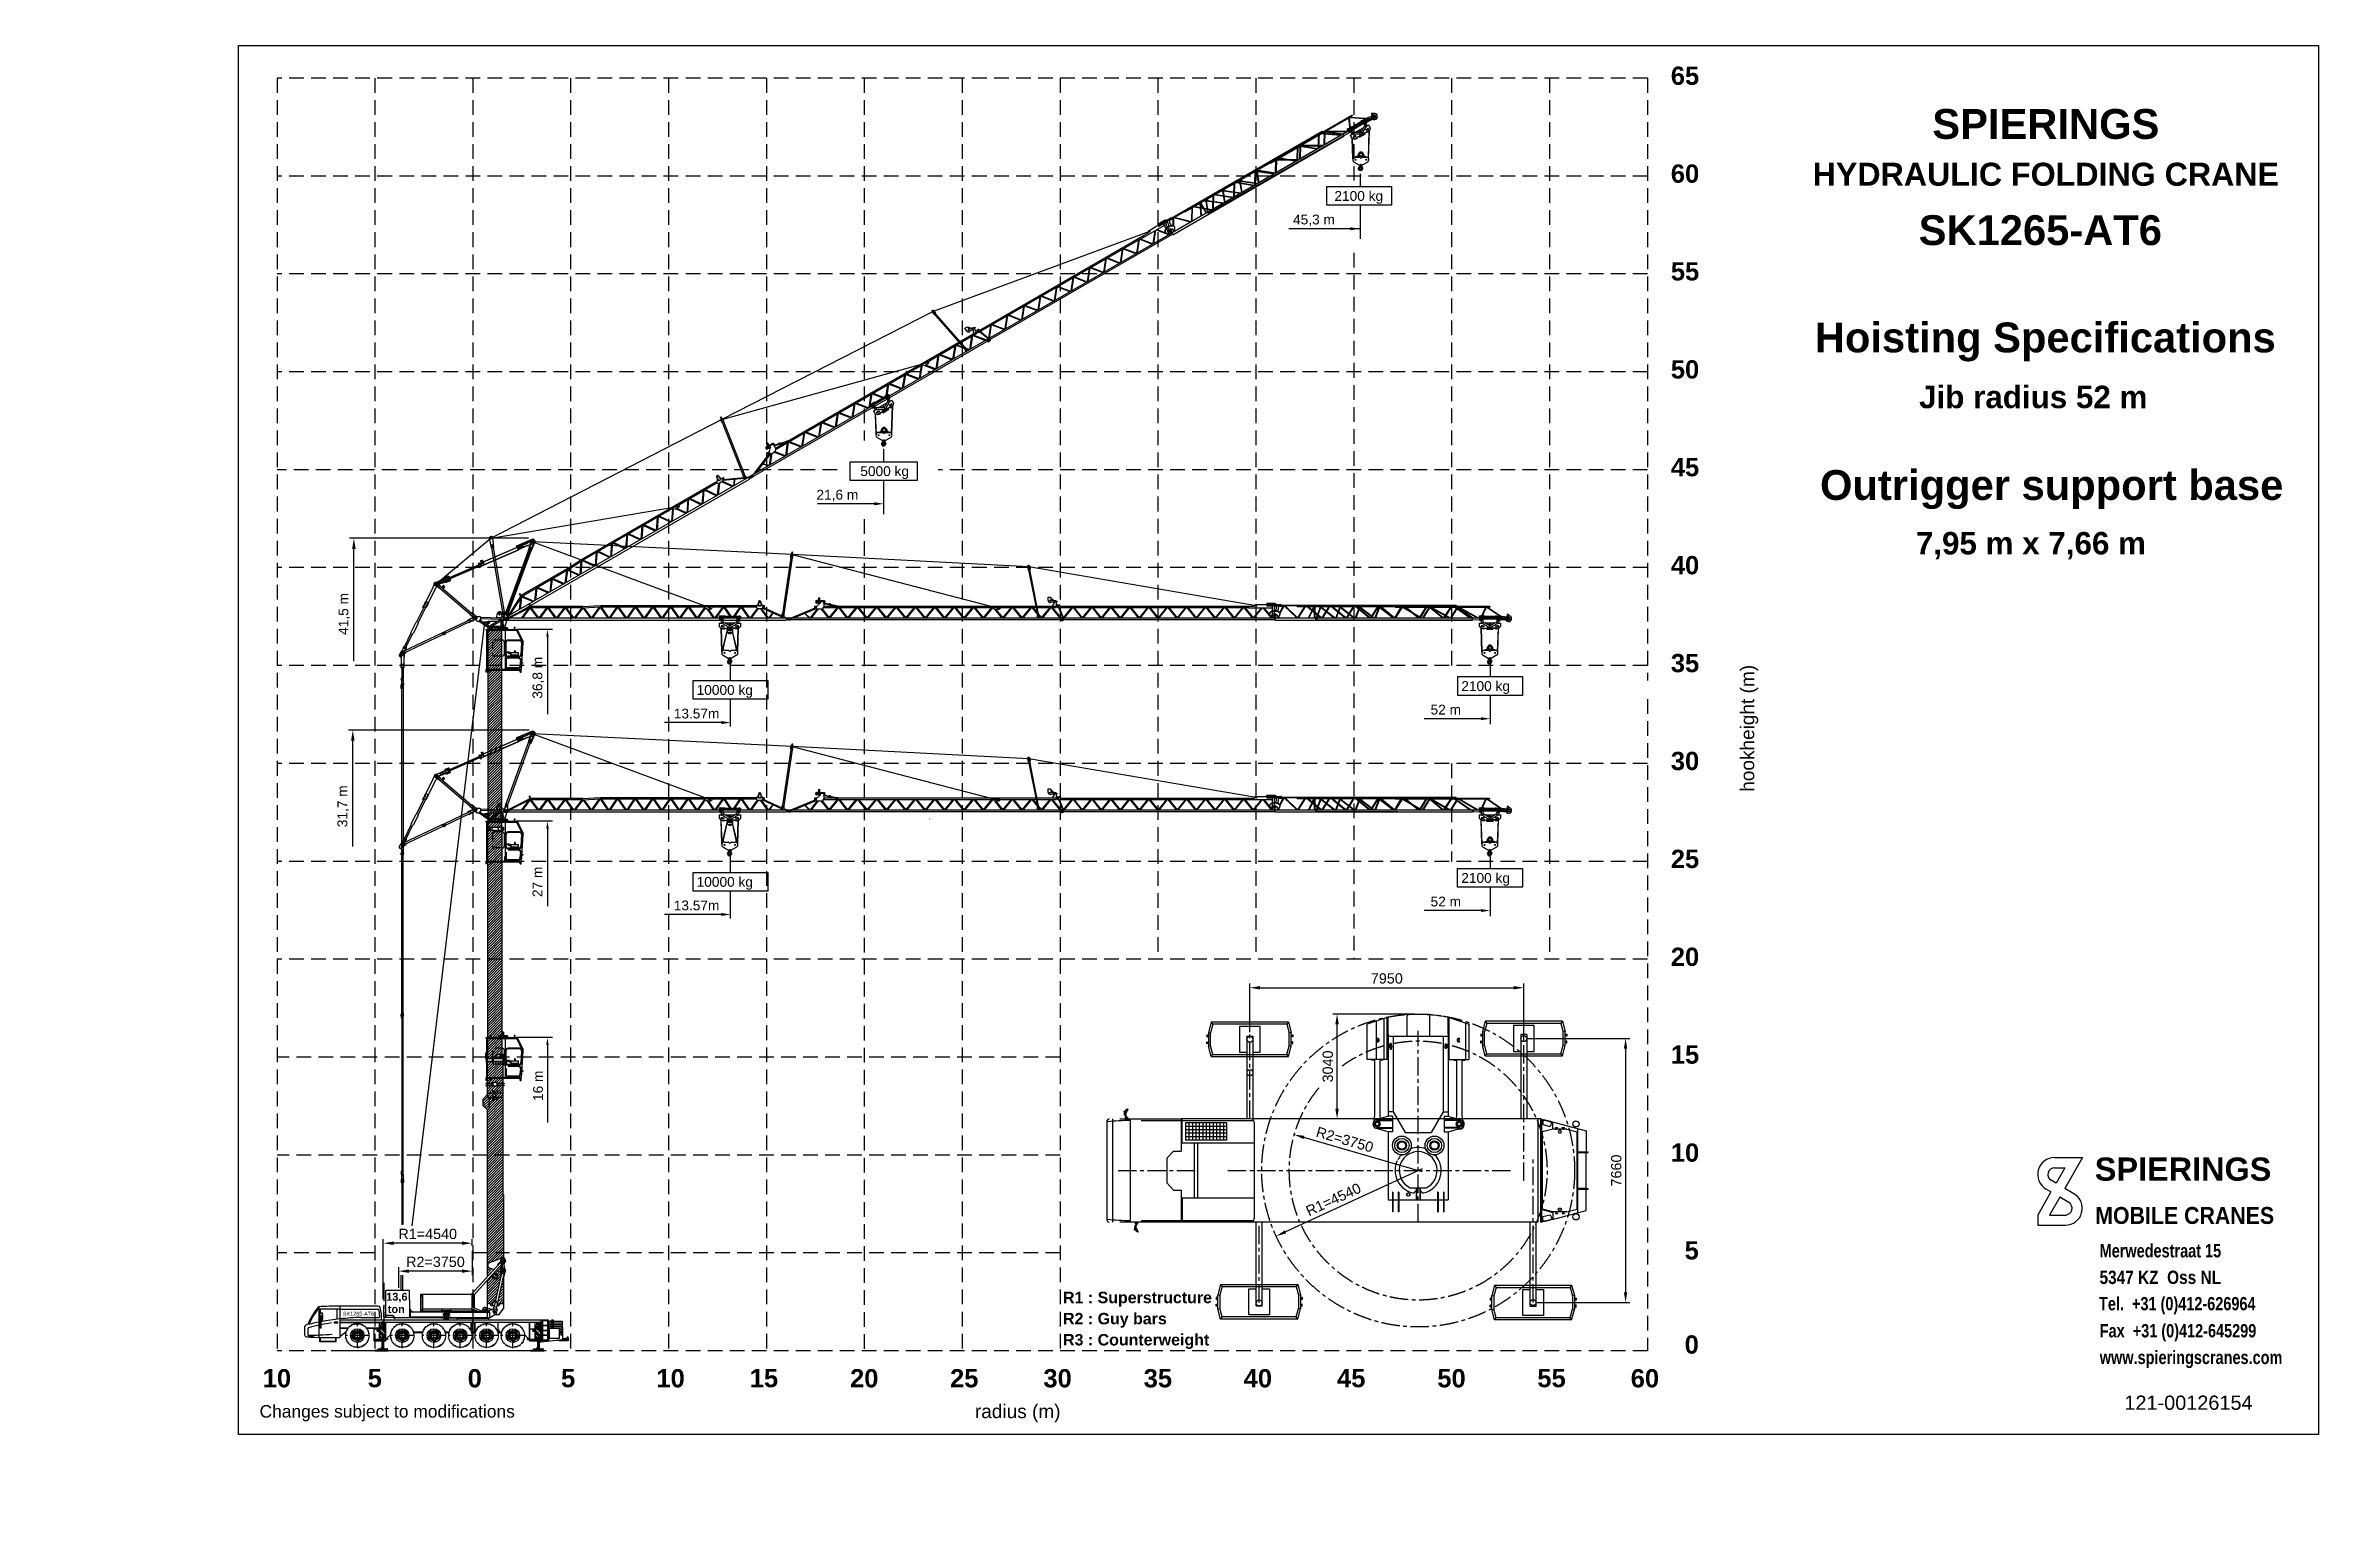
# Model space of a CAD drawing. Extents: x 0 to 116109, y 0 to 75335.
import ezdxf
from ezdxf.enums import TextEntityAlignment as Align

# ---------------------------------------------------------------- set-up
doc = ezdxf.new("R2010")
doc.units = 0
doc.header["$LTSCALE"] = 750
doc.header["$MEASUREMENT"] = 0
doc.header["$PDMODE"] = 3
for name, pattern in [('CENTER', [2, 1.25, -0.25, 0.25, -0.25]), ('CENTRE', [2, 1.25, -0.25, 0.25, -0.25]), ('DASHED', [0.75, 0.5, -0.25]), ('DASHEDX2', [1.5, 1, -0.5])]:
    doc.linetypes.add(name, pattern=pattern)
doc.layers.get('0').update_dxf_attribs({"linetype": 'CONTINUOUS'})
doc.layers.get('DEFPOINTS').update_dxf_attribs({"linetype": 'CONTINUOUS'})
for name, color, linetype in [('1', 1, 'CONTINUOUS'), ('2', 2, 'CONTINUOUS'), ('3', 3, 'CONTINUOUS'), ('4', 4, 'CONTINUOUS'), ('8', 8, 'CONTINUOUS'), ('CARDAN', 142, 'CONTINUOUS'), ('HL', 1, 'CENTRE'), ('RASTER', 1, 'DASHEDX2'), ('SL', 2, 'DASHED')]:
    doc.layers.add(name, color=color, linetype=linetype)
doc.styles.add('ARIAL', font='ARIAL.TTF', dxfattribs={"width": 0.9})
doc.styles.add('ARIAL-1', font='')
doc.styles.add('ARIAL-2', font='')
doc.styles.add('ROMANS', font='ARIAL.TTF')
doc.styles.get("Standard").update_dxf_attribs({"font": 'ARIAL.TTF'})
doc.styles.get('ARIAL-1').set_extended_font_data('Arial', bold=True)
doc.styles.get('ARIAL-2').set_extended_font_data('Arial', bold=True)
doc.dimstyles.new('_TEMP_0', dxfattribs={"dimscale": 200, "dimtxt": 3, "dimasz": 3, "dimexe": 1.2, "dimexo": 1.2, "dimgap": 1.2, "dimtad": 1, "dimzin": 9, "dimtxsty": 'ROMANS', "dimcen": 1.2, "dimdle": 1.25, "dimazin": 3, "dimtfac": 0.7, "dimtmove": 0, "dimatfit": 3, "dimtzin": 9})
pattern_1 = [(45, (4353.6, 4736.67), (-66.29126, 66.29126), [])]

msp = doc.modelspace()

# ---------------------------------------------------------------- texts
at = {"style": 'ARIAL-1'}
for s, height, p in [('SPIERINGS', 1524.6, (102179.9, 70565.1)), ('HYDRAULIC FOLDING CRANE', 1176.12, (102179.9, 68171.5)), ('SK1265-AT6', 1524.6, (101897.4, 65140))]:
    msp.add_text(s, height=height, dxfattribs=at).set_placement(p, align=Align.CENTER)
for s, height, p in [('Hoisting Specifications', 1524.6, (90378.4, 59660.9)), ('Jib radius 52 m', 1146.717, (95705.7, 56811.4)), ('Outrigger support base', 1524.6, (90645.6, 52125.1)), ('7,95 m x 7,66 m', 1146.717, (95539.8, 49341.3)), ('SPIERINGS ', 1186.1, (104678.6, 17355.4))]:
    msp.add_text(s, height=height, dxfattribs=at).set_placement(p)
at = {"style": 'ARIAL-1', "width": 0.9}
msp.add_text('MOBILE CRANES', height=866.765, dxfattribs=at).set_placement((104700.5, 15147.9))
at = {"layer": '2'}
for s, height, p in [('Changes subject to modifications', 636.168, (10935.9, 5258.7)), ('121-00126154', 726.663, (106191.9, 5654.9))]:
    msp.add_text(s, height=height, dxfattribs=at).set_placement(p)
at = {"layer": '3', "style": 'ARIAL-2'}
for s, height, p in [('65', 933.53, (83748.5, 73792.5)), ('60', 933.53, (83748.5, 68792.5)), ('55', 933.53, (83748.5, 63792.5)), ('50', 933.53, (83748.5, 58792.5)), ('45', 933.53, (83748.5, 53792.5)), ('40', 933.53, (83748.5, 48792.5)), ('35', 933.53, (83748.5, 43792.5)), ('30', 933.53, (83748.5, 38792.5)), ('25', 933.53, (83748.5, 33792.5)), ('20', 933.53, (83748.5, 28792.5)), ('15', 933.53, (83748.5, 23792.5)), ('10', 933.53, (83748.5, 18792.5)), ('5', 933.5, (84091.1, 13792.5)), ('13,6', 400, (17949.5, 11387.3)), ('ton', 400, (17919.1, 10793.7)), ('0', 933.5, (84091.1, 8990.3)), ('10', 933.53, (11822.6, 7266.8)), ('5', 933.5, (16822.6, 7266.8)), ('0', 933.5, (21930.6, 7266.8)), ('5', 933.5, (26699, 7266.8)), ('10', 933.53, (31930.6, 7266.8)), ('15', 933.53, (36699, 7266.8)), ('20', 933.53, (41822.6, 7266.8)), ('25', 933.53, (46930.6, 7266.8)), ('30', 933.53, (51699, 7266.8)), ('35', 933.53, (56822.6, 7266.8)), ('40', 933.53, (61930.6, 7266.8)), ('45', 933.53, (66699, 7266.8)), ('50', 933.53, (71822.6, 7266.8)), ('55', 933.53, (76930.6, 7266.8)), ('60', 933.53, (81699, 7266.8))]:
    msp.add_text(s, height=height, dxfattribs=at).set_placement(p, align=Align.MIDDLE)
at = {"layer": '3'}
for s, height, p in [('2100 kg', 500.22, (65840.4, 67399.9)), ('45,3 m', 500.22, (63727.3, 66196)), ('5000 kg', 500.22, (41623, 53344.5)), ('21,6 m', 500.22, (39382.6, 52140.6)), ('10000 kg', 500.22, (33262.4, 42168.4)), ('2100 kg', 500.22, (72320.9, 42368.4)), ('13.57m', 500.22, (32094.2, 40964.5)), ('52 m', 500.22, (70752.8, 41164.5)), ('10000 kg', 500.22, (33262.4, 32368.4)), ('2100 kg', 500.22, (72319.9, 32568.4)), ('13.57m', 500.22, (32094.2, 31164.5)), ('52 m', 500.22, (70751.8, 31364.5)), ('radius (m)', 695.74, (47475.4, 5230.2))]:
    msp.add_text(s, height=height, dxfattribs=at).set_placement(p)
for s, height, p in [('36,8 m', 500, (25379.1, 41974.5)), ('hookheight (m)', 695.74, (87281, 37217.9)), ('27 m', 500, (25379.1, 31840.7)), ('16 m', 500, (25410.1, 21426.5))]:
    msp.add_text(s, height=height, rotation=90, dxfattribs=at).set_placement(p)
at = {"layer": '3', "style": 'ARIAL-2', "width": 0.779599}
msp.add_text('Merwedestraat 15', height=681.389, rotation=360, dxfattribs=at).set_placement((104927.7, 13439.3), (111133.7, 13439.3), align=Align.FIT)
at = {"layer": '3', "style": 'ARIAL-2', "width": 0.829278}
msp.add_text('5347 KZ  Oss NL', height=681.389, dxfattribs=at).set_placement((104921.9, 12080.7), (111127.9, 12080.7), align=Align.FIT)
at = {"layer": '3', "style": 'ARIAL-1'}
for s, p in [('R1 : Superstructure', (51979.1, 11100)), ('R2 : Guy bars', (51979.1, 10021.6)), ('R3 : Counterweight', (51979.1, 8943.2))]:
    msp.add_text(s, height=583.2, dxfattribs=at).set_placement(p)
at = {"layer": '3', "style": 'ARIAL-2', "width": 0.776787}
for s, p in [('Tel.  +31 (0)412-626964', (104896.1, 10735.1)), ('Fax  +31 (0)412-645299', (104934.5, 9352.5)), ('www.spieringscranes.com', (104934.5, 7991.6))]:
    msp.add_text(s, height=681.389, dxfattribs=at).set_placement(p)
at = {"layer": '3', "char_height": 500, "attachment_point": 5, "rotation": 90, "style": 'ROMANS'}
for s, insert in [('41,5 m', (15267.6, 46301.7)), ('31,7 m', (15213.1, 36478.1))]:
    msp.add_mtext(s, dxfattribs=dict(at, insert=insert))

# ---------------------------------------------------------------- blocks, each defined once
blk = doc.blocks.new('A$C6D6875CD')
at = {"layer": '4'}
for p, q in [((140, 130), (65, 130)), ((125, 65), (125, 130)), ((140, 130), (170, 130)), ((140, 0), (140, 130)), ((170, 125), (170, 285)), ((170, 285), (176, 285)), ((170, 0), (170, 130)), ((170, 110), (232, 110)), ((170, 51), (176, 51)), ((170, 20), (232, 20)), ((176, 51), (176, 285)), ((216, 51), (216, 285)), ((216, 285), (222, 285)), ((216, 51), (222, 51)), ((222, 51), (222, 285)), ((449, 110), (440, 110)), ((449, 20), (440, 20)), ((449, 110), (449, 65)), ((451, 108), (449, 110)), ((449, 20), (449, 65)), ((451, 22), (449, 20)), ((451, 108), (451, 65)), ((451, 107), (452, 107)), ((451, 22), (451, 65)), ((451, 23), (452, 23)), ((461, 110), (452, 110)), ((452, 110), (452, 106)), ((452, 107), (452, 106)), ((452, 100), (452, 106)), ((452, 30), (452, 24)), ((452, 20), (452, 24)), ((452, 23), (452, 24)), ((461, 20), (452, 20)), ((461, 110), (461, 65)), ((463, 108), (461, 110)), ((461, 20), (461, 65)), ((463, 22), (461, 20)), ((463, 65), (463, 108)), ((463, 100), (469, 100)), ((463, 65), (463, 22)), ((463, 30), (469, 30)), ((469, 100), (469, 65)), ((469, 98), (471, 98)), ((469, 30), (469, 65)), ((469, 32), (471, 32)), ((471, 98), (471, 64)), ((471, 32), (471, 66)), ((140, 0), (65, 0)), ((140, 0), (170, 0))]:
    blk.add_line(p, q, dxfattribs=at)
for points in [[(452, 106), (452, 65)], [(452, 24), (452, 65)]]:
    blk.add_lwpolyline(points, dxfattribs=at)
blk.add_circle((65, 65), 28, dxfattribs=at)
for radius, start, end in [(65, 90, 270), (60, 270, 0)]:
    blk.add_arc((65, 65), radius, start, end, dxfattribs=at)
blk = doc.blocks.new('A$C66314B79')
for p, q in [((0, 198), (0, 281)), ((0, 281), (6, 281)), ((0, 198), (0, 281)), ((0, 281), (6, 281)), ((0, 239), (0, 274)), ((0, 214), (0, 239)), ((6, 198), (0, 198)), ((6, 198), (0, 198)), ((6, 281), (6, 198)), ((6, 281), (6, 198)), ((6, 265), (137, 265)), ((6, 239), (6, 169)), ((6, 229), (12, 229)), ((6, 169), (12, 169)), ((12, 229), (12, 169)), ((135, 159), (22, 159)), ((173, 0), (145, 151)), ((296, 184), (296, 0)), ((296, 0), (173, 0))]:
    blk.add_line(p, q)
blk.add_circle((196, 184), 25.5)
for centre, radius, start, end in [((22, 169), 10, 180, 270), ((196, 184), 135, 190.67395, 255.79249), ((196, 184), 105, 193.77677, 248.04181), ((135, 149), 10, 10.37158, 90), ((196, 184), 100, 0, 126.39426)]:
    blk.add_arc(centre, radius, start, end)
blk = doc.blocks.new('A$C5FBB4BD1')
at = {"layer": '4'}
for p, q in [((1, 55), (0, 54)), ((0, 27), (0, 54)), ((1, 25), (0, 27)), ((1, 15), (1, 65)), ((9, 64), (1, 64)), ((9, 59), (1, 59)), ((9, 44), (1, 44)), ((9, 37), (1, 37)), ((9, 22), (1, 22)), ((9, 17), (1, 17)), ((33, 54), (14, 54)), ((33, 26), (14, 26)), ((20, 67), (15, 67)), ((32, 67), (15, 67)), ((32, 13), (15, 13)), ((36, 61), (32, 67)), ((36, 19), (32, 13)), ((36, 78), (38, 80)), ((36, 78), (36, 2)), ((36, 2), (38, 0)), ((38, 80), (42, 80)), ((38, 0), (42, 0)), ((42, 80), (42, 0))]:
    blk.add_line(p, q, dxfattribs=at)
blk.add_circle((7, 40), 3.25, dxfattribs=at)
for centre, radius, start, end in [((-3, 135), 70.3, 273.54354, 284.59187), ((-3, -55), 70.3, 75.40813, 86.45646), ((8, 61), 2.5, 287.49929, 72.50071), ((7, 40), 4.38, 306.8699, 53.1301), ((9, 19), 2.28, 283.38747, 76.61253), ((24, 60), 11.9, 144.0487, 214.00176), ((60, 40), 47.5, 163.23655, 180), ((60, 40), 47.5, 180, 196.76345), ((24, 20), 11.9, 145.99824, 215.9513), ((23, 60), 11.9, 325.99824, 35.9513), ((23, 20), 11.9, 324.0487, 34.00176), ((-13, 40), 47.5, 0, 16.76345), ((-13, 40), 47.5, 343.23655, 0)]:
    blk.add_arc(centre, radius, start, end, dxfattribs=at)
blk = doc.blocks.new('A$C14E22355')
at = {"layer": '4'}
for p, q in [((35, 36), (179, 36)), ((49, 134), (133, 134)), ((133, 134), (179, 134)), ((179, 134), (14029, 134)), ((179, 36), (179, 134)), ((229, 54), (179, 54)), ((179, 36), (179, 54)), ((179, 36), (229, 49)), ((184, 54), (13941, 54)), ((1488, 660), (221, 134)), ((221, 134), (354, 134)), ((229, 49), (229, 54)), ((1507, 612), (354, 134)), ((889, 357), (915, 367)), ((1112, 134), (889, 357)), ((1147, 134), (915, 367)), ((1147, 134), (1112, 134)), ((1185, 135), (1546, 594)), ((1239, 135), (1600, 594)), ((1399, 739), (1399, 669)), ((1399, 739), (1520, 739)), ((1399, 674), (1399, 734)), ((1399, 669), (1484, 669)), ((1399, 669), (1479, 669)), ((1399, 624), (1399, 669)), ((1418, 669), (1415, 669)), ((1474, 696), (1677, 888)), ((1514, 594), (1474, 696)), ((1514, 594), (1804, 594)), ((1671, 1020), (1879, 1020)), ((1671, 1020), (1671, 1011)), ((1671, 1011), (1671, 912)), ((1671, 912), (1677, 912)), ((1677, 966), (1677, 888)), ((1872, 966), (1677, 966)), ((1719, 594), (2080, 135)), ((1773, 594), (2134, 135)), ((1804, 594), (1872, 686)), ((1860, 669), (10509, 669)), ((1872, 966), (1872, 686)), ((1872, 912), (1879, 912)), ((1872, 906), (2579, 745)), ((1872, 873), (1872, 906)), ((1872, 873), (2463, 739)), ((1872, 739), (13724, 739)), ((1879, 1020), (1879, 1011)), ((1879, 1020), (1879, 912)), ((2139, 134), (2555, 669)), ((2192, 134), (2609, 669)), ((2603, 739), (2453, 739)), ((2453, 739), (2453, 727)), ((2453, 727), (2603, 727)), ((2463, 739), (2578, 739)), ((2579, 745), (2578, 739)), ((2603, 727), (2603, 739)), ((2610, 669), (3027, 134)), ((2664, 669), (3080, 134)), ((3090, 134), (3524, 669)), ((3144, 134), (3578, 669)), ((3581, 669), (4015, 134)), ((3635, 669), (4069, 134)), ((4080, 134), (4514, 669)), ((4134, 134), (4568, 669)), ((4571, 669), (5005, 134)), ((4625, 669), (5059, 134)), ((5070, 134), (5504, 669)), ((5124, 134), (5558, 669)), ((5561, 669), (5995, 134)), ((5615, 669), (6049, 134)), ((6060, 134), (6494, 669)), ((6114, 134), (6548, 669)), ((6551, 669), (6985, 134)), ((6605, 669), (7039, 134)), ((7050, 134), (7484, 669)), ((7104, 134), (7538, 669)), ((7541, 669), (7975, 134)), ((7595, 669), (8029, 134)), ((8040, 134), (8474, 669)), ((8094, 134), (8528, 669)), ((8531, 669), (8965, 134)), ((8585, 669), (9019, 134)), ((9030, 134), (9464, 669)), ((9084, 134), (9518, 669)), ((9521, 669), (9955, 134)), ((9575, 669), (10009, 134)), ((10020, 134), (10454, 669)), ((10074, 134), (10508, 669)), ((10480, 704), (10577, 589)), ((10841, 704), (10480, 704)), ((10576, 589), (10945, 134)), ((10576, 589), (10815, 589)), ((10630, 589), (10999, 134)), ((10883, 669), (10815, 589)), ((10841, 704), (10883, 669)), ((10883, 669), (13724, 669)), ((11010, 134), (11444, 669)), ((11064, 134), (11498, 669)), ((11501, 669), (11935, 134)), ((11555, 669), (11989, 134)), ((12000, 134), (12434, 669)), ((12054, 134), (12488, 669)), ((12491, 669), (12794, 295)), ((12545, 669), (12840, 306)), ((12784, 134), (12784, 269)), ((12864, 277), (12979, 134)), ((12864, 134), (12864, 269)), ((12864, 208), (12925, 134)), ((12990, 134), (13424, 669)), ((13044, 134), (13478, 669)), ((13481, 669), (13915, 134)), ((13630, 904), (13535, 739)), ((13535, 739), (13724, 739)), ((13535, 669), (13969, 134)), ((13730, 1009), (13624, 1009)), ((13624, 1009), (13624, 920)), ((13624, 920), (13630, 920)), ((13724, 944), (13630, 944)), ((13630, 944), (13630, 904)), ((13724, 944), (13724, 739)), ((13730, 920), (13724, 920)), ((13724, 739), (13724, 669)), ((13724, 734), (13724, 674)), ((13730, 1009), (13730, 920)), ((13941, 54), (14024, 6)), ((14050, 113), (13945, 52)), ((14050, 134), (14029, 134)), ((14050, 134), (14050, 104)), ((14050, 113), (14050, 99)), ((14053, 99), (14050, 99))]:
    blk.add_line(p, q, dxfattribs=at)
for centre, radius in [((49, 84), 25), ((2169, 854), 15), ((2169, 854), 13), ((10794, 634), 22.5), ((12824, 269), 15), ((14049, 49), 25.1)]:
    blk.add_circle(centre, radius, dxfattribs=at)
for centre, radius, start, end in [((49, 84), 50, 90, 253.7398), ((12824, 269), 40, 0, 180), ((14049, 49), 50, 239.34773, 86.52274)]:
    blk.add_arc(centre, radius, start, end, dxfattribs=at)
blk.add_blockref('A$C6D6875CD', (1439, 897), dxfattribs=at)
at = {"layer": '4', "rotation": 180}
for name, p in [('A$C66314B79', (13621, 1203)), ('A$C5FBB4BD1', (13772, 1004))]:
    blk.add_blockref(name, p, dxfattribs=at)
blk = doc.blocks.new('A$C314E7D6B')
at = {"layer": '2'}
for p, q in [((874, 23303), (844, 23303)), ((873, 23304), (845, 23304)), ((873, 23304), (874, 23303)), ((874, 23303), (874, 23192)), ((0, 23030), (1525, 23030)), ((0, 22990), (1525, 22990)), ((12, 22990), (12, 20995)), ((1092, 23115), (627, 23115)), ((627, 23110), (1092, 23110)), ((1092, 23055), (627, 23055)), ((812, 23118), (907, 23118)), ((812, 23048), (907, 23048)), ((819, 23131), (899, 23131)), ((834, 23168), (885, 23168)), ((839, 23192), (880, 23192)), ((839, 23168), (880, 23168)), ((873, 23171), (873, 23189)), ((880, 23192), (886, 23189)), ((880, 23168), (886, 23171)), ((885, 23168), (899, 23131)), ((886, 23171), (886, 23189)), ((893, 23055), (900, 23048)), ((899, 23118), (899, 23131)), ((907, 23115), (907, 23118)), ((907, 23048), (907, 23055)), ((909, 23080), (909, 23090)), ((923, 23091), (910, 23091)), ((923, 23078), (910, 23078)), ((920, 22385), (920, 21770)), ((924, 23080), (924, 23090)), ((980, 20995), (980, 22990)), ((1010, 21760), (1010, 22355)), ((1059, 23080), (1059, 23090)), ((1073, 23091), (1060, 23091)), ((1073, 23078), (1060, 23078)), ((1074, 23080), (1074, 23090)), ((1092, 23115), (1092, 23055)), ((1092, 23030), (1092, 23110)), ((1702, 22485), (1110, 22485)), ((1702, 22455), (1110, 22455)), ((1430, 23040), (1437, 23040)), ((1430, 23040), (1430, 23030)), ((1444, 23150), (1437, 23125)), ((1437, 23125), (1450, 23125)), ((1437, 23040), (1437, 23125)), ((1470, 23040), (1437, 23040)), ((1444, 23150), (1450, 23150)), ((1456, 23150), (1450, 23150)), ((1462, 23125), (1450, 23125)), ((1456, 23150), (1462, 23125)), ((1462, 23040), (1462, 23125)), ((1470, 23040), (1470, 23030)), ((1525, 22990), (1525, 23030)), ((1535, 23030), (1864, 22331)), ((1535, 23030), (1585, 23030)), ((1535, 23029), (1535, 23030)), ((1585, 23030), (1882, 22400)), ((1801, 22348), (1761, 21753)), ((1861, 22338), (1775, 20995)), ((1831, 22346), (1791, 21751)), ((1882, 22331), (1864, 22331)), ((1882, 22331), (1882, 22400)), ((0, 20995), (1775, 20995)), ((0, 20955), (1775, 20955)), ((980, 21460), (980, 21165)), ((1183, 21870), (1003, 21870)), ((1003, 21827), (1003, 21870)), ((1270, 21830), (1003, 21830)), ((1267, 21827), (1003, 21827)), ((1010, 21460), (1010, 21165)), ((1267, 21743), (1098, 21827)), ((1661, 21660), (1110, 21660)), ((1661, 21630), (1110, 21630)), ((1641, 21590), (1110, 21590)), ((1641, 21560), (1110, 21560)), ((1621, 21065), (1110, 21065)), ((1621, 21035), (1110, 21035)), ((1267, 21760), (1131, 21827)), ((1183, 21830), (1183, 21870)), ((1267, 21710), (1267, 21827)), ((1270, 21710), (1267, 21710)), ((1270, 21710), (1270, 21830)), ((1643, 21830), (1273, 21830)), ((1273, 21710), (1273, 21830)), ((1643, 21710), (1273, 21710)), ((1453, 21890), (1432, 21830)), ((1492, 21840), (1435, 21840)), ((1488, 21850), (1439, 21850)), ((1443, 21940), (1443, 21900)), ((1483, 21940), (1443, 21940)), ((1483, 21900), (1443, 21900)), ((1484, 21860), (1443, 21860)), ((1481, 21870), (1446, 21870)), ((1477, 21880), (1450, 21880)), ((1453, 21900), (1453, 21890)), ((1473, 21890), (1453, 21890)), ((1473, 21900), (1473, 21890)), ((1473, 21890), (1495, 21830)), ((1483, 21940), (1483, 21900)), ((1643, 21710), (1643, 21830)), ((1741, 21453), (1721, 21158)), ((1735, 20850), (1735, 20955)), ((1771, 21451), (1751, 21156)), ((1775, 20955), (1775, 20995)), ((1775, 20850), (1775, 20955)), ((1792, 21320), (1882, 21320)), ((1793, 21330), (1882, 21330)), ((1735, 20850), (1775, 20850)), ((0, 13230), (1525, 13230)), ((0, 13190), (1525, 13190)), ((12, 13190), (12, 11195)), ((1092, 13315), (627, 13315)), ((627, 13310), (1092, 13310)), ((1092, 13255), (627, 13255)), ((812, 13318), (907, 13318)), ((812, 13248), (907, 13248)), ((819, 13331), (899, 13331)), ((834, 13368), (885, 13368)), ((839, 13392), (880, 13392)), ((839, 13368), (880, 13368)), ((874, 13503), (844, 13503)), ((873, 13504), (845, 13504)), ((873, 13504), (874, 13503)), ((873, 13371), (873, 13389)), ((874, 13503), (874, 13392)), ((880, 13392), (886, 13389)), ((880, 13368), (886, 13371)), ((885, 13368), (899, 13331)), ((886, 13371), (886, 13389)), ((893, 13255), (900, 13248)), ((899, 13318), (899, 13331)), ((907, 13315), (907, 13318)), ((907, 13248), (907, 13255)), ((909, 13280), (909, 13290)), ((923, 13291), (910, 13291)), ((923, 13278), (910, 13278)), ((924, 13280), (924, 13290)), ((980, 11195), (980, 13190)), ((1059, 13280), (1059, 13290)), ((1073, 13291), (1060, 13291)), ((1073, 13278), (1060, 13278)), ((1074, 13280), (1074, 13290)), ((1092, 13315), (1092, 13255)), ((1092, 13230), (1092, 13310)), ((1430, 13240), (1437, 13240)), ((1430, 13240), (1430, 13230)), ((1444, 13350), (1437, 13325)), ((1437, 13325), (1450, 13325)), ((1437, 13240), (1437, 13325)), ((1470, 13240), (1437, 13240)), ((1444, 13350), (1450, 13350)), ((1456, 13350), (1450, 13350)), ((1462, 13325), (1450, 13325)), ((1456, 13350), (1462, 13325)), ((1462, 13240), (1462, 13325)), ((1470, 13240), (1470, 13230)), ((1525, 13190), (1525, 13230)), ((1535, 13230), (1864, 12531)), ((1535, 13230), (1585, 13230)), ((1535, 13229), (1535, 13230)), ((1585, 13230), (1882, 12600)), ((920, 12585), (920, 11970)), ((980, 11660), (980, 11365)), ((1183, 12070), (1003, 12070)), ((1003, 12027), (1003, 12070)), ((1270, 12030), (1003, 12030)), ((1267, 12027), (1003, 12027)), ((1010, 11960), (1010, 12555)), ((1010, 11660), (1010, 11365)), ((1267, 11943), (1098, 12027)), ((1702, 12685), (1110, 12685)), ((1702, 12655), (1110, 12655)), ((1661, 11860), (1110, 11860)), ((1661, 11830), (1110, 11830)), ((1641, 11790), (1110, 11790)), ((1641, 11760), (1110, 11760)), ((1267, 11960), (1131, 12027)), ((1183, 12030), (1183, 12070)), ((1267, 11910), (1267, 12027)), ((1270, 11910), (1267, 11910)), ((1270, 11910), (1270, 12030)), ((1643, 12030), (1273, 12030)), ((1643, 11910), (1273, 11910)), ((1453, 12090), (1432, 12030)), ((1492, 12040), (1435, 12040)), ((1488, 12050), (1439, 12050)), ((1483, 12140), (1443, 12140)), ((1443, 12140), (1443, 12100)), ((1483, 12100), (1443, 12100)), ((1484, 12060), (1443, 12060)), ((1481, 12070), (1446, 12070)), ((1477, 12080), (1450, 12080)), ((1453, 12100), (1453, 12090)), ((1473, 12090), (1453, 12090)), ((1473, 12100), (1473, 12090)), ((1473, 12090), (1495, 12030)), ((1483, 12140), (1483, 12100)), ((1643, 11910), (1643, 12030)), ((1741, 11653), (1721, 11358)), ((1771, 11651), (1751, 11356)), ((1801, 12548), (1761, 11953)), ((1861, 12538), (1775, 11195)), ((1831, 12546), (1791, 11951)), ((1882, 12531), (1864, 12531)), ((1882, 12531), (1882, 12600)), ((0, 11195), (1775, 11195)), ((0, 11155), (1775, 11155)), ((950, 11195), (950, 11435)), ((1621, 11265), (1110, 11265)), ((1621, 11235), (1110, 11235)), ((1735, 11050), (1735, 11155)), ((1735, 11050), (1775, 11050)), ((1775, 11155), (1775, 11195)), ((1775, 11050), (1775, 11155)), ((1792, 11520), (1882, 11520)), ((1793, 11530), (1882, 11530)), ((839, 2342), (880, 2342)), ((874, 2453), (844, 2453)), ((873, 2454), (845, 2454)), ((873, 2454), (874, 2453)), ((873, 2321), (873, 2339)), ((874, 2453), (874, 2342)), ((880, 2342), (886, 2339)), ((886, 2321), (886, 2339)), ((0, 2180), (1525, 2180)), ((0, 2140), (1525, 2140)), ((12, 2140), (12, 145)), ((1092, 2265), (627, 2265)), ((627, 2260), (1092, 2260)), ((1092, 2205), (627, 2205)), ((812, 2268), (907, 2268)), ((812, 2198), (907, 2198)), ((819, 2281), (899, 2281)), ((834, 2318), (885, 2318)), ((839, 2318), (880, 2318)), ((880, 2318), (886, 2321)), ((885, 2318), (899, 2281)), ((893, 2205), (900, 2198)), ((899, 2268), (899, 2281)), ((907, 2265), (907, 2268)), ((907, 2198), (907, 2205)), ((909, 2230), (909, 2240)), ((923, 2241), (910, 2241)), ((923, 2228), (910, 2228)), ((920, 1535), (920, 920)), ((924, 2230), (924, 2240)), ((980, 145), (980, 2140)), ((1010, 910), (1010, 1505)), ((1059, 2230), (1059, 2240)), ((1073, 2241), (1060, 2241)), ((1073, 2228), (1060, 2228)), ((1074, 2230), (1074, 2240)), ((1092, 2265), (1092, 2205)), ((1092, 2180), (1092, 2260)), ((1702, 1635), (1110, 1635)), ((1702, 1605), (1110, 1605)), ((1430, 2190), (1437, 2190)), ((1430, 2190), (1430, 2180)), ((1444, 2300), (1437, 2275)), ((1437, 2275), (1450, 2275)), ((1437, 2190), (1437, 2275)), ((1470, 2190), (1437, 2190)), ((1444, 2300), (1450, 2300)), ((1456, 2300), (1450, 2300)), ((1462, 2275), (1450, 2275)), ((1456, 2300), (1462, 2275)), ((1462, 2190), (1462, 2275)), ((1470, 2190), (1470, 2180)), ((1525, 2140), (1525, 2180)), ((1535, 2180), (1864, 1481)), ((1535, 2180), (1585, 2180)), ((1535, 2179), (1535, 2180)), ((1585, 2180), (1882, 1550)), ((1801, 1498), (1761, 903)), ((1861, 1488), (1775, 145)), ((1831, 1496), (1791, 901)), ((1882, 1481), (1864, 1481)), ((1882, 1481), (1882, 1550)), ((0, 145), (1775, 145)), ((0, 105), (1775, 105)), ((980, 610), (980, 315)), ((1183, 1020), (1003, 1020)), ((1003, 977), (1003, 1020)), ((1270, 980), (1003, 980)), ((1267, 977), (1003, 977)), ((1010, 610), (1010, 315)), ((1267, 893), (1098, 977)), ((1661, 810), (1110, 810)), ((1661, 780), (1110, 780)), ((1641, 740), (1110, 740)), ((1641, 710), (1110, 710)), ((1621, 215), (1110, 215)), ((1621, 185), (1110, 185)), ((1267, 910), (1131, 977)), ((1183, 980), (1183, 1020)), ((1267, 860), (1267, 977)), ((1270, 860), (1267, 860)), ((1270, 860), (1270, 980)), ((1643, 980), (1273, 980)), ((1643, 860), (1273, 860)), ((1453, 1040), (1432, 980)), ((1492, 990), (1435, 990)), ((1488, 1000), (1439, 1000)), ((1443, 1090), (1443, 1050)), ((1483, 1090), (1443, 1090)), ((1483, 1050), (1443, 1050)), ((1484, 1010), (1443, 1010)), ((1481, 1020), (1446, 1020)), ((1477, 1030), (1450, 1030)), ((1453, 1050), (1453, 1040)), ((1473, 1040), (1453, 1040)), ((1473, 1050), (1473, 1040)), ((1473, 1040), (1495, 980)), ((1483, 1090), (1483, 1050)), ((1643, 860), (1643, 980)), ((1741, 603), (1721, 308)), ((1735, 0), (1735, 105)), ((1771, 601), (1751, 306)), ((1775, 105), (1775, 145)), ((1775, 0), (1775, 105)), ((1792, 470), (1882, 470)), ((1793, 480), (1882, 480)), ((1735, 0), (1775, 0))]:
    blk.add_line(p, q, dxfattribs=at)
for centre in [(1530, 23030), (1530, 13230), (1530, 2180)]:
    blk.add_circle(centre, 5, dxfattribs=at)
for centre, radius, start, end in [((820, 22385), 100, 0, 90), ((859, 23145), 46, 73.22135, 106.77865), ((859, 23215), 46, 253.22135, 286.77865), ((879, 23179), 11.5, 54.73561, 125.26439), ((879, 23181), 11.5, 234.73561, 305.26439), ((881, 23168), 5.87, 322.3936, 37.6064), ((910, 23085), 6.5, 90, 270), ((917, 23090), 7.5, 0, 180), ((917, 23080), 7.5, 180, 0), ((923, 23085), 6.5, 270, 90), ((1110, 22355), 130, 90, 180), ((1110, 22355), 100, 90, 180), ((1060, 23085), 6.5, 90, 270), ((1067, 23090), 7.5, 0, 180), ((1067, 23080), 7.5, 180, 0), ((1073, 23085), 6.5, 270, 90), ((1530, 23030), 7.5, 0, 180), ((1530, 23030), 7.5, 228.18969, 332.21448), ((1702, 22355), 130, 356.1318, 90), ((1702, 22355), 100, 356.1318, 90), ((820, 21770), 100, 270, 0), ((1110, 21760), 130, 180, 270), ((1110, 21460), 130, 90, 180), ((1110, 21165), 130, 180, 270), ((1110, 21760), 100, 180, 270), ((1110, 21460), 100, 90, 180), ((1110, 21165), 100, 180, 270), ((1621, 21165), 100, 270, 356.1318), ((1621, 21165), 130, 270, 356.1318), ((1641, 21460), 130, 356.1318, 90), ((1641, 21460), 100, 356.1318, 90), ((1661, 21760), 100, 270, 356.1318), ((1661, 21760), 130, 270, 356.1318), ((1882, 21325), 5, 270, 90), ((859, 13345), 46, 73.22135, 106.77865), ((859, 13415), 46, 253.22135, 286.77865), ((879, 13379), 11.5, 54.73561, 125.26439), ((879, 13381), 11.5, 234.73561, 305.26439), ((881, 13368), 5.87, 322.3936, 37.6064), ((910, 13285), 6.5, 90, 270), ((917, 13290), 7.5, 0, 180), ((917, 13280), 7.5, 180, 0), ((923, 13285), 6.5, 270, 90), ((1060, 13285), 6.5, 90, 270), ((1067, 13290), 7.5, 0, 180), ((1067, 13280), 7.5, 180, 0), ((1073, 13285), 6.5, 270, 90), ((1530, 13230), 7.5, 0, 180), ((1530, 13230), 7.5, 228.18969, 332.21448), ((820, 12585), 100, 0, 90), ((820, 11970), 100, 270, 0), ((1110, 12555), 130, 90, 180), ((1110, 11960), 130, 180, 270), ((1110, 12555), 100, 90, 180), ((1110, 11960), 100, 180, 270), ((1641, 11660), 130, 356.1318, 90), ((1641, 11660), 100, 356.1318, 90), ((1661, 11960), 100, 270, 356.1318), ((1661, 11960), 130, 270, 356.1318), ((1702, 12555), 130, 356.1318, 90), ((1702, 12555), 100, 356.1318, 90), ((1110, 11365), 130, 180, 270), ((1110, 11365), 100, 180, 270), ((1621, 11365), 100, 270, 356.1318), ((1621, 11365), 130, 270, 356.1318), ((1882, 11525), 5, 270, 90), ((859, 2295), 46, 73.22135, 106.77865), ((879, 2329), 11.5, 54.73561, 125.26439), ((820, 1535), 100, 0, 90), ((859, 2365), 46, 253.22135, 286.77865), ((879, 2331), 11.5, 234.73561, 305.26439), ((881, 2318), 5.87, 322.3936, 37.6064), ((910, 2235), 6.5, 90, 270), ((917, 2240), 7.5, 0, 180), ((917, 2230), 7.5, 180, 0), ((923, 2235), 6.5, 270, 90), ((1110, 1505), 130, 90, 180), ((1110, 1505), 100, 90, 180), ((1060, 2235), 6.5, 90, 270), ((1067, 2240), 7.5, 0, 180), ((1067, 2230), 7.5, 180, 0), ((1073, 2235), 6.5, 270, 90), ((1530, 2180), 7.5, 0, 180), ((1530, 2180), 7.5, 228.18969, 332.21448), ((1702, 1505), 130, 356.1318, 90), ((1702, 1505), 100, 356.1318, 90), ((820, 920), 100, 270, 0), ((1110, 910), 130, 180, 270), ((1110, 315), 130, 180, 270), ((1110, 910), 100, 180, 270), ((1110, 315), 100, 180, 270), ((1621, 315), 100, 270, 356.1318), ((1621, 315), 130, 270, 356.1318), ((1641, 610), 130, 356.1318, 90), ((1641, 610), 100, 356.1318, 90), ((1661, 910), 100, 270, 356.1318), ((1661, 910), 130, 270, 356.1318), ((1882, 475), 5, 270, 90)]:
    blk.add_arc(centre, radius, start, end, dxfattribs=at)
at = {"layer": 'SL'}
for p, q in [((844, 23303), (845, 23304)), ((844, 23303), (844, 23192)), ((847, 23304), (847, 23192)), ((872, 23304), (872, 23192)), ((0, 22990), (0, 23030)), ((215, 23040), (215, 23030)), ((215, 23040), (222, 23040)), ((229, 23150), (222, 23125)), ((222, 23125), (235, 23125)), ((222, 23040), (222, 23125)), ((255, 23040), (222, 23040)), ((229, 23150), (235, 23150)), ((241, 23150), (235, 23150)), ((247, 23125), (235, 23125)), ((241, 23150), (247, 23125)), ((247, 23040), (247, 23125)), ((255, 23040), (255, 23030)), ((320, 22385), (320, 21770)), ((820, 22485), (420, 22485)), ((627, 23115), (627, 23055)), ((627, 23030), (627, 23110)), ((644, 23080), (644, 23090)), ((645, 23091), (658, 23091)), ((645, 23078), (658, 23078)), ((659, 23080), (659, 23090)), ((794, 23080), (794, 23090)), ((795, 23091), (808, 23091)), ((795, 23078), (808, 23078)), ((809, 23080), (809, 23090)), ((812, 23115), (812, 23118)), ((812, 23115), (819, 23115)), ((812, 23048), (812, 23055)), ((825, 23055), (818, 23048)), ((834, 23168), (819, 23131)), ((819, 23118), (819, 23131)), ((839, 23192), (833, 23189)), ((833, 23171), (833, 23189)), ((839, 23168), (833, 23171)), ((846, 23171), (846, 23189)), ((0, 20850), (0, 20995)), ((40, 20850), (40, 20955)), ((200, 20850), (200, 20955)), ((240, 20850), (240, 20955)), ((820, 21670), (420, 21670)), ((40, 20850), (0, 20850)), ((240, 20850), (200, 20850)), ((0, 13190), (0, 13230)), ((215, 13240), (215, 13230)), ((215, 13240), (222, 13240)), ((229, 13350), (222, 13325)), ((222, 13325), (235, 13325)), ((222, 13240), (222, 13325)), ((255, 13240), (222, 13240)), ((229, 13350), (235, 13350)), ((241, 13350), (235, 13350)), ((247, 13325), (235, 13325)), ((241, 13350), (247, 13325)), ((247, 13240), (247, 13325)), ((255, 13240), (255, 13230)), ((627, 13315), (627, 13255)), ((627, 13230), (627, 13310)), ((644, 13280), (644, 13290)), ((645, 13291), (658, 13291)), ((645, 13278), (658, 13278)), ((659, 13280), (659, 13290)), ((794, 13280), (794, 13290)), ((795, 13291), (808, 13291)), ((795, 13278), (808, 13278)), ((809, 13280), (809, 13290)), ((812, 13315), (812, 13318)), ((812, 13315), (819, 13315)), ((812, 13248), (812, 13255)), ((825, 13255), (818, 13248)), ((834, 13368), (819, 13331)), ((819, 13318), (819, 13331)), ((839, 13392), (833, 13389)), ((833, 13371), (833, 13389)), ((839, 13368), (833, 13371)), ((844, 13503), (845, 13504)), ((844, 13503), (844, 13392)), ((846, 13371), (846, 13389)), ((847, 13504), (847, 13392)), ((872, 13504), (872, 13392)), ((320, 12585), (320, 11970)), ((820, 12685), (420, 12685)), ((820, 11870), (420, 11870)), ((0, 11050), (0, 11195)), ((40, 11050), (0, 11050)), ((40, 11050), (40, 11155)), ((200, 11050), (200, 11155)), ((240, 11050), (200, 11050)), ((240, 11050), (240, 11155)), ((839, 2342), (833, 2339)), ((833, 2321), (833, 2339)), ((844, 2453), (845, 2454)), ((844, 2453), (844, 2342)), ((846, 2321), (846, 2339)), ((847, 2454), (847, 2342)), ((872, 2454), (872, 2342)), ((0, 2140), (0, 2180)), ((215, 2190), (215, 2180)), ((215, 2190), (222, 2190)), ((229, 2300), (222, 2275)), ((222, 2275), (235, 2275)), ((222, 2190), (222, 2275)), ((255, 2190), (222, 2190)), ((229, 2300), (235, 2300)), ((241, 2300), (235, 2300)), ((247, 2275), (235, 2275)), ((241, 2300), (247, 2275)), ((247, 2190), (247, 2275)), ((255, 2190), (255, 2180)), ((320, 1535), (320, 920)), ((820, 1635), (420, 1635)), ((627, 2265), (627, 2205)), ((627, 2180), (627, 2260)), ((644, 2230), (644, 2240)), ((645, 2241), (658, 2241)), ((645, 2228), (658, 2228)), ((659, 2230), (659, 2240)), ((794, 2230), (794, 2240)), ((795, 2241), (808, 2241)), ((795, 2228), (808, 2228)), ((809, 2230), (809, 2240)), ((812, 2265), (812, 2268)), ((812, 2265), (819, 2265)), ((812, 2198), (812, 2205)), ((825, 2205), (818, 2198)), ((834, 2318), (819, 2281)), ((819, 2268), (819, 2281)), ((839, 2318), (833, 2321)), ((0, 0), (0, 145)), ((40, 0), (40, 105)), ((200, 0), (200, 105)), ((240, 0), (240, 105)), ((820, 820), (420, 820)), ((40, 0), (0, 0)), ((240, 0), (200, 0))]:
    blk.add_line(p, q, dxfattribs=at)
for centre in [(859, 23289), (859, 13489), (859, 2439)]:
    blk.add_circle(centre, 3.25, dxfattribs=at)
for centre, radius, start, end in [((420, 22385), 100, 90, 180), ((645, 23085), 6.5, 90, 270), ((652, 23090), 7.5, 0, 180), ((652, 23080), 7.5, 180, 0), ((658, 23085), 6.5, 270, 90), ((795, 23085), 6.5, 90, 270), ((802, 23090), 7.5, 0, 180), ((802, 23080), 7.5, 180, 0), ((808, 23085), 6.5, 270, 90), ((838, 23168), 5.87, 142.3936, 217.6064), ((840, 23179), 11.5, 54.73561, 125.26439), ((840, 23181), 11.5, 234.73561, 305.26439), ((420, 21770), 100, 180, 270), ((645, 13285), 6.5, 90, 270), ((652, 13290), 7.5, 0, 180), ((652, 13280), 7.5, 180, 0), ((658, 13285), 6.5, 270, 90), ((795, 13285), 6.5, 90, 270), ((802, 13290), 7.5, 0, 180), ((802, 13280), 7.5, 180, 0), ((808, 13285), 6.5, 270, 90), ((838, 13368), 5.87, 142.3936, 217.6064), ((840, 13379), 11.5, 54.73561, 125.26439), ((840, 13381), 11.5, 234.73561, 305.26439), ((420, 12585), 100, 90, 180), ((420, 11970), 100, 180, 270), ((840, 2329), 11.5, 54.73561, 125.26439), ((645, 2235), 6.5, 90, 270), ((652, 2240), 7.5, 0, 180), ((652, 2230), 7.5, 180, 0), ((658, 2235), 6.5, 270, 90), ((795, 2235), 6.5, 90, 270), ((802, 2240), 7.5, 0, 180), ((802, 2230), 7.5, 180, 0), ((808, 2235), 6.5, 270, 90), ((838, 2318), 5.87, 142.3936, 217.6064), ((840, 2331), 11.5, 234.73561, 305.26439), ((420, 920), 100, 180, 270)]:
    blk.add_arc(centre, radius, start, end, dxfattribs=at)
blk = doc.blocks.new('A$C67AB240E')
at = {"layer": '2'}
blk.add_blockref('A$C314E7D6B', (0, 0), dxfattribs=at)
blk = doc.blocks.new('A$C71404E78')
at = {"layer": '4'}
for p, q in [((5, 25098), (15, 25098)), ((5, 24886), (5, 25098)), ((5, 24886), (15, 24886)), ((15, 24876), (15, 25098)), ((15, 24991), (115, 24991)), ((15, 24983), (115, 24983)), ((15, 24876), (27, 24876)), ((27, 24983), (27, 16530)), ((102, 24983), (102, 16530)), ((102, 24876), (115, 24876)), ((115, 25098), (125, 25098)), ((115, 24876), (115, 25098)), ((115, 24886), (125, 24886)), ((125, 24886), (125, 25098)), ((24, 16530), (0, 16475)), ((0, 16400), (0, 16475)), ((0, 16400), (130, 16400)), ((34, 16530), (24, 16530)), ((32, 16493), (35, 16496)), ((32, 16493), (32, 16465)), ((98, 16493), (32, 16493)), ((32, 16465), (32, 8300)), ((32, 16465), (98, 16465)), ((33, 16625), (36, 16635)), ((97, 16625), (33, 16625)), ((33, 16625), (33, 16598)), ((97, 16598), (33, 16598)), ((34, 16530), (60, 16484)), ((35, 16598), (35, 16496)), ((95, 16496), (35, 16496)), ((94, 16635), (36, 16635)), ((97, 16530), (70, 16484)), ((97, 16624), (94, 16635)), ((95, 16598), (95, 16496)), ((98, 16493), (95, 16496)), ((97, 16624), (97, 16598)), ((97, 16530), (109, 16530)), ((97, 16465), (97, 8300)), ((98, 16493), (98, 16465)), ((109, 16530), (130, 16475)), ((130, 16400), (130, 16475)), ((29, 8300), (7, 8245)), ((7, 8165), (7, 8245)), ((20, 8136), (7, 8165)), ((20, 8065), (20, 8136)), ((55, 8300), (29, 8300)), ((39, 8265), (37, 8263)), ((92, 8263), (37, 8263)), ((37, 8263), (37, 8235)), ((92, 8235), (37, 8235)), ((40, 8405), (38, 8404)), ((38, 8404), (38, 8377)), ((38, 8377), (40, 8375)), ((39, 8375), (39, 8265)), ((90, 8265), (39, 8265)), ((90, 8405), (40, 8405)), ((90, 8375), (40, 8375)), ((44, 8235), (44, 280)), ((55, 8300), (55, 8235)), ((55, 8240), (75, 8240)), ((60, 8230), (70, 8230)), ((75, 8300), (75, 8235)), ((75, 8300), (101, 8300)), ((86, 8235), (86, 280)), ((91, 8404), (90, 8405)), ((90, 8375), (91, 8377)), ((90, 8375), (90, 8265)), ((92, 8263), (90, 8265)), ((91, 8404), (91, 8377)), ((92, 8263), (92, 8235)), ((101, 8300), (122, 8245)), ((110, 8136), (122, 8165)), ((110, 8065), (110, 8136)), ((122, 8165), (122, 8245)), ((39, 280), (20, 231)), ((20, 45), (20, 231)), ((55, 280), (39, 280)), ((55, 280), (55, 215)), ((55, 220), (75, 220)), ((60, 210), (70, 210)), ((75, 280), (75, 215)), ((75, 280), (91, 280)), ((91, 280), (110, 231)), ((110, 45), (110, 231))]:
    blk.add_line(p, q, dxfattribs=at)
for centre, radius in [((18, 16435), 10.2), ((113, 16435), 10.3), ((25, 8205), 10.2), ((105, 8205), 10.2), ((65, 8075), 20), ((65, 180), 20), ((65, 55), 20)]:
    blk.add_circle(centre, radius, dxfattribs=at)
for centre, radius, start, end in [((65, 16486), 5, 195, 345), ((60, 8235), 5, 180, 270), ((70, 8235), 5, 270, 360), ((65, 8065), 45, 180, 0), ((65, 45), 45, 180, 0), ((60, 215), 5, 180, 270), ((70, 215), 5, 270, 360)]:
    blk.add_arc(centre, radius, start, end, dxfattribs=at)
blk = doc.blocks.new('A$C4B7F52D2')
at = {"layer": '4'}
for p, q in [((27, 22428), (155, 22320)), ((75, 22560), (280, 22560)), ((155, 22320), (251, 22320)), ((324, 22425), (251, 22320)), ((251, 22320), (692, 22014)), ((328, 22532), (280, 22560)), ((291, 22378), (779, 22039)), ((328, 22532), (324, 22425)), ((1404, 22397), (325, 22440)), ((1355, 22469), (327, 22510)), ((519, 22271), (514, 22266)), ((514, 22246), (514, 22266)), ((519, 22241), (514, 22246)), ((665, 22271), (519, 22271)), ((655, 22241), (519, 22241)), ((678, 22109), (654, 22221)), ((665, 22271), (655, 22241)), ((694, 22098), (707, 22176)), ((701, 22093), (715, 22174)), ((1202, 22306), (722, 22306)), ((1365, 22400), (761, 22051)), ((1365, 22319), (874, 22036)), ((1155, 22490), (1176, 22683)), ((1355, 22490), (1155, 22490)), ((1355, 22490), (1160, 22490)), ((1260, 22670), (1260, 22785)), ((1330, 22670), (1330, 22785)), ((1355, 22500), (1381, 22515)), ((1355, 22500), (1355, 22410)), ((1355, 22410), (1443, 22386)), ((1355, 22049), (1450, 22104)), ((1365, 22506), (1381, 22515)), ((1365, 22506), (1365, 22506)), ((1365, 22395), (1365, 22407)), ((1365, 22407), (1365, 22055)), ((1365, 22400), (1365, 22319)), ((1575, 22515), (1381, 22515)), ((1575, 22515), (1381, 22515)), ((1432, 22515), (1414, 22683)), ((1435, 22389), (1435, 22095)), ((1465, 22358), (1465, 22130)), ((1662, 22402), (1555, 22002)), ((1353, 22036), (692, 22036)), ((692, 22036), (692, 21975)), ((692, 22036), (692, 21994)), ((1355, 21975), (692, 21975)), ((712, 11800), (712, 21975)), ((1355, 22049), (1355, 21965)), ((1506, 21965), (1355, 21965)), ((1408, 11800), (1408, 21975)), ((624, 11800), (1496, 11800)), ((624, 11800), (624, 11788)), ((624, 11788), (1496, 11788)), ((624, 11647), (1496, 11647)), ((624, 11647), (624, 11635)), ((624, 11635), (1496, 11635)), ((630, 11788), (630, 11647)), ((645, 11788), (645, 11647)), ((686, 0), (686, 11635)), ((697, 11788), (697, 11647)), ((739, 11788), (739, 11647)), ((821, 11788), (821, 11647)), ((901, 11788), (901, 11647)), ((1219, 11788), (1219, 11647)), ((1381, 11788), (1381, 11647)), ((1423, 11788), (1423, 11647)), ((1434, 0), (1434, 11635)), ((1475, 11788), (1475, 11647)), ((1490, 11788), (1490, 11647)), ((1496, 11800), (1496, 11788)), ((1496, 11647), (1496, 11635))]:
    blk.add_line(p, q, dxfattribs=at)
for centre, radius in [((75, 22485), 25.1), ((722, 22236), 60), ((722, 22236), 25), ((1575, 22425), 60), ((1575, 22425), 30.1), ((1575, 22425), 30.1)]:
    blk.add_circle(centre, radius, dxfattribs=at)
for centre, radius, start, end in [((75, 22485), 75, 90, 230), ((722, 22236), 70, 175.90396, 192.36903), ((722, 22236), 70, 90, 150), ((1295, 22670), 120, 106.95776, 173.87642), ((1295, 22670), 120, 73.04224, 106.95776), ((1295, 22670), 35, 180, 0), ((1295, 22670), 120, 6.12358, 73.04224), ((1435, 22358), 30, 0, 75), ((1435, 22130), 30, 300, 0), ((1575, 22425), 90, 345, 90), ((1575, 22425), 90, 345, 90), ((1506, 22015), 50, 270, 345)]:
    blk.add_arc(centre, radius, start, end, dxfattribs=at)
blk = doc.blocks.new('*D30')
at = {"layer": '3', "color": 0}
for p, q in [((17255, 11311), (17255, 14373)), ((21270, 14163), (17780, 14163)), ((21795, 14036), (21795, 14373))]:
    blk.add_line(p, q, dxfattribs=at)
for points in [[(17780, 14251), (17780, 14076), (17255, 14163)], [(21270, 14251), (21270, 14076), (21795, 14163)]]:
    blk.add_solid(points, dxfattribs=at)
at = {"layer": 'DEFPOINTS', "color": 0}
for p in [(17255, 14163), (21795, 13826), (17255, 11101)]:
    blk.add_point(p, dxfattribs=at)
at = {"layer": '3', "color": 0, "insert": (19525, 14636), "char_height": 525, "attachment_point": 5, "style": 'ROMANS'}
blk.add_mtext('R1=4540', dxfattribs=at)
blk = doc.blocks.new('*D31')
at = {"layer": '3', "color": 0}
for p, q in [((18045, 11877), (18045, 12946)), ((21795, 13772), (21795, 12526)), ((21270, 12736), (18570, 12736))]:
    blk.add_line(p, q, dxfattribs=at)
for points in [[(18570, 12824), (18570, 12649), (18045, 12736)], [(21270, 12824), (21270, 12649), (21795, 12736)]]:
    blk.add_solid(points, dxfattribs=at)
at = {"layer": 'DEFPOINTS', "color": 0}
for p in [(21795, 13982), (18045, 12736), (18045, 11667)]:
    blk.add_point(p, dxfattribs=at)
at = {"layer": '3', "color": 0, "insert": (19920, 13209), "char_height": 525, "attachment_point": 5, "style": 'ROMANS'}
blk.add_mtext('R2=3750', dxfattribs=at)
blk = doc.blocks.new('A$C50226E8E')
at = {"layer": '4'}
for p, q in [((0, 305), (0, 45)), ((90, 305), (90, 45))]:
    blk.add_line(p, q, dxfattribs=at)
for centre in [(45, 295), (45, 55)]:
    blk.add_circle(centre, 20, dxfattribs=at)
for centre, start, end in [((45, 305), 359.985, 179.985), ((45, 45), 179.985, 359.985)]:
    blk.add_arc(centre, 45, start, end, dxfattribs=at)
blk = doc.blocks.new('A$C03510EE8')
at = {"layer": '4'}
for p, q in [((224, 179), (89, 207)), ((224, 75), (89, 48)), ((388, 191), (224, 191)), ((224, 191), (224, 179)), ((442, 179), (224, 179)), ((441, 75), (224, 75)), ((224, 75), (224, 63)), ((386, 63), (224, 63)), ((364, 169), (325, 151)), ((364, 85), (325, 104)), ((364, 179), (364, 169)), ((364, 85), (364, 75)), ((394, 204), (859, 204)), ((394, 192), (394, 204)), ((394, 192), (859, 192)), ((394, 62), (859, 62)), ((394, 50), (394, 62)), ((394, 50), (859, 50)), ((448, 178), (448, 76)), ((639, 178), (448, 178)), ((639, 76), (448, 76)), ((474, 191), (474, 179)), ((474, 75), (474, 63)), ((517, 178), (517, 76)), ((524, 191), (524, 179)), ((524, 75), (524, 63)), ((559, 75), (559, 63)), ((560, 191), (560, 179)), ((584, 30), (584, 50)), ((604, 20), (594, 20)), ((614, 50), (614, 30)), ((651, 254), (626, 229)), ((626, 204), (626, 229)), ((626, 25), (626, 50)), ((626, 25), (651, 0)), ((639, 62), (639, 192)), ((651, 254), (811, 254)), ((651, 0), (811, 0)), ((666, 204), (666, 214)), ((666, 40), (666, 50)), ((671, 219), (791, 219)), ((671, 35), (791, 35)), ((739, 62), (739, 192)), ((739, 155), (2503, 153)), ((739, 99), (2503, 97)), ((796, 214), (796, 204)), ((796, 40), (796, 50)), ((836, 229), (811, 254)), ((811, 0), (836, 25)), ((836, 204), (836, 229)), ((836, 25), (836, 50)), ((859, 192), (859, 204)), ((859, 50), (859, 62)), ((2503, 164), (2506, 164)), ((2503, 164), (2503, 84)), ((2503, 84), (2506, 84)), ((2506, 199), (2506, 165)), ((2506, 199), (2571, 199)), ((2506, 199), (2506, 53)), ((2506, 85), (2506, 53)), ((2506, 53), (2571, 53)), ((2513, 226), (2513, 199)), ((2513, 226), (2563, 226)), ((2513, 53), (2513, 26)), ((2513, 26), (2563, 26)), ((2563, 226), (2563, 199)), ((2563, 53), (2563, 26)), ((2570, 165), (2593, 165)), ((2570, 85), (2593, 85)), ((2571, 199), (2571, 53)), ((2593, 193), (4653, 191)), ((2593, 193), (2593, 58)), ((2593, 58), (4653, 56)), ((2617, 178), (2617, 157)), ((2666, 187), (2637, 175)), ((2637, 178), (2637, 175)), ((2666, 175), (2637, 163)), ((2637, 163), (2637, 157)), ((2673, 306), (2673, 193)), ((2673, 306), (2753, 306)), ((2673, 302), (2753, 302)), ((2679, 175), (2679, 174)), ((2707, 302), (2707, 130)), ((2707, 130), (2719, 130)), ((2719, 302), (2719, 130)), ((2753, 306), (2753, 193)), ((2759, 175), (2759, 174)), ((4653, 191), (4653, 251)), ((4653, 191), (4653, 56)), ((4653, 183), (5151, 183)), ((4653, 132), (4928, 132)), ((4653, 117), (4928, 117)), ((4653, 63), (5153, 63)), ((4669, 267), (5563, 266)), ((4669, 183), (4669, 249)), ((4671, 251), (5563, 250)), ((4928, 132), (4928, 117)), ((5151, 183), (5504, 217)), ((5151, 63), (5504, 28)), ((5425, 250), (5425, 209)), ((5441, 250), (5441, 211)), ((5563, 266), (5563, 250))]:
    blk.add_line(p, q, dxfattribs=at)
blk.add_lwpolyline([(2627, 187, -0.078977), (2631, 186, -0.0881585), (2634, 184, -0.105266), (2636, 182, -0.1216699), (2637, 179, -0.1216699), (2636, 176, -0.105266), (2634, 173, -0.0881585), (2631, 171, -0.078977), (2627, 171, -0.078977), (2623, 171, -0.0881585), (2620, 173, -0.105266), (2618, 176, -0.1216699), (2617, 179, -0.1216699), (2618, 182, -0.105266), (2620, 184, -0.0881585), (2623, 186, -0.078977)], format="xyb", close=True, dxfattribs=at)
blk.add_lwpolyline([(2637, 157, -0.0366216), (2637, 156, -0.1216699), (2636, 153, -0.105266), (2634, 151, -0.0881585), (2631, 149, -0.078977), (2627, 149, -0.078977), (2623, 149, -0.0881585), (2620, 151, -0.105266), (2617, 154, -0.1216699), (2617, 156, -0.0366216), (2617, 157, -0.105266)], format="xyb", dxfattribs=at)
for centre, radius in [((89, 128), 32.5), ((5503, 123), 40.1)]:
    blk.add_circle(centre, radius, dxfattribs=at)
for centre, radius, start, end in [((79, 128), 80, 83.12982, 276.79018), ((334, 127), 25, 110.82395, 249.09605), ((594, 30), 10, 179.96, 269.96), ((604, 30), 10, 269.96, 359.96), ((671, 214), 5, 89.96, 179.96), ((671, 40), 5, 179.96, 269.96), ((791, 214), 5, 359.96, 89.96), ((791, 40), 5, 269.96, 359.96), ((2646, 169), 11, 144.92557, 214.99443), ((4669, 251), 16, 89.93627, 179.96), ((4671, 249), 2, 89.93627, 179.96), ((5513, 123), 95, 264.66729, 95.25271)]:
    blk.add_arc(centre, radius, start, end, dxfattribs=at)
blk = doc.blocks.new('A$C1D1A0036')
at = {"layer": '4'}
for p, q in [((24, 1737), (176, 1608)), ((115, 1844), (267, 1714)), ((186, 1750), (128, 1682)), ((128, 1682), (1896, 172)), ((205, 1610), (176, 1608)), ((186, 1750), (1955, 240)), ((208, 1614), (205, 1610)), ((205, 1610), (208, 1614)), ((270, 1686), (267, 1714)), ((420, 1715), (338, 1619)), ((489, 1656), (406, 1560)), ((448, 1717), (420, 1715)), ((448, 1717), (486, 1685)), ((489, 1656), (486, 1685)), ((1805, 250), (1802, 246)), ((1802, 246), (1804, 218)), ((2040, 17), (1804, 218)), ((1867, 322), (1863, 318)), ((1867, 322), (1895, 324)), ((2130, 123), (1895, 324)), ((1955, 240), (1896, 172))]:
    blk.add_line(p, q, dxfattribs=at)
blk.add_circle((435, 1663), 17.5, dxfattribs=at)
for centre, start, end in [((70, 1791), 49.5, 229.5), ((2085, 70), 229.5, 49.5)]:
    blk.add_arc(centre, 70, start, end, dxfattribs=at)
blk = doc.blocks.new('A$C2CE02747')
at = {"layer": '4'}
for p, q in [((177, 258), (2188, 1212)), ((2226, 1130), (2188, 1212)), ((2190, 1207), (2253, 1237)), ((2253, 1237), (2317, 1267)), ((2270, 1201), (2253, 1237)), ((2270, 1201), (2253, 1237)), ((2314, 1272), (3634, 1897)), ((2353, 1190), (2314, 1272)), ((2328, 1184), (2351, 1195)), ((2353, 1190), (3672, 1816)), ((3487, 1833), (3497, 1860)), ((3487, 1833), (3489, 1829)), ((3867, 2036), (3497, 1860)), ((3528, 1748), (3530, 1743)), ((3530, 1743), (3557, 1734)), ((3927, 1909), (3557, 1734)), ((3634, 1897), (3672, 1816)), ((0, 34), (3, 74)), ((7, 87), (93, 230)), ((27, 2), (53, 0)), ((73, 6), (338, 213)), ((119, 253), (282, 330)), ((177, 258), (216, 177)), ((189, 285), (188, 286)), ((216, 177), (2226, 1130)), ((282, 330), (290, 312)), ((329, 231), (338, 213)), ((2224, 1135), (2247, 1146))]:
    blk.add_line(p, q, dxfattribs=at)
blk.add_circle((2290, 1160), 17.5, dxfattribs=at)
for centre, radius, start, end in [((2290, 1160), 45, 115.36868, 205.36868), ((2290, 1160), 45, 198.9887, 115.36807), ((2290, 1160), 45, 25.36868, 31.74805), ((3897, 1972), 70, 295.36868, 115.36868), ((30, 32), 30, 175.36807, 265.36807), ((33, 72), 30, 149.09803, 175.36807), ((55, 30), 30, 265.36807, 308.00546), ((147, 194), 65, 115.36807, 149.09803), ((2290, 1160), 0, 18.98931, 25.36868)]:
    blk.add_arc(centre, radius, start, end, dxfattribs=at)
blk = doc.blocks.new('A$C2D014FDB')
at = {"layer": '4'}
for p, q in [((330, 144), (60, 144)), ((377, 14), (60, 14)), ((320, 144), (377, 144)), ((420, 119), (377, 144)), ((420, 39), (377, 14)), ((420, 119), (1169, 119)), ((420, 39), (1168, 39)), ((1210, 19), (1168, 39)), ((1169, 119), (1211, 139)), ((1211, 139), (1777, 139)), ((1778, 19), (1211, 19)), ((1820, 119), (1777, 139)), ((1778, 19), (1820, 39)), ((1820, 119), (2628, 119)), ((2677, 39), (1820, 39)), ((2603, 159), (2624, 180)), ((2603, 145), (2603, 159)), ((2677, 70), (2603, 145)), ((2624, 180), (2638, 180)), ((2677, 141), (2638, 180)), ((2677, 150), (2687, 150)), ((2677, 150), (2677, 80)), ((2677, 10), (2677, 80)), ((2677, 10), (2687, 10)), ((2687, 160), (2914, 160)), ((2687, 150), (2687, 160)), ((2687, 150), (3767, 150)), ((2687, 10), (3767, 10)), ((2687, 10), (2687, 0)), ((2687, 0), (2914, 0)), ((2767, 150), (2767, 122)), ((2767, 10), (2767, 39)), ((2774, 121), (2772, 119)), ((2774, 39), (2772, 41)), ((2775, 122), (2850, 122)), ((2775, 39), (2850, 39)), ((2852, 150), (2852, 124)), ((2852, 10), (2852, 37)), ((2914, 160), (2914, 150)), ((2914, 0), (2914, 10)), ((2969, 140), (2969, 150)), ((2969, 10), (2969, 20)), ((3767, 150), (3777, 160)), ((3777, 0), (3767, 10)), ((3777, 160), (3972, 160)), ((3777, 0), (3972, 0))]:
    blk.add_line(p, q, dxfattribs=at)
for centre in [(70, 79), (320, 79), (320, 79)]:
    blk.add_circle(centre, 30, dxfattribs=at)
for centre, radius, start, end in [((65, 79), 65, 90, 270), ((325, 79), 65, 270, 90), ((2770, 122), 3, 180, 315), ((2770, 39), 3, 45, 180), ((2775, 120), 2, 90, 135), ((2775, 41), 2, 225, 270), ((2850, 124), 2, 270, 360), ((2850, 37), 2, 360, 90), ((2969, 80), 60, 90, 270), ((3972, 80), 35, 360, 180), ((3972, 80), 35, 180, 360), ((3972, 80), 80, 270, 90)]:
    blk.add_arc(centre, radius, start, end, dxfattribs=at)
blk = doc.blocks.new('A$C13BE4677')
at = {"layer": '4'}
for p, q in [((15, 1668), (0, 1627)), ((0, 1627), (0, 1449)), ((0, 1449), (18, 1418)), ((25, 1418), (18, 1418)), ((25, 1598), (25, 898)), ((165, 1598), (25, 1598)), ((165, 1598), (165, 898)), ((172, 1418), (165, 1418)), ((190, 1449), (172, 1418)), ((175, 1668), (175, 1668)), ((175, 1668), (190, 1627)), ((190, 1627), (190, 1449)), ((15, 1088), (15, 908)), ((15, 1088), (25, 1088)), ((15, 908), (175, 908)), ((38, 1118), (25, 1118)), ((25, 1078), (25, 908)), ((25, 1018), (54, 1018)), ((25, 963), (56, 963)), ((25, 908), (35, 908)), ((25, 898), (165, 898)), ((54, 258), (40, 333)), ((45, 83), (45, 23)), ((45, 83), (143, 83)), ((45, 23), (140, 23)), ((49, 258), (49, 83)), ((49, 258), (139, 258)), ((49, 238), (139, 238)), ((54, 23), (54, 8)), ((54, 8), (131, 8)), ((56, 971), (56, 1016)), ((57, 970), (58, 968)), ((59, 8), (59, 0)), ((62, 898), (62, 403)), ((126, 898), (126, 403)), ((129, 8), (129, 0)), ((132, 968), (133, 970)), ((134, 971), (134, 1016)), ((134, 963), (165, 963)), ((134, 258), (148, 333)), ((134, 23), (134, 11)), ((136, 1018), (165, 1018)), ((139, 258), (139, 83)), ((143, 83), (143, 26)), ((165, 1118), (153, 1118)), ((165, 1088), (175, 1088)), ((165, 1078), (165, 908)), ((175, 1088), (175, 908)), ((59, 0), (129, 0))]:
    blk.add_line(p, q, dxfattribs=at)
for centre, radius in [((95, 1668), 30), ((94, 333), 25), ((94, 333), 25)]:
    blk.add_circle(centre, radius, dxfattribs=at)
for centre, radius, start, end in [((95, 1668), 80, 0.00574, 180.00574), ((95, 1118), 57.5, 180.00574, 0.00574), ((94, 343), 55, 350.01329, 189.98671), ((27, 403), 35, 318.11715, 0.00574), ((54, 1016), 2, 0.00574, 90.00574), ((58, 971), 2, 180.00574, 225.00574), ((56, 966), 3, 270.00574, 45.00574), ((161, 403), 35, 180.00574, 221.89434), ((134, 966), 3, 135.00574, 270.00574), ((131, 11), 3, 270, 0), ((132, 971), 2, 315.00574, 0.00574), ((136, 1016), 2, 90.00574, 180.00574)]:
    blk.add_arc(centre, radius, start, end, dxfattribs=at)
blk = doc.blocks.new('A$C0B7C76B9')
at = {"layer": '4'}
for p, q in [((4, 89), (109, 349)), ((65, 0), (245, 0)), ((196, 74), (300, 105)), ((300, 25), (196, 55)), ((215, 328), (215, 160)), ((300, 115), (238, 131)), ((300, 15), (245, 0)), ((1357, 687), (258, 126)), ((280, 120), (14450, 120)), ((281, 10), (14450, 10)), ((300, 105), (300, 115)), ((300, 15), (300, 25)), ((1357, 637), (344, 120)), ((1293, 604), (929, 120)), ((1357, 619), (982, 120)), ((1346, 746), (1346, 819)), ((1376, 819), (1346, 819)), ((1346, 751), (1376, 751)), ((1346, 746), (1357, 746)), ((1357, 619), (1357, 814)), ((1357, 814), (1365, 814)), ((1357, 746), (1365, 746)), ((1357, 744), (1365, 744)), ((1357, 619), (1365, 619)), ((1364, 630), (1747, 120)), ((1365, 619), (1365, 814)), ((1365, 746), (1376, 746)), ((4064, 700), (1365, 700)), ((1365, 630), (1365, 700)), ((4066, 630), (1365, 630)), ((1376, 746), (1376, 819)), ((1417, 630), (1800, 120)), ((2212, 630), (1829, 120)), ((2265, 630), (1882, 120)), ((2264, 630), (2647, 120)), ((2317, 630), (2700, 120)), ((3112, 630), (2729, 120)), ((3165, 630), (2782, 120)), ((3164, 630), (3547, 120)), ((3217, 630), (3600, 120)), ((4012, 630), (3629, 120)), ((4065, 630), (3682, 120)), ((4064, 700), (4963, 750)), ((4064, 630), (4447, 120)), ((4066, 630), (4964, 680)), ((4117, 630), (4500, 120)), ((4527, 120), (4913, 677)), ((4579, 120), (4965, 678)), ((4963, 750), (12975, 750)), ((4964, 680), (10251, 680)), ((5351, 120), (4965, 678)), ((5402, 120), (5015, 680)), ((5427, 120), (5813, 677)), ((5479, 120), (5865, 678)), ((6251, 120), (5865, 678)), ((6302, 120), (5915, 680)), ((6327, 120), (6713, 677)), ((6379, 120), (6765, 678)), ((7151, 120), (6765, 678)), ((7202, 120), (6815, 680)), ((7227, 120), (7613, 677)), ((7279, 120), (7665, 678)), ((8051, 120), (7665, 678)), ((8102, 120), (7715, 680)), ((8127, 120), (8513, 677)), ((8179, 120), (8565, 678)), ((8951, 120), (8565, 678)), ((9002, 120), (8615, 680)), ((9027, 120), (9413, 677)), ((9079, 120), (9465, 678)), ((9851, 120), (9465, 678)), ((9902, 120), (9515, 680)), ((9927, 120), (10294, 650)), ((9979, 120), (10329, 627)), ((10200, 715), (10735, 715)), ((10405, 575), (10200, 715)), ((10222, 715), (10730, 715)), ((10405, 575), (10605, 575)), ((10436, 692), (10429, 668)), ((10525, 639), (10429, 668)), ((10532, 663), (10436, 692)), ((10751, 120), (10436, 575)), ((10802, 120), (10487, 575)), ((10545, 750), (12975, 750)), ((10735, 715), (10605, 575)), ((10702, 680), (12930, 680)), ((10827, 120), (11213, 677)), ((10879, 120), (11265, 678)), ((11651, 120), (11265, 678)), ((11702, 120), (11315, 680)), ((11727, 120), (12113, 677)), ((11779, 120), (12165, 678)), ((12551, 120), (12165, 678)), ((12602, 120), (12215, 680)), ((12629, 120), (12987, 610)), ((12681, 120), (13039, 610)), ((12924, 671), (13039, 849)), ((12924, 671), (12966, 610)), ((12966, 610), (13228, 610)), ((13039, 849), (13045, 868)), ((13040, 850), (13040, 715)), ((13160, 715), (13040, 715)), ((13045, 911), (13045, 868)), ((13498, 120), (13140, 610)), ((13160, 935), (13160, 715)), ((13160, 850), (13272, 706)), ((13551, 120), (13193, 610)), ((13228, 610), (13272, 706)), ((14250, 161), (13235, 624)), ((13237, 750), (13340, 750)), ((13249, 680), (13340, 680)), ((14250, 210), (13253, 665)), ((13335, 680), (13335, 628)), ((13340, 680), (13340, 750)), ((13588, 120), (13772, 379)), ((13619, 120), (13795, 369)), ((14270, 305), (14250, 285)), ((14250, 285), (14250, 120)), ((14310, 305), (14270, 305)), ((14330, 285), (14310, 305)), ((14330, 285), (14330, 120)), ((14448, 120), (14330, 174)), ((14450, 120), (14450, 10)), ((14450, 120), (14649, 120)), ((14640, 22), (14450, 22)), ((14668, 62), (14649, 120))]:
    blk.add_line(p, q, dxfattribs=at)
for centre, radius in [((10565, 640), 30.2), ((13100, 935), 28), ((14290, 265), 15.1), ((14565, 70), 25.1)]:
    blk.add_circle(centre, radius, dxfattribs=at)
for centre, radius, start, end in [((65, 65), 65, 157.95004, 270), ((160, 328), 55, 0, 157.95004), ((200, 65), 10, 109.68756, 250.31244), ((245, 160), 30, 180, 254.71596), ((13100, 935), 60, 0, 203.55646), ((14640, 52), 30, 270, 18.50508)]:
    blk.add_arc(centre, radius, start, end, dxfattribs=at)
blk = doc.blocks.new('A$C6E147013')
at = {"layer": '4'}
for p, q in [((1186, 3297), (1322, 3753)), ((1289, 3259), (1481, 3695)), ((39, 152), (1189, 3275)), ((124, 121), (1273, 3244)), ((1179, 3279), (1186, 3297)), ((1179, 3279), (1282, 3241)), ((1186, 3297), (1289, 3259)), ((1231, 3281), (1283, 3422)), ((1245, 3276), (1297, 3417)), ((1261, 3363), (1275, 3358)), ((1282, 3241), (1289, 3259)), ((1283, 3422), (1297, 3417)), ((3, 67), (31, 142)), ((26, 144), (30, 155)), ((129, 106), (26, 144)), ((133, 117), (30, 155)), ((97, 33), (125, 108)), ((129, 106), (133, 117))]:
    blk.add_line(p, q, dxfattribs=at)
for centre, radius in [((1404, 3729), 55), ((1404, 3729), 32.5), ((50, 50), 22.5)]:
    blk.add_circle(centre, radius, dxfattribs=at)
for centre, radius, start, end in [((1404, 3729), 85, 336.20372, 163.39628), ((50, 50), 50, 159.8, 339.8)]:
    blk.add_arc(centre, radius, start, end, dxfattribs=at)
blk = doc.blocks.new('A$C30BD2818')
at = {"layer": '4'}
for p, q in [((292, 666), (0, 666)), ((0, 666), (0, 586)), ((106, 586), (0, 586)), ((6, 316), (122, 316)), ((6, 316), (6, 149)), ((6, 149), (88, 58)), ((146, 550), (27, 550)), ((27, 550), (27, 541)), ((146, 541), (27, 541)), ((146, 460), (27, 460)), ((27, 451), (27, 460)), ((146, 451), (27, 451)), ((34, 536), (32, 534)), ((32, 504), (32, 534)), ((92, 504), (32, 504)), ((32, 504), (34, 501)), ((34, 536), (42, 536)), ((90, 501), (34, 501)), ((34, 465), (34, 501)), ((36, 463), (34, 465)), ((36, 463), (42, 463)), ((42, 536), (90, 536)), ((42, 463), (88, 463)), ((90, 465), (88, 463)), ((88, 58), (446, 58)), ((90, 536), (92, 534)), ((92, 504), (90, 501)), ((90, 465), (90, 501)), ((92, 504), (92, 534)), ((106, 666), (106, 550)), ((106, 541), (106, 460)), ((106, 541), (106, 460)), ((106, 451), (106, 325)), ((546, 71), (106, 325)), ((116, 173), (151, 173)), ((116, 133), (151, 133)), ((146, 550), (146, 541)), ((146, 451), (146, 460)), ((186, 666), (186, 279)), ((906, 646), (186, 646)), ((906, 606), (186, 606)), ((292, 586), (186, 586)), ((546, 175), (186, 383)), ((290, 323), (802, 323)), ((292, 666), (292, 646)), ((292, 606), (292, 586)), ((371, 6), (416, 58)), ((371, 6), (371, 0)), ((446, 51), (446, 129)), ((446, 66), (446, 62)), ((446, 62), (446, 58)), ((446, 51), (646, 51)), ((486, 260), (486, 210)), ((486, 260), (606, 260)), ((501, 201), (591, 201)), ((546, 175), (906, 383)), ((546, 71), (986, 325)), ((546, 175), (546, 71)), ((606, 260), (606, 210)), ((646, 51), (646, 129)), ((1004, 58), (646, 58)), ((721, 6), (677, 58)), ((721, 6), (721, 0)), ((800, 666), (1092, 666)), ((800, 666), (800, 646)), ((800, 606), (800, 586)), ((800, 586), (906, 586)), ((906, 666), (906, 279)), ((977, 173), (942, 173)), ((977, 133), (942, 133)), ((946, 550), (1065, 550)), ((946, 550), (946, 541)), ((946, 541), (1065, 541)), ((946, 451), (946, 460)), ((946, 460), (1065, 460)), ((946, 451), (1065, 451)), ((986, 666), (986, 550)), ((986, 586), (1092, 586)), ((986, 541), (986, 460)), ((986, 451), (986, 325)), ((986, 323), (986, 316)), ((986, 316), (1086, 316)), ((1002, 536), (1000, 534)), ((1000, 504), (1000, 534)), ((1000, 504), (1060, 504)), ((1000, 504), (1002, 501)), ((1050, 536), (1002, 536)), ((1002, 501), (1058, 501)), ((1002, 465), (1002, 501)), ((1002, 465), (1004, 463)), ((1050, 463), (1004, 463)), ((1086, 149), (1004, 58)), ((1058, 536), (1050, 536)), ((1056, 463), (1050, 463)), ((1056, 463), (1058, 465)), ((1058, 536), (1060, 534)), ((1060, 504), (1058, 501)), ((1058, 465), (1058, 501)), ((1060, 504), (1060, 534)), ((1065, 550), (1065, 541)), ((1065, 451), (1065, 460)), ((1086, 316), (1086, 149)), ((1092, 666), (1092, 586)), ((371, 0), (721, 0))]:
    blk.add_line(p, q, dxfattribs=at)
for centre, radius in [((61, 626), 8.55), ((146, 626), 17.5), ((221, 151), 25), ((871, 153), 25), ((946, 626), 17.5), ((946, 626), 17.5), ((1031, 626), 8.55)]:
    blk.add_circle(centre, radius, dxfattribs=at)
for centre, radius, start, end in [((61, 626), 50, 53.1301, 126.8699), ((61, 626), 50, 233.1301, 306.8699), ((116, 153), 20, 90, 270), ((221, 151), 130, 225.36055, 314.63945), ((151, 153), 20, 270, 90), ((231, 626), 50, 53.1301, 126.8699), ((231, 626), 50, 233.1301, 306.8699), ((871, 153), 130, 226.62939, 313.37061), ((861, 626), 50, 53.1301, 126.8699), ((861, 626), 50, 233.1301, 306.8699), ((942, 153), 20, 90, 270), ((977, 153), 20, 270, 90), ((1031, 626), 50, 53.1301, 126.8699), ((1031, 626), 50, 233.1301, 306.8699)]:
    blk.add_arc(centre, radius, start, end, dxfattribs=at)
blk = doc.blocks.new('A$C20070FA1')
at = {"layer": '2'}
for p, q in [((144, 611), (101, 1826)), ((155, 632), (112, 1826)), ((159, 637), (406, 1675)), ((186, 666), (406, 1652)), ((933, 637), (686, 1675)), ((906, 666), (686, 1652)), ((937, 632), (972, 1826)), ((948, 611), (983, 1826))]:
    blk.add_line(p, q, dxfattribs=at)
at = {"layer": '4'}
for p, q in [((371, 1774), (371, 1768)), ((406, 1768), (406, 1646)), ((511, 1540), (406, 1646)), ((461, 1768), (461, 1700)), ((476, 1700), (461, 1700)), ((623, 1582), (469, 1582)), ((476, 1768), (476, 1700)), ((581, 1540), (511, 1540)), ((686, 1645), (581, 1540)), ((616, 1768), (616, 1700)), ((631, 1700), (616, 1700)), ((631, 1768), (631, 1700)), ((686, 1768), (686, 1645)), ((721, 1774), (721, 1768)), ((202, 437), (475, 280)), ((271, 695), (479, 695)), ((492, 280), (475, 280)), ((570, 221), (583, 225)), ((584, 225), (591, 195)), ((586, 250), (593, 250)), ((591, 195), (591, 142)), ((591, 142), (596, 142)), ((596, 247), (596, 142)), ((617, 280), (599, 280)), ((613, 695), (821, 695)), ((890, 437), (617, 280)), ((641, 152), (628, 83))]:
    blk.add_line(p, q, dxfattribs=at)
for centre, radius in [((546, 1700), 31.8), ((546, 1700), 25.1), ((271, 557), 25), ((546, 305), 20), ((821, 557), 25)]:
    blk.add_circle(centre, radius, dxfattribs=at)
for centre, radius, start, end in [((271, 557), 138, 90.0046, 240), ((524, 107), 108, 123.43071, 346.78779), ((426, 283), 93.6, 294.29216, 348.39778), ((479, 675), 20, 16.60155, 90), ((540, 110), 60.6, 91.086, 23.99039), ((492, 260), 20, 40.00922, 90), ((546, 695), 50, 196.60155, 343.39845), ((540, 110), 40.6, 124.77633, 332.90881), ((546, 305), 50, 220.00922, 319.99078), ((363, 291), 213, 316.34709, 338.13081), ((577, 204), 18.3, 114.77334, 156.8486), ((588, 263), 15, 177.5544, 249.89671), ((586, 237), 12.5, 90, 260.66533), ((802, 15), 238, 141.60683, 161.25174), ((599, 260), 19.6, 90.02827, 140.55631), ((593, 247), 3, 360, 90), ((613, 675), 20, 90, 163.39845), ((626, 152), 15, 0.80272, 133.8467), ((821, 557), 138, 300, 89.9954)]:
    blk.add_arc(centre, radius, start, end, dxfattribs=at)
at = {"layer": 'CARDAN'}
blk.add_blockref('A$C30BD2818', (0, 1768), dxfattribs=at)
blk = doc.blocks.new('A$C360E0404')
for p, q in [((40, 95), (95, 95)), ((95, 15), (40, 15)), ((105, 95), (95, 95)), ((95, 15), (95, 95)), ((105, 15), (95, 15)), ((105, 95), (105, 15)), ((3120, 90), (105, 90)), ((3120, 20), (105, 20)), ((3033, 110), (3018, 95)), ((3018, 90), (3018, 95)), ((3018, 20), (3018, 15)), ((3018, 15), (3033, 0)), ((3033, 110), (3169, 110)), ((3120, 55), (3120, 90)), ((3120, 55), (3120, 20)), ((3220, 35), (3165, 0)), ((3169, 110), (3224, 75)), ((3220, 35), (3299, 35)), ((3224, 75), (3299, 75)), ((3299, 75), (3299, 35)), ((3033, 0), (3165, 0))]:
    blk.add_line(p, q)
for centre, radius in [((40, 55), 15.2), ((3165, 55), 16.6)]:
    blk.add_circle(centre, radius)
blk.add_arc((40, 55), 40, 90, 270)
blk = doc.blocks.new('A$C2DE26FA7')
at = {"layer": '4'}
for p, q in [((0, 803), (0, 715)), ((32, 790), (18, 809)), ((34, 757), (34, 784)), ((60, 665), (60, 660)), ((280, 135), (81, 660)), ((86, 757), (86, 784)), ((88, 790), (102, 809)), ((314, 135), (115, 660)), ((120, 803), (120, 760)), ((130, 665), (130, 660)), ((260, 135), (270, 135)), ((260, 135), (260, 105)), ((260, 113), (260, 100)), ((279, 130), (270, 135)), ((279, 135), (279, 114)), ((279, 114), (381, 55)), ((373, 57), (286, 7)), ((322, 135), (747, 665)), ((362, 135), (787, 665)), ((380, 665), (380, 735)), ((803, 665), (1228, 135)), ((843, 665), (1268, 135)), ((1292, 135), (1717, 665)), ((1332, 135), (1757, 665)), ((1773, 665), (2198, 135)), ((1813, 665), (2238, 135)), ((2262, 135), (2687, 665)), ((2302, 135), (2727, 665)), ((2743, 665), (3168, 135)), ((2783, 665), (3208, 135)), ((3232, 135), (3657, 665)), ((3272, 135), (3697, 665)), ((3713, 665), (4138, 135)), ((3753, 665), (4178, 135)), ((4202, 135), (4627, 665)), ((4242, 135), (4667, 665)), ((4683, 665), (5108, 135)), ((4723, 665), (5148, 135)), ((5172, 135), (5597, 665)), ((5212, 135), (5637, 665)), ((5653, 665), (6078, 135)), ((5693, 665), (6118, 135)), ((6142, 135), (6567, 665)), ((6182, 135), (6607, 665)), ((6623, 665), (7048, 135)), ((6663, 665), (7088, 135)), ((7112, 135), (7537, 665)), ((7152, 135), (7577, 665)), ((7593, 665), (8018, 135)), ((7633, 665), (8058, 135)), ((8082, 135), (8507, 665)), ((8122, 135), (8547, 665)), ((8563, 665), (8988, 135)), ((8603, 665), (9028, 135)), ((9052, 135), (9477, 665)), ((9092, 135), (9517, 665)), ((9533, 665), (9958, 135)), ((9573, 665), (9998, 135)), ((9760, 735), (9760, 665)), ((9760, 665), (9760, 655)), ((10022, 135), (10443, 660)), ((10062, 135), (10483, 660)), ((10098, 787), (10077, 745)), ((10150, 817), (10635, 817)), ((10507, 660), (10928, 135)), ((10547, 660), (10968, 135)), ((10683, 840), (10650, 821)), ((11110, 867), (10710, 867)), ((10710, 867), (10710, 844)), ((11110, 857), (10710, 857)), ((10858, 807), (10710, 807)), ((10710, 807), (10710, 738)), ((10854, 797), (10710, 797)), ((10972, 738), (10710, 738)), ((11010, 775), (11010, 844)), ((11110, 720), (11070, 720)), ((11110, 807), (11075, 807)), ((11110, 797), (11079, 797))]:
    blk.add_line(p, q, dxfattribs=at)
at = {"layer": '4', "ltscale": 10}
for p, q in [((50, 665), (9760, 665)), ((60, 660), (130, 660)), ((145, 735), (9760, 735)), ((279, 135), (11095, 135)), ((381, 55), (11110, 55)), ((9760, 730), (10051, 730)), ((9760, 655), (10972, 655)), ((10698, 844), (11010, 844)), ((10890, 773), (10875, 788)), ((10894, 783), (10880, 798)), ((11022, 765), (10911, 765)), ((11018, 775), (10916, 775)), ((10966, 299), (11066, 343)), ((10966, 301), (10966, 174)), ((10966, 258), (11066, 301)), ((10972, 174), (10966, 174)), ((10972, 760), (10972, 299)), ((11070, 760), (10972, 760)), ((10972, 248), (10972, 135)), ((11070, 248), (10972, 248)), ((11039, 783), (11054, 798)), ((11043, 773), (11058, 788)), ((11070, 760), (11070, 341)), ((11070, 655), (11080, 655)), ((11070, 248), (11070, 135)), ((11076, 174), (11070, 174)), ((11076, 200), (11076, 174)), ((11080, 719), (11080, 655)), ((11088, 220), (11155, 272)), ((11095, 135), (11110, 135)), ((11110, 55), (11110, 135)), ((11110, 119), (11141, 112)), ((11110, 60), (11110, 100)), ((11110, 80), (11141, 87)), ((11141, 87), (11141, 112))]:
    blk.add_line(p, q, dxfattribs=at)
for points in [[(11109, 333, 0.0507318), (11100, 332, 0.0645739), (11094, 330, 0.1040298), (11090, 326, 0.175643), (11088, 323, 0.175643), (11090, 319, 0.1040298), (11094, 316, 0.0645739), (11100, 314, 0.0507318), (11109, 313, 0.0507318), (11117, 314, 0.0645739), (11123, 316, 0.1040298), (11128, 319, 0.175643), (11129, 323, 0.175643), (11128, 326, 0.1040298), (11123, 330, 0.0645739), (11117, 332, 0.0507318)], [(11109, 292, 0.0507318), (11100, 291, 0.0645739), (11094, 289, 0.1040298), (11090, 285, 0.175643), (11088, 282, 0.175643), (11090, 278, 0.1040298), (11094, 274, 0.0645739), (11100, 272, 0.0507318), (11109, 272, 0.0507318), (11117, 272, 0.0645739), (11123, 274, 0.1040298), (11128, 278, 0.175643), (11129, 282, 0.175643), (11128, 285, 0.1040298), (11123, 289, 0.0645739), (11117, 291, 0.0507318)]]:
    blk.add_lwpolyline(points, format="xyb", close=True, dxfattribs=at)
for points in [[(11089, 324, 0.0968742), (11093, 320, 0.0645739), (11099, 318, 0.0507318), (11107, 317, 0.0507318), (11115, 318, 0.0645739), (11121, 320, 0.1472284), (11128, 326, 0.175643)], [(11089, 283, 0.0968742), (11093, 279, 0.0645739), (11099, 277, 0.0507318), (11107, 276, 0.0507318), (11115, 277, 0.0645739), (11121, 279, 0.1472284), (11128, 285, 0.175643)], [(11159, 325, 0.0581868), (11160, 328, 0.1865454), (11157, 335, 0.1017183), (11145, 344, 0.0603326), (11129, 349, 0.0466782), (11109, 351, 0.0466782)], [(11155, 272, 0.2840118), (11160, 287, 0.1865454), (11157, 294, 0.1017183), (11145, 303, 0.0603326), (11129, 308, 0.0466782), (11109, 310, 0.0466782)]]:
    blk.add_lwpolyline(points, format="xyb", dxfattribs=at)
at = {"layer": '4'}
for centre, radius in [((60, 757), 25), ((260, 50), 25), ((10160, 757), 30)]:
    blk.add_circle(centre, radius, dxfattribs=at)
for centre, radius, start, end in [((10, 803), 10, 35.81001, 179.95739), ((50, 715), 50, 179.96276, 270), ((24, 784), 10, 0, 35.81001), ((60, 757), 26, 180, 0), ((96, 784), 10, 144.18999, 180), ((110, 803), 10, 0.04261, 144.18999), ((260, 50), 50, 90, 300.72432), ((10051, 760), 30, 270, 330), ((10150, 757), 60, 90, 150), ((10635, 847), 30, 270, 300), ((10698, 814), 30, 90, 120), ((10858, 777), 30, 45, 90), ((11134, 328), 25.4, 290.61163, 354.64907)]:
    blk.add_arc(centre, radius, start, end, dxfattribs=at)
at = {"layer": '4', "ltscale": 10}
for centre, radius, start, end in [((145, 760), 25, 180.034, 270), ((10854, 767), 30, 45, 90), ((10911, 795), 30, 225, 270), ((10916, 805), 30, 225, 270), ((11018, 805), 30, 270, 315), ((11022, 795), 30, 270, 315), ((11075, 777), 30, 90, 135), ((11079, 767), 30, 90, 135), ((11105, 258), 92.6, 87.33135, 114.8207), ((11105, 217), 92.6, 87.33135, 114.8207), ((11104, 197), 27.8, 123.53325, 172.8521)]:
    blk.add_arc(centre, radius, start, end, dxfattribs=at)
at = {"layer": '4'}
for centre, major_axis, ratio, start_param, end_param in [((11110, 812), (30, 0), 0.5499424, 5.8060797, 9.71155), ((11110, 828), (70, 0), 0.551937, 5.3932978, 7.8539816), ((11110, 818), (70, 0), 0.551937, 0.1298649, 1.5707963), ((11110, 768), (70, 0), 0.551937, 6.130843, 7.8539816), ((11110, 758), (69.6, 0), 0.5551836, 4.712389, 7.8539816)]:
    blk.add_ellipse(centre, major_axis=major_axis, ratio=ratio, start_param=start_param, end_param=end_param, dxfattribs=at)
blk.add_ellipse((11110, 752), major_axis=(30, 0), ratio=0.5499424, dxfattribs=at)
blk = doc.blocks.new('A$C16B47A1B')
for p, q in [((35, 95), (96, 95)), ((35, 25), (96, 25)), ((90, 95), (90, 25)), ((96, 25), (96, 95)), ((96, 85), (2500, 85)), ((96, 35), (2500, 35)), ((2400, 100), (2440, 120)), ((2400, 100), (2400, 85)), ((2400, 35), (2400, 20)), ((2400, 20), (2440, 0)), ((2570, 120), (2440, 120)), ((2500, 85), (2500, 35)), ((2570, 0), (2440, 0))]:
    blk.add_line(p, q)
for centre, radius in [((35, 60), 15.1), ((2560, 60), 25.1)]:
    blk.add_circle(centre, radius)
for centre, radius, start, end in [((35, 60), 35, 89.98569, 270.01431), ((2570, 60), 60, 269.98569, 90.01431)]:
    blk.add_arc(centre, radius, start, end)
blk = doc.blocks.new('A$C20A15A47')
at = {"layer": '2'}
for p, q in [((144, 611), (99, 1829)), ((155, 632), (111, 1829)), ((937, 632), (982, 1829)), ((948, 611), (993, 1829)), ((262, 695), (406, 767)), ((287, 695), (406, 754)), ((830, 695), (686, 767)), ((805, 695), (686, 754))]:
    blk.add_line(p, q, dxfattribs=at)
at = {"layer": '4'}
for p, q in [((202, 437), (475, 280)), ((271, 695), (479, 695)), ((514, 968), (406, 839)), ((406, 839), (406, 695)), ((476, 858), (461, 858)), ((461, 858), (461, 733)), ((461, 810), (476, 810)), ((476, 733), (461, 733)), ((492, 280), (475, 280)), ((476, 858), (476, 733)), ((489, 938), (604, 938)), ((514, 968), (579, 968)), ((570, 221), (583, 225)), ((579, 968), (686, 840)), ((584, 225), (591, 195)), ((586, 250), (593, 250)), ((591, 195), (591, 142)), ((591, 142), (596, 142)), ((596, 247), (596, 142)), ((617, 280), (599, 280)), ((613, 695), (821, 695)), ((616, 858), (616, 733)), ((631, 858), (616, 858)), ((631, 810), (616, 810)), ((631, 733), (616, 733)), ((890, 437), (617, 280)), ((641, 152), (628, 83)), ((631, 858), (631, 733)), ((686, 840), (686, 695))]:
    blk.add_line(p, q, dxfattribs=at)
for centre, radius in [((271, 557), 25), ((546, 733), 31.8), ((546, 898), 30), ((546, 898), 25.4), ((546, 733), 25.1), ((546, 305), 20), ((821, 557), 25)]:
    blk.add_circle(centre, radius, dxfattribs=at)
for centre, radius, start, end in [((271, 557), 138, 90.0046, 240), ((524, 107), 108, 123.43071, 346.78779), ((426, 283), 93.6, 294.29216, 348.39778), ((479, 675), 20, 16.60155, 90), ((540, 110), 60.6, 91.086, 23.99039), ((492, 260), 20, 40.00922, 90), ((546, 695), 50, 196.60155, 343.39845), ((540, 110), 40.6, 124.77633, 332.90881), ((546, 305), 50, 220.00922, 319.99078), ((363, 291), 213, 316.34709, 338.13081), ((577, 204), 18.3, 114.77334, 156.8486), ((588, 263), 15, 177.5544, 249.89671), ((586, 237), 12.5, 90, 260.66533), ((802, 15), 238, 141.60683, 161.25174), ((599, 260), 19.6, 90.02827, 140.55631), ((593, 247), 3, 360, 90), ((613, 675), 20, 90, 163.39845), ((626, 152), 15, 0.80272, 133.8467), ((821, 557), 138, 300, 89.9954)]:
    blk.add_arc(centre, radius, start, end, dxfattribs=at)
at = {"layer": 'CARDAN'}
blk.add_blockref('A$C30BD2818', (0, 1770), dxfattribs=at)
blk = doc.blocks.new('A$C2F1A6A73')
at = {"layer": '4'}
for p, q in [((205, 756), (205, 773)), ((275, 714), (352, 714)), ((275, 0), (275, 110)), ((305, 110), (275, 110)), ((305, 110), (275, 110)), ((307, 110), (320, 248)), ((308, 110), (10377, 110)), ((340, 467), (358, 661)), ((344, 796), (575, 796)), ((344, 780), (575, 780)), ((349, 733), (357, 676)), ((358, 744), (474, 744)), ((390, 110), (560, 110)), ((410, 110), (421, 236)), ((416, 221), (560, 110)), ((440, 441), (460, 663)), ((484, 731), (462, 670)), ((478, 714), (710, 714)), ((525, 740), (525, 765)), ((525, 740), (525, 765)), ((527, 381), (725, 740)), ((544, 351), (754, 730)), ((575, 796), (575, 780)), ((625, 785), (575, 796)), ((625, 768), (575, 780)), ((625, 765), (625, 785)), ((719, 740), (819, 740)), ((754, 730), (1392, 110)), ((786, 740), (1435, 110)), ((1454, 110), (1838, 740)), ((1489, 110), (1873, 740)), ((1864, 740), (2632, 110)), ((1903, 740), (2671, 110)), ((2698, 110), (3082, 740)), ((2733, 110), (3117, 740)), ((3108, 740), (3876, 110)), ((3147, 740), (3915, 110)), ((3942, 110), (4326, 740)), ((3977, 110), (4361, 740)), ((4352, 740), (5120, 110)), ((4391, 740), (5159, 110)), ((5186, 110), (5570, 740)), ((5221, 110), (5605, 740)), ((5325, 740), (9523, 740)), ((5404, 765), (5404, 760)), ((5404, 760), (9523, 760)), ((5596, 740), (6364, 110)), ((5635, 740), (6403, 110)), ((6430, 110), (6814, 740)), ((6465, 110), (6849, 740)), ((6839, 740), (7608, 110)), ((6879, 740), (7647, 110)), ((7674, 110), (8058, 740)), ((7709, 110), (8093, 740)), ((8083, 740), (8852, 110)), ((8123, 740), (8891, 110)), ((8917, 110), (9319, 740)), ((8954, 110), (9356, 740)), ((9346, 740), (10254, 110)), ((9390, 740), (10298, 110)), ((10330, 110), (9505, 740)), ((9523, 760), (9523, 740)), ((10365, 110), (9523, 753)), ((9523, 753), (9523, 740)), ((10377, 0), (10377, 110)), ((10377, 0), (10377, 110)), ((275, 0), (10377, 0))]:
    blk.add_line(p, q, dxfattribs=at)
at = {"layer": '4', "linetype": 'CONTINUOUS'}
for p, q in [((525, 765), (5404, 765)), ((525, 740), (5325, 740))]:
    blk.add_line(p, q, dxfattribs=at)
at = {"layer": '4'}
for centre, radius, start, end in [((344, 826), 30, 235.85013, 270), ((344, 810), 30, 235.85013, 270), ((358, 734), 10, 90, 187.2852), ((298, 667), 60, 354.80068, 8.64398), ((490, 660), 30, 160.02835, 174.80068), ((474, 734), 10, 343.07116, 90)]:
    blk.add_arc(centre, radius, start, end, dxfattribs=at)
for centre, major_axis, ratio, start_param, end_param in [((275, 296), (275, 0), 0.551937, 5.4645154, 11.1037132), ((275, 320), (275, 0), 0.551937, 6.2034386, 9.5045247), ((275, 756), (-70, 0), 0.6110731, 3.8748833, 7.8539816), ((275, 773), (-70, 0), 0.6110731, 3.8748833, 6.2831853), ((370, 241), (-50.8, 4.6), 0.4991443, 3.1383376, 6.193841)]:
    blk.add_ellipse(centre, major_axis=major_axis, ratio=ratio, start_param=start_param, end_param=end_param, dxfattribs=at)
blk = doc.blocks.new('A$C27460EA4')
at = {"layer": '4'}
for p, q in [((0, 235), (1584, 235)), ((6, 229), (1509, 229)), ((264, 229), (180, 55)), ((272, 229), (188, 55)), ((271, 227), (273, 229)), ((273, 229), (275, 220)), ((273, 229), (284, 229)), ((275, 60), (275, 220)), ((284, 229), (282, 220)), ((282, 60), (282, 220)), ((295, 55), (2800, 55)), ((358, 214), (297, 55)), ((367, 214), (306, 55)), ((306, 34), (2800, 27)), ((355, 216), (352, 207)), ((355, 207), (352, 207)), ((355, 216), (359, 216)), ((358, 214), (367, 214)), ((359, 229), (359, 216)), ((359, 229), (386, 229)), ((382, 207), (365, 207)), ((373, 214), (576, 55)), ((373, 214), (384, 214)), ((384, 214), (587, 55)), ((386, 229), (386, 216)), ((397, 207), (392, 207)), ((658, 214), (597, 55)), ((667, 214), (606, 55)), ((655, 216), (652, 207)), ((655, 207), (652, 207)), ((655, 216), (659, 216)), ((658, 214), (667, 214)), ((659, 229), (686, 229)), ((659, 229), (659, 216)), ((682, 207), (665, 207)), ((673, 214), (684, 214)), ((673, 214), (876, 55)), ((684, 214), (887, 55)), ((686, 229), (686, 216)), ((697, 207), (692, 207)), ((745, 235), (2957, 235)), ((958, 214), (897, 55)), ((967, 214), (906, 55)), ((955, 216), (952, 207)), ((955, 207), (952, 207)), ((955, 216), (959, 216)), ((958, 214), (967, 214)), ((959, 229), (959, 216)), ((982, 207), (965, 207)), ((973, 214), (984, 214)), ((973, 214), (1176, 55)), ((984, 214), (1187, 55)), ((986, 229), (986, 216)), ((997, 207), (992, 207)), ((1258, 214), (1197, 55)), ((1267, 214), (1206, 55)), ((1255, 216), (1252, 207)), ((1255, 207), (1252, 207)), ((1255, 216), (1259, 216)), ((1258, 214), (1267, 214)), ((1259, 229), (1259, 216)), ((1282, 207), (1265, 207)), ((1273, 214), (1476, 55)), ((1273, 214), (1284, 214)), ((1284, 214), (1487, 55)), ((1286, 229), (1286, 216)), ((1297, 207), (1292, 207)), ((1598, 222), (1496, 55)), ((1609, 222), (1507, 55)), ((1509, 222), (2029, 222)), ((2029, 222), (1927, 55)), ((2040, 222), (1938, 55)), ((2029, 221), (2459, 221)), ((2460, 221), (2358, 55)), ((2471, 222), (2369, 55)), ((2460, 221), (2888, 221)), ((2800, 55), (3225, 55)), ((2800, 40), (3225, 40)), ((2820, 55), (2896, 222)), ((2826, 55), (3108, 88)), ((2826, 40), (2967, 40)), ((2830, 55), (2906, 222)), ((2890, 215), (2891, 217)), ((2893, 215), (2890, 215)), ((2906, 222), (2896, 222)), ((2906, 215), (2903, 215)), ((2906, 215), (2907, 216)), ((2925, 222), (2914, 222)), ((2914, 222), (3157, 55)), ((2914, 218), (2918, 215)), ((2923, 215), (2918, 215)), ((2925, 222), (3168, 55)), ((2940, 215), (2935, 215)), ((2938, 216), (2940, 215)), ((2940, 222), (2957, 222)), ((2957, 235), (2957, 221)), ((3001, 40), (3249, 22)), ((3108, 88), (3225, 71)), ((3189, 40), (3165, 40)), ((3193, 40), (3176, 40)), ((3243, 109), (3225, 109)), ((3225, 109), (3225, 34)), ((3225, 34), (3243, 34)), ((3233, 100), (3235, 100)), ((3233, 100), (3233, 34)), ((3233, 34), (3233, 33)), ((3233, 33), (3235, 33)), ((3235, 100), (3235, 34)), ((3235, 34), (3235, 33)), ((3243, 109), (3243, 34)), ((3243, 68), (3252, 67)), ((3243, 55), (3248, 55)), ((3243, 40), (3248, 40)), ((3248, 40), (3248, 55)), ((3248, 40), (3248, 55)), ((3248, 40), (3248, 55)), ((3248, 40), (3248, 55)), ((3293, 17), (3293, 17))]:
    blk.add_line(p, q, dxfattribs=at)
at = {"layer": '4', "ltscale": 3}
for p, q in [((295, 34), (295, 55)), ((306, 34), (295, 34)), ((306, 55), (306, 34)), ((2800, 40), (2800, 27))]:
    blk.add_line(p, q, dxfattribs=at)
at = {"layer": '4', "linetype": 'CONTINUOUS'}
for p, q in [((386, 216), (397, 207)), ((686, 216), (697, 207)), ((986, 216), (997, 207)), ((1286, 216), (1297, 207)), ((1615, 222), (1905, 55)), ((1628, 222), (1918, 55)), ((2046, 222), (2336, 55)), ((2059, 222), (2349, 55)), ((2477, 222), (2767, 55)), ((2490, 222), (2780, 55))]:
    blk.add_line(p, q, dxfattribs=at)
at = {"layer": '4', "ltscale": 50}
blk.add_line((1509, 229), (1509, 222), dxfattribs=at)
at = {"layer": '4'}
for centre, radius, start, end in [((2888, 218), 3, 336.6282, 90), ((2911, 214), 4.5, 56.13, 156.6282), ((2940, 219), 3, 90, 236.13), ((3248, 45), 45, 205.7244, 96.5067), ((3248, 45), 45, 120.8852, 141.7642), ((3249, 45), 22.5, 270, 81.8269)]:
    blk.add_arc(centre, radius, start, end, dxfattribs=at)
blk = doc.blocks.new('A$C110F1D74')
at = {"layer": '2'}
for p, q in [((331, 1160), (325, 1165)), ((370, 1179), (370, 1188)), ((370, 1179), (382, 1160)), ((389, 1187), (384, 1193)), ((386, 1159), (394, 1162)), ((389, 1187), (396, 1166)), ((430, 1202), (431, 1211)), ((430, 1202), (440, 1182)), ((443, 1180), (452, 1183)), ((450, 1208), (445, 1215)), ((450, 1208), (454, 1186)), ((492, 1219), (494, 1227)), ((492, 1219), (499, 1198)), ((503, 1196), (511, 1197)), ((512, 1223), (508, 1230)), ((512, 1223), (514, 1201)), ((556, 1229), (558, 1237)), ((556, 1229), (560, 1207)), ((564, 1205), (572, 1205)), ((576, 1231), (572, 1238)), ((576, 1231), (575, 1208)), ((620, 1232), (623, 1240)), ((620, 1232), (622, 1210)), ((625, 1207), (634, 1207)), ((640, 1232), (637, 1240)), ((640, 1232), (637, 1210)), ((684, 1229), (688, 1236)), ((684, 1229), (684, 1207)), ((686, 1204), (695, 1203)), ((704, 1227), (699, 1205)), ((704, 1227), (702, 1235)), ((747, 1219), (745, 1197)), ((747, 1219), (752, 1226)), ((747, 1193), (756, 1191)), ((767, 1215), (759, 1193)), ((767, 1215), (766, 1223)), ((809, 1203), (804, 1181)), ((806, 1177), (815, 1174)), ((809, 1203), (814, 1209)), ((828, 1196), (818, 1176)), ((828, 1196), (828, 1204)), ((869, 1180), (862, 1158)), ((869, 1180), (875, 1185)), ((887, 1171), (875, 1152)), ((887, 1171), (888, 1179)), ((8, 640), (0, 637)), ((8, 620), (0, 623)), ((9, 576), (2, 572)), ((11, 556), (3, 558)), ((11, 684), (4, 688)), ((13, 704), (5, 702)), ((8, 640), (30, 637)), ((8, 620), (30, 622)), ((9, 576), (32, 575)), ((17, 512), (10, 508)), ((11, 684), (33, 684)), ((11, 556), (33, 560)), ((13, 704), (35, 699)), ((21, 492), (13, 494)), ((21, 747), (14, 752)), ((25, 767), (17, 766)), ((17, 512), (39, 514)), ((21, 747), (43, 745)), ((21, 492), (42, 499)), ((25, 767), (46, 759)), ((32, 450), (25, 445)), ((38, 430), (29, 431)), ((37, 809), (31, 814)), ((32, 450), (54, 454)), ((33, 625), (33, 634)), ((35, 564), (35, 572)), ((44, 828), (36, 828)), ((36, 686), (37, 695)), ((37, 809), (59, 804)), ((38, 430), (58, 440)), ((44, 503), (43, 511)), ((44, 828), (64, 818)), ((47, 747), (48, 756)), ((53, 389), (47, 384)), ((61, 370), (52, 370)), ((53, 389), (74, 396)), ((60, 869), (55, 875)), ((60, 443), (57, 452)), ((60, 869), (82, 862)), ((69, 887), (61, 888)), ((61, 370), (80, 382)), ((63, 806), (66, 815)), ((69, 887), (88, 875)), ((80, 331), (75, 325)), ((81, 386), (78, 394)), ((80, 331), (101, 340)), ((90, 313), (82, 312)), ((89, 926), (84, 932)), ((86, 864), (89, 871)), ((89, 926), (110, 917)), ((90, 313), (108, 327)), ((100, 943), (92, 945)), ((100, 943), (118, 930)), ((109, 331), (105, 338)), ((113, 276), (109, 270)), ((113, 276), (133, 287)), ((114, 918), (118, 926)), ((125, 260), (117, 258)), ((124, 980), (120, 987)), ((124, 980), (144, 969)), ((125, 260), (141, 275)), ((137, 996), (129, 998)), ((137, 996), (153, 980)), ((142, 279), (137, 286)), ((148, 969), (153, 976)), ((152, 225), (148, 218)), ((152, 225), (170, 238)), ((165, 210), (157, 207)), ((165, 1029), (161, 1037)), ((165, 1029), (183, 1016)), ((165, 210), (180, 227)), ((179, 1045), (171, 1047)), ((180, 231), (174, 237)), ((179, 1045), (193, 1027)), ((187, 1017), (193, 1023)), ((195, 179), (193, 171)), ((195, 179), (213, 193)), ((210, 165), (203, 161)), ((210, 1075), (207, 1083)), ((210, 1075), (227, 1060)), ((210, 165), (224, 183)), ((223, 187), (217, 193)), ((225, 1088), (218, 1092)), ((225, 1088), (238, 1070)), ((231, 1060), (237, 1066)), ((244, 137), (242, 129)), ((244, 137), (260, 153)), ((260, 124), (253, 120)), ((260, 1115), (258, 1123)), ((260, 1115), (275, 1099)), ((260, 124), (271, 144)), ((271, 148), (264, 153)), ((276, 1127), (270, 1131)), ((276, 1127), (287, 1107)), ((279, 1098), (286, 1103)), ((296, 100), (295, 92)), ((296, 100), (310, 118)), ((314, 89), (308, 84)), ((313, 1150), (312, 1158)), ((313, 1150), (327, 1132)), ((322, 114), (314, 118)), ((314, 89), (323, 110)), ((331, 1160), (340, 1139)), ((331, 1131), (338, 1135)), ((353, 69), (352, 61)), ((353, 69), (365, 88)), ((371, 60), (365, 55)), ((376, 86), (369, 89)), ((371, 60), (378, 82)), ((428, 616), (402, 589)), ((402, 589), (412, 553)), ((412, 553), (448, 544)), ((425, 723), (413, 688)), ((413, 688), (436, 660)), ((462, 730), (425, 723)), ((464, 607), (428, 616)), ((430, 38), (440, 58)), ((430, 38), (431, 29)), ((436, 660), (473, 666)), ((443, 60), (452, 57)), ((450, 32), (445, 25)), ((448, 544), (474, 571)), ((450, 32), (454, 54)), ((486, 701), (462, 730)), ((467, 504), (462, 467)), ((462, 467), (491, 444)), ((474, 571), (464, 607)), ((501, 517), (467, 504)), ((473, 666), (486, 701)), ((512, 815), (489, 786)), ((489, 786), (503, 752)), ((491, 444), (525, 458)), ((492, 21), (499, 42)), ((492, 21), (494, 13)), ((531, 494), (501, 517)), ((503, 752), (539, 746)), ((503, 44), (511, 43)), ((512, 17), (508, 10)), ((549, 810), (512, 815)), ((512, 17), (514, 39)), ((525, 458), (531, 494)), ((539, 746), (563, 775)), ((563, 775), (549, 810)), ((556, 11), (560, 33)), ((556, 11), (558, 3)), ((584, 467), (564, 436)), ((564, 436), (582, 403)), ((564, 35), (572, 35)), ((576, 9), (572, 2)), ((576, 9), (575, 32)), ((582, 403), (619, 402)), ((621, 466), (584, 467)), ((621, 838), (601, 807)), ((601, 807), (619, 774)), ((619, 774), (656, 773)), ((619, 402), (639, 433)), ((620, 8), (622, 30)), ((620, 8), (623, 0)), ((658, 837), (621, 838)), ((639, 433), (621, 466)), ((625, 33), (634, 33)), ((640, 8), (637, 30)), ((640, 8), (637, 0)), ((656, 773), (675, 804)), ((675, 804), (658, 837)), ((712, 496), (681, 475)), ((681, 475), (683, 438)), ((683, 438), (717, 422)), ((684, 11), (684, 33)), ((684, 11), (688, 4)), ((686, 36), (695, 37)), ((704, 13), (699, 35)), ((704, 13), (702, 5)), ((723, 790), (707, 756)), ((707, 756), (728, 726)), ((745, 480), (712, 496)), ((717, 422), (748, 443)), ((760, 793), (723, 790)), ((728, 726), (765, 729)), ((748, 443), (745, 480)), ((747, 21), (745, 43)), ((747, 47), (756, 48)), ((747, 21), (752, 14)), ((767, 574), (754, 539)), ((754, 539), (778, 510)), ((767, 25), (759, 46)), ((781, 762), (760, 793)), ((765, 729), (781, 762)), ((792, 696), (766, 669)), ((766, 669), (776, 633)), ((767, 25), (766, 17)), ((804, 580), (767, 574)), ((776, 633), (812, 624)), ((778, 510), (815, 517)), ((828, 687), (792, 696)), ((827, 552), (804, 580)), ((809, 37), (804, 59)), ((806, 63), (815, 66)), ((809, 37), (814, 31)), ((812, 624), (838, 651)), ((815, 517), (827, 552)), ((828, 44), (818, 64)), ((838, 651), (828, 687)), ((828, 44), (828, 36)), ((851, 53), (844, 74)), ((854, 81), (846, 78)), ((851, 53), (856, 47)), ((869, 61), (858, 80)), ((864, 1154), (871, 1151)), ((869, 61), (870, 52)), ((909, 80), (900, 101)), ((909, 109), (902, 105)), ((909, 80), (915, 75)), ((927, 90), (913, 108)), ((926, 1151), (917, 1130)), ((918, 1126), (926, 1122)), ((926, 1151), (932, 1155)), ((927, 90), (928, 82)), ((943, 1140), (930, 1122)), ((943, 1140), (945, 1148)), ((964, 113), (953, 133)), ((961, 142), (954, 137)), ((964, 113), (970, 109)), ((980, 125), (965, 141)), ((980, 1116), (969, 1096)), ((969, 1092), (976, 1087)), ((980, 1116), (987, 1120)), ((996, 1103), (980, 1087)), ((980, 125), (982, 117)), ((996, 1103), (998, 1111)), ((1015, 152), (1002, 170)), ((1009, 180), (1003, 174)), ((1030, 165), (1013, 180)), ((1015, 152), (1022, 148)), ((1029, 1075), (1016, 1057)), ((1017, 1053), (1023, 1047)), ((1045, 1061), (1027, 1047)), ((1029, 1075), (1037, 1079)), ((1030, 165), (1033, 157)), ((1045, 1061), (1047, 1069)), ((1053, 223), (1047, 217)), ((1061, 195), (1047, 213)), ((1075, 210), (1057, 224)), ((1075, 1030), (1060, 1013)), ((1060, 1009), (1066, 1003)), ((1061, 195), (1069, 193)), ((1088, 1015), (1070, 1002)), ((1075, 1030), (1083, 1033)), ((1075, 210), (1079, 203)), ((1092, 271), (1087, 264)), ((1103, 244), (1087, 260)), ((1088, 1015), (1092, 1022)), ((1116, 260), (1096, 271)), ((1098, 961), (1103, 954)), ((1115, 980), (1099, 965)), ((1103, 244), (1111, 242)), ((1127, 964), (1107, 953)), ((1115, 980), (1123, 982)), ((1116, 260), (1120, 253)), ((1126, 322), (1122, 314)), ((1140, 296), (1122, 310)), ((1127, 964), (1131, 970)), ((1151, 314), (1130, 323)), ((1131, 909), (1135, 902)), ((1150, 927), (1132, 913)), ((1160, 909), (1139, 900)), ((1140, 296), (1148, 295)), ((1150, 927), (1158, 928)), ((1154, 376), (1151, 369)), ((1151, 314), (1155, 308)), ((1171, 353), (1152, 365)), ((1180, 371), (1158, 378)), ((1159, 854), (1162, 846)), ((1160, 909), (1165, 915)), ((1179, 869), (1160, 858)), ((1187, 851), (1166, 844)), ((1171, 353), (1179, 352)), ((1177, 434), (1174, 425)), ((1196, 412), (1176, 422)), ((1179, 869), (1188, 870)), ((1180, 797), (1183, 788)), ((1180, 371), (1185, 365)), ((1203, 431), (1181, 436)), ((1202, 810), (1182, 800)), ((1208, 790), (1186, 786)), ((1187, 851), (1193, 856)), ((1193, 493), (1191, 484)), ((1215, 473), (1193, 481)), ((1196, 737), (1197, 729)), ((1196, 412), (1204, 412)), ((1219, 493), (1197, 495)), ((1219, 748), (1198, 741)), ((1223, 728), (1201, 726)), ((1202, 810), (1211, 809)), ((1204, 554), (1203, 545)), ((1203, 431), (1209, 426)), ((1205, 676), (1205, 668)), ((1227, 536), (1205, 541)), ((1229, 684), (1207, 680)), ((1207, 615), (1207, 606)), ((1229, 556), (1207, 556)), ((1208, 790), (1215, 795)), ((1231, 664), (1208, 665)), ((1232, 620), (1210, 618)), ((1232, 600), (1210, 603)), ((1215, 473), (1223, 474)), ((1219, 493), (1226, 488)), ((1223, 728), (1230, 732)), ((1227, 536), (1235, 538)), ((1229, 684), (1237, 682)), ((1229, 556), (1236, 552)), ((1231, 664), (1238, 668)), ((1232, 620), (1240, 617)), ((1232, 600), (1240, 603))]:
    blk.add_line(p, q, dxfattribs=at)
for centre, radius in [((620, 620), 348), ((620, 620), 263), ((438, 580), 23.7), ((449, 695), 23.7), ((496, 481), 23.7), ((620, 620), 136), ((526, 781), 23.7), ((602, 434), 23.7), ((638, 806), 23.7), ((714, 459), 23.7), ((744, 759), 23.7), ((791, 545), 23.7), ((802, 660), 23.7)]:
    blk.add_circle(centre, radius, dxfattribs=at)
for centre, radius, start, end in [((392, 1165), 3.16, 293.07849, 15.88697), ((442, 1183), 3.16, 204.27001, 287.07849), ((451, 1186), 3.16, 287.07849, 9.88697), ((502, 1199), 3.16, 198.27001, 281.07849), ((511, 1200), 3.16, 281.07849, 3.88697), ((563, 1208), 3.16, 192.27001, 275.07849), ((572, 1209), 3.16, 275.07849, 357.88697), ((625, 1210), 3.16, 186.27001, 269.07849), ((634, 1210), 3.16, 269.07849, 351.88697), ((687, 1207), 3.16, 180.27001, 263.07849), ((695, 1206), 3.16, 263.07849, 345.88697), ((748, 1197), 3.16, 174.27001, 257.07849), ((756, 1195), 3.16, 257.07849, 339.88697), ((807, 1180), 3.16, 168.27001, 251.07849), ((816, 1177), 3.16, 251.07849, 333.88697), ((30, 634), 3.16, 359.07849, 81.88697), ((29, 625), 3.16, 276.27001, 359.07849), ((31, 572), 3.16, 5.07849, 87.88697), ((33, 687), 3.16, 270.27001, 353.07849), ((32, 563), 3.16, 282.27001, 5.07849), ((34, 695), 3.16, 353.07849, 75.88697), ((40, 511), 3.16, 11.07849, 93.88697), ((41, 502), 3.16, 288.27001, 11.07849), ((43, 748), 3.16, 264.27001, 347.07849), ((45, 756), 3.16, 347.07849, 69.88697), ((54, 451), 3.16, 17.07849, 99.88697), ((57, 442), 3.16, 294.27001, 17.07849), ((60, 807), 3.16, 258.27001, 341.07849), ((63, 816), 3.16, 341.07849, 63.88697), ((75, 392), 3.16, 23.07849, 105.88697), ((78, 385), 3.16, 300.27001, 23.07849), ((83, 865), 3.16, 252.27001, 335.07849), ((86, 873), 3.16, 335.07849, 57.88697), ((102, 337), 3.16, 29.07849, 111.88697), ((106, 329), 3.16, 306.27001, 29.07849), ((111, 920), 3.16, 246.27001, 329.07849), ((116, 927), 3.16, 329.07849, 51.88697), ((134, 284), 3.16, 35.07849, 117.88697), ((139, 277), 3.16, 312.27001, 35.07849), ((145, 971), 3.16, 240.27001, 323.07849), ((151, 978), 3.16, 323.07849, 45.88697), ((172, 235), 3.16, 41.07849, 123.88697), ((178, 229), 3.16, 318.27001, 41.07849), ((185, 1019), 3.16, 234.27001, 317.07849), ((191, 1025), 3.16, 317.07849, 39.88697), ((215, 191), 3.16, 47.07849, 129.88697), ((221, 185), 3.16, 324.27001, 47.07849), ((229, 1062), 3.16, 228.27001, 311.07849), ((235, 1068), 3.16, 311.07849, 33.88697), ((262, 151), 3.16, 53.07849, 135.88697), ((269, 145), 3.16, 330.27001, 53.07849), ((277, 1101), 3.16, 222.27001, 305.07849), ((284, 1106), 3.16, 305.07849, 27.88697), ((331, 512), 21.1, 68.11184, 172.45374), ((382, 506), 72.6, 172.45374, 238.99922), ((313, 116), 3.16, 59.07849, 141.88697), ((320, 111), 3.16, 336.27001, 59.07849), ((329, 1134), 3.16, 216.27001, 299.07849), ((337, 1138), 3.16, 299.07849, 21.88697), ((316, 473), 63, 343.34112, 68.11184), ((367, 86), 3.16, 65.07849, 147.88697), ((388, 822), 21.1, 166.99922, 271.34112), ((438, 811), 72.6, 100.45374, 166.99922), ((375, 83), 3.16, 342.27001, 65.07849), ((385, 1162), 3.16, 210.27001, 293.07849), ((387, 864), 63, 271.34112, 356.11184), ((428, 861), 21.1, 356.11184, 100.45374), ((442, 57), 3.16, 72.92151, 155.72999), ((451, 54), 3.16, 350.11303, 72.92151), ((502, 41), 3.16, 78.92151, 161.72999), ((511, 40), 3.16, 356.11303, 78.92151), ((563, 32), 3.16, 84.92151, 167.72999), ((572, 31), 3.16, 2.11303, 84.92151), ((633, 312), 21.1, 140.11184, 244.45374), ((665, 285), 63, 55.34112, 140.11184), ((625, 29), 3.16, 90.92151, 173.72999), ((655, 359), 72.6, 244.45374, 310.99922), ((634, 30), 3.16, 8.11303, 90.92151), ((687, 33), 3.16, 96.92151, 179.72999), ((695, 34), 3.16, 14.11303, 96.92151), ((689, 320), 21.1, 310.99922, 55.34112), ((740, 904), 21.1, 94.99922, 199.34112), ((780, 917), 63, 199.34112, 284.11184), ((745, 852), 72.6, 28.45374, 94.99922), ((748, 43), 3.16, 102.92151, 185.72999), ((756, 45), 3.16, 20.11303, 102.92151), ((790, 877), 21.1, 284.11184, 28.45374), ((807, 60), 3.16, 108.92151, 191.72999), ((816, 63), 3.16, 26.11303, 108.92151), ((847, 75), 3.16, 113.07849, 195.88697), ((855, 78), 3.16, 30.27001, 113.07849), ((865, 1157), 3.16, 162.27001, 245.07849), ((873, 1154), 3.16, 245.07849, 327.88697), ((952, 560), 63, 127.34112, 212.11184), ((917, 537), 21.1, 212.11184, 316.45374), ((903, 102), 3.16, 119.07849, 201.88697), ((911, 106), 3.16, 36.27001, 119.07849), ((927, 593), 21.1, 22.99922, 127.34112), ((920, 1129), 3.16, 156.27001, 239.07849), ((927, 1124), 3.16, 239.07849, 321.88697), ((879, 573), 72.6, 316.45374, 22.99922), ((956, 134), 3.16, 125.07849, 207.88697), ((963, 139), 3.16, 42.27001, 125.07849), ((971, 1095), 3.16, 150.27001, 233.07849), ((978, 1089), 3.16, 233.07849, 315.88697), ((1005, 172), 3.16, 131.07849, 213.88697), ((1011, 178), 3.16, 48.27001, 131.07849), ((1019, 1055), 3.16, 144.27001, 227.07849), ((1025, 1049), 3.16, 227.07849, 309.88697), ((1049, 215), 3.16, 137.07849, 219.88697), ((1055, 221), 3.16, 54.27001, 137.07849), ((1062, 1011), 3.16, 138.27001, 221.07849), ((1068, 1005), 3.16, 221.07849, 303.88697), ((1089, 262), 3.16, 143.07849, 225.88697), ((1095, 269), 3.16, 60.27001, 143.07849), ((1101, 963), 3.16, 132.27001, 215.07849), ((1106, 956), 3.16, 215.07849, 297.88697), ((1124, 313), 3.16, 149.07849, 231.88697), ((1129, 320), 3.16, 66.27001, 149.07849), ((1134, 911), 3.16, 126.27001, 209.07849), ((1138, 903), 3.16, 209.07849, 291.88697), ((1154, 367), 3.16, 155.07849, 237.88697), ((1157, 375), 3.16, 72.27001, 155.07849), ((1162, 855), 3.16, 120.27001, 203.07849), ((1165, 847), 3.16, 203.07849, 285.88697), ((1177, 424), 3.16, 161.07849, 243.88697), ((1180, 433), 3.16, 78.27001, 161.07849), ((1183, 798), 3.16, 114.27001, 197.07849), ((1186, 789), 3.16, 197.07849, 279.88697), ((1195, 484), 3.16, 167.07849, 249.88697), ((1197, 492), 3.16, 84.27001, 167.07849), ((1199, 738), 3.16, 108.27001, 191.07849), ((1200, 729), 3.16, 191.07849, 273.88697), ((1206, 545), 3.16, 173.07849, 255.88697), ((1207, 553), 3.16, 90.27001, 173.07849), ((1208, 677), 3.16, 102.27001, 185.07849), ((1209, 668), 3.16, 185.07849, 267.88697), ((1210, 615), 3.16, 96.27001, 179.07849), ((1210, 606), 3.16, 179.07849, 261.88697)]:
    blk.add_arc(centre, radius, start, end, dxfattribs=at)
at = {"layer": '4'}
blk.add_arc((620, 620), 620, 292.42144, 292.42144, dxfattribs=at)
blk = doc.blocks.new('A$C276105D7')
at = {"layer": '2'}
blk.add_blockref('A$C110F1D74', (0, 0), dxfattribs=at)
blk = doc.blocks.new('A$C05F87573')
at = {"layer": '2'}
h = blk.add_hatch(dxfattribs=at)
h.set_pattern_fill('ANSI31', color=256, scale=100, style=0)
h.set_pattern_definition([(45, (-20979.256, -6143.208), (-8.838835, 8.838835), [])])
h.paths.add_polyline_path([(3990, 1325), (3990, 1466), (3984, 1472), (3913, 1472), (3913, 1402)])
h.paths.add_polyline_path([(3990, 1325), (4058, 1257), (4058, 1398), (3990, 1466)])
h.paths.add_polyline_path([(3913, 1119), (3915, 1116), (3990, 1116), (3990, 1183), (3913, 1261)])
h.paths.add_polyline_path([(3990, 1042), (3990, 1116), (3915, 1116)])
h.paths.add_polyline_path([(3990, 1183), (3990, 1116), (4057, 1116)])
h.paths.add_polyline_path([(4057, 1116), (3990, 1116), (3990, 1042), (4119, 913), (4119, 1054)])
h.paths.add_polyline_path([(3990, 759), (3990, 900), (3860, 1030), (3860, 889)])
h.paths.add_polyline_path([(3990, 900), (3990, 759), (4073, 676), (4119, 676), (4119, 771)])
h.paths.add_polyline_path([(3860, 747), (3860, 676), (3932, 676)])
h = blk.add_hatch(dxfattribs=at)
h.set_pattern_fill('ANSI31', color=256, scale=100, style=0)
h.set_pattern_definition([(45, (-13029.256, -6143.208), (-8.838835, 8.838835), [])])
h.paths.add_polyline_path([(11940, 1325), (11940, 1466), (11934, 1472), (11863, 1472), (11863, 1402)])
h.paths.add_polyline_path([(11940, 1325), (12008, 1257), (12008, 1398), (11940, 1466)])
h.paths.add_polyline_path([(11863, 1119), (11865, 1116), (11940, 1116), (11940, 1183), (11863, 1261)])
h.paths.add_polyline_path([(11940, 1042), (11940, 1116), (11865, 1116)])
h.paths.add_polyline_path([(11940, 1183), (11940, 1116), (12007, 1116)])
h.paths.add_polyline_path([(12007, 1116), (11940, 1116), (11940, 1042), (12069, 913), (12069, 1054)])
h.paths.add_polyline_path([(11940, 759), (11940, 900), (11810, 1030), (11810, 889)])
h.paths.add_polyline_path([(11940, 900), (11940, 759), (12023, 676), (12069, 676), (12069, 771)])
h.paths.add_polyline_path([(11810, 747), (11810, 676), (11882, 676)])
blk.add_line((11537, 0), (1365, 0))
for p, q in [((1825, 2126), (3738, 2126)), ((2240, 1192), (2236, 1199)), ((2240, 1192), (2258, 1178)), ((2254, 1207), (2246, 1209)), ((2254, 1207), (2268, 1189)), ((2262, 1179), (2268, 1185)), ((2285, 1237), (2282, 1245)), ((2285, 1237), (2302, 1222)), ((2300, 1250), (2293, 1254)), ((2300, 1250), (2313, 1232)), ((2306, 1222), (2312, 1228)), ((2335, 1277), (2333, 1285)), ((2335, 1277), (2350, 1261)), ((2351, 1289), (2345, 1293)), ((2351, 1289), (2362, 1269)), ((2354, 1260), (2361, 1265)), ((2388, 1312), (2387, 1320)), ((2388, 1312), (2402, 1294)), ((2406, 1322), (2400, 1327)), ((2406, 1322), (2415, 1301)), ((2406, 1293), (2413, 1297)), ((2445, 1341), (2445, 1350)), ((2445, 1341), (2457, 1322)), ((2464, 1349), (2459, 1355)), ((2461, 1321), (2469, 1324)), ((2464, 1349), (2471, 1328)), ((2505, 1364), (2506, 1373)), ((2505, 1364), (2515, 1344)), ((2518, 1342), (2527, 1345)), ((2525, 1370), (2520, 1377)), ((2525, 1370), (2529, 1348)), ((2567, 1381), (2569, 1389)), ((2567, 1381), (2574, 1360)), ((2578, 1358), (2586, 1359)), ((2587, 1385), (2583, 1392)), ((2587, 1385), (2589, 1363)), ((2631, 1391), (2633, 1399)), ((2631, 1391), (2635, 1369)), ((2639, 1367), (2647, 1367)), ((2651, 1393), (2647, 1400)), ((2651, 1393), (2650, 1370)), ((2695, 1394), (2698, 1402)), ((2695, 1394), (2697, 1372)), ((2700, 1369), (2709, 1369)), ((2715, 1394), (2712, 1402)), ((2715, 1394), (2712, 1372)), ((2759, 1391), (2763, 1398)), ((2759, 1391), (2759, 1369)), ((2761, 1366), (2770, 1365)), ((2779, 1389), (2774, 1367)), ((2779, 1389), (2777, 1397)), ((2822, 1381), (2820, 1359)), ((2822, 1381), (2827, 1388)), ((2822, 1355), (2831, 1353)), ((2842, 1377), (2834, 1355)), ((2842, 1377), (2841, 1385)), ((2877, 1707), (3785, 1707)), ((2884, 1365), (2879, 1343)), ((2881, 1339), (2890, 1336)), ((2884, 1365), (2889, 1371)), ((2903, 1358), (2893, 1338)), ((2903, 1358), (2903, 1366)), ((2944, 1342), (2937, 1320)), ((2939, 1316), (2946, 1313)), ((2944, 1342), (2950, 1347)), ((2962, 1333), (2950, 1314)), ((2962, 1333), (2963, 1341)), ((3001, 1313), (2992, 1292)), ((2993, 1288), (3001, 1284)), ((3001, 1313), (3007, 1317)), ((3018, 1302), (3005, 1284)), ((3018, 1302), (3020, 1310)), ((3055, 1278), (3044, 1258)), ((3044, 1254), (3051, 1249)), ((3055, 1278), (3062, 1282)), ((3071, 1265), (3055, 1249)), ((3071, 1265), (3073, 1273)), ((3105, 1237), (3091, 1219)), ((3092, 1215), (3098, 1209)), ((3120, 1223), (3102, 1209)), ((3105, 1237), (3112, 1241)), ((3120, 1223), (3122, 1231)), ((3150, 1192), (3135, 1175)), ((3135, 1171), (3141, 1165)), ((3163, 1177), (3145, 1164)), ((3150, 1192), (3158, 1195)), ((3163, 1177), (3167, 1184)), ((158, 1130), (158, 829)), ((2083, 802), (2075, 799)), ((2083, 782), (2075, 785)), ((2084, 738), (2077, 734)), ((2086, 718), (2078, 720)), ((2086, 846), (2079, 850)), ((2088, 866), (2080, 864)), ((2083, 802), (2105, 799)), ((2083, 782), (2105, 784)), ((2084, 738), (2107, 737)), ((2092, 674), (2085, 670)), ((2086, 846), (2108, 846)), ((2086, 718), (2108, 722)), ((2088, 866), (2110, 861)), ((2096, 654), (2088, 656)), ((2096, 909), (2089, 914)), ((2100, 929), (2092, 928)), ((2092, 674), (2114, 676)), ((2096, 909), (2118, 907)), ((2096, 654), (2117, 661)), ((2100, 929), (2122, 921)), ((2107, 612), (2100, 607)), ((2113, 592), (2104, 593)), ((2112, 971), (2106, 976)), ((2107, 612), (2129, 616)), ((2108, 787), (2108, 796)), ((2110, 726), (2110, 734)), ((2119, 990), (2111, 990)), ((2111, 848), (2112, 857)), ((2112, 971), (2134, 966)), ((2113, 592), (2133, 602)), ((2119, 665), (2118, 673)), ((2119, 990), (2139, 980)), ((2122, 909), (2124, 918)), ((2128, 551), (2122, 546)), ((2136, 533), (2127, 532)), ((2128, 551), (2149, 558)), ((2135, 1031), (2130, 1037)), ((2135, 605), (2132, 614)), ((2135, 1031), (2157, 1024)), ((2144, 1049), (2136, 1050)), ((2136, 533), (2155, 544)), ((2138, 968), (2141, 977)), ((2144, 1049), (2163, 1037)), ((2155, 493), (2150, 487)), ((2156, 548), (2153, 556)), ((2155, 493), (2176, 502)), ((2165, 475), (2157, 474)), ((2164, 1088), (2160, 1094)), ((2161, 1026), (2164, 1033)), ((2164, 1088), (2185, 1079)), ((2165, 475), (2183, 489)), ((2175, 1105), (2167, 1107)), ((2175, 1105), (2193, 1092)), ((2184, 493), (2180, 500)), ((2188, 438), (2184, 432)), ((2188, 438), (2208, 449)), ((2189, 1080), (2193, 1088)), ((2200, 422), (2192, 420)), ((2199, 1142), (2195, 1149)), ((2199, 1142), (2219, 1131)), ((2200, 422), (2216, 437)), ((2212, 1158), (2204, 1160)), ((2212, 1158), (2228, 1142)), ((2217, 441), (2212, 448)), ((2223, 1131), (2228, 1138)), ((2227, 387), (2223, 380)), ((2227, 387), (2245, 400)), ((2240, 372), (2232, 369)), ((2240, 372), (2255, 389)), ((2255, 393), (2249, 399)), ((2270, 341), (2268, 333)), ((2270, 341), (2288, 355)), ((2285, 327), (2278, 323)), ((2285, 327), (2299, 345)), ((2298, 349), (2292, 355)), ((2319, 299), (2317, 291)), ((2319, 299), (2335, 315)), ((2335, 286), (2328, 282)), ((2335, 286), (2346, 306)), ((2346, 310), (2339, 315)), ((2372, 262), (2370, 254)), ((2372, 262), (2385, 280)), ((2389, 251), (2383, 247)), ((2397, 276), (2389, 280)), ((2389, 251), (2398, 272)), ((2428, 231), (2427, 223)), ((2428, 231), (2440, 250)), ((2446, 222), (2440, 217)), ((2451, 248), (2444, 251)), ((2446, 222), (2453, 244)), ((2503, 778), (2477, 751)), ((2477, 751), (2487, 715)), ((2487, 715), (2523, 706)), ((2500, 885), (2488, 850)), ((2488, 850), (2511, 822)), ((2537, 892), (2500, 885)), ((2539, 769), (2503, 778)), ((2505, 200), (2515, 220)), ((2505, 200), (2506, 191)), ((2511, 822), (2548, 828)), ((2518, 222), (2527, 219)), ((2525, 194), (2520, 187)), ((2523, 706), (2549, 733)), ((2525, 194), (2529, 216)), ((2561, 863), (2537, 892)), ((2542, 666), (2537, 629)), ((2537, 629), (2566, 606)), ((2549, 733), (2539, 769)), ((2576, 679), (2542, 666)), ((2548, 828), (2561, 863)), ((2587, 977), (2564, 948)), ((2564, 948), (2578, 914)), ((2566, 606), (2600, 620)), ((2567, 183), (2574, 204)), ((2567, 183), (2569, 175)), ((2606, 656), (2576, 679)), ((2578, 914), (2614, 908)), ((2578, 206), (2586, 205)), ((2587, 179), (2583, 172)), ((2624, 972), (2587, 977)), ((2587, 179), (2589, 201)), ((2600, 620), (2606, 656)), ((2614, 908), (2638, 937)), ((2638, 937), (2624, 972)), ((2631, 173), (2635, 195)), ((2631, 173), (2633, 165)), ((2639, 197), (2647, 197)), ((2659, 629), (2640, 598)), ((2640, 598), (2657, 565)), ((2651, 171), (2647, 164)), ((2651, 171), (2650, 194)), ((2657, 565), (2694, 564)), ((2696, 628), (2659, 629)), ((2696, 1000), (2676, 969)), ((2676, 969), (2694, 936)), ((2694, 936), (2731, 935)), ((2694, 564), (2714, 595)), ((2695, 170), (2697, 192)), ((2695, 170), (2698, 162)), ((2733, 999), (2696, 1000)), ((2714, 595), (2696, 628)), ((2700, 195), (2709, 195)), ((2715, 170), (2712, 192)), ((2715, 170), (2712, 162)), ((2731, 935), (2750, 966)), ((2750, 966), (2733, 999)), ((2787, 658), (2756, 638)), ((2756, 638), (2758, 600)), ((2758, 600), (2792, 584)), ((2759, 173), (2759, 195)), ((2759, 173), (2763, 166)), ((2761, 198), (2770, 199)), ((2779, 175), (2774, 197)), ((2779, 175), (2777, 167)), ((2798, 952), (2782, 919)), ((2782, 919), (2803, 888)), ((2820, 642), (2787, 658)), ((2792, 584), (2823, 605)), ((2835, 955), (2798, 952)), ((2803, 888), (2840, 891)), ((2823, 605), (2820, 642)), ((2822, 183), (2820, 205)), ((2822, 209), (2831, 211)), ((2822, 183), (2827, 176)), ((2842, 736), (2829, 701)), ((2829, 701), (2853, 672)), ((2842, 187), (2834, 209)), ((2856, 924), (2835, 955)), ((2840, 891), (2856, 924)), ((2867, 858), (2841, 831)), ((2841, 831), (2851, 795)), ((2842, 187), (2841, 179)), ((2879, 742), (2842, 736)), ((2851, 795), (2887, 786)), ((2853, 672), (2890, 679)), ((2903, 849), (2867, 858)), ((2902, 714), (2879, 742)), ((2884, 199), (2879, 221)), ((2881, 225), (2890, 228)), ((2884, 199), (2889, 193)), ((2887, 786), (2913, 813)), ((2890, 679), (2902, 714)), ((2903, 206), (2893, 226)), ((2913, 813), (2903, 849)), ((2903, 206), (2903, 198)), ((2926, 215), (2919, 236)), ((2929, 243), (2921, 240)), ((2926, 215), (2931, 209)), ((2944, 223), (2933, 242)), ((2944, 223), (2945, 214)), ((2984, 242), (2975, 263)), ((2984, 271), (2977, 267)), ((2984, 242), (2990, 237)), ((3002, 252), (2988, 270)), ((3002, 252), (3003, 244)), ((3039, 275), (3028, 295)), ((3036, 304), (3029, 299)), ((3039, 275), (3045, 271)), ((3055, 287), (3040, 303)), ((3055, 287), (3057, 279)), ((3090, 314), (3077, 332)), ((3084, 342), (3078, 336)), ((3105, 327), (3088, 342)), ((3090, 314), (3097, 310)), ((3105, 327), (3108, 319)), ((3128, 385), (3122, 379)), ((3136, 357), (3122, 375)), ((3150, 372), (3132, 386)), ((3136, 357), (3144, 355)), ((3150, 372), (3154, 365)), ((3167, 433), (3162, 426)), ((3178, 406), (3162, 422)), ((3191, 422), (3171, 433)), ((3173, 1123), (3178, 1116)), ((3190, 1142), (3174, 1127)), ((3178, 406), (3186, 404)), ((3202, 1126), (3182, 1115)), ((3190, 1142), (3198, 1144)), ((3191, 422), (3195, 415)), ((3201, 484), (3197, 476)), ((3215, 459), (3197, 472)), ((3202, 1126), (3206, 1132)), ((3226, 476), (3205, 485)), ((3206, 1071), (3210, 1064)), ((3225, 1089), (3207, 1075)), ((3235, 1071), (3214, 1062)), ((3215, 459), (3223, 457)), ((3225, 1089), (3233, 1090)), ((3229, 538), (3226, 531)), ((3226, 476), (3230, 470)), ((3246, 515), (3227, 527)), ((3255, 533), (3233, 540)), ((3234, 1016), (3237, 1008)), ((3235, 1071), (3240, 1077)), ((3254, 1031), (3235, 1020)), ((3262, 1013), (3241, 1006)), ((3246, 515), (3254, 514)), ((3252, 596), (3249, 587)), ((3271, 574), (3251, 584)), ((3254, 1031), (3263, 1032)), ((3255, 959), (3258, 950)), ((3255, 533), (3260, 527)), ((3278, 593), (3256, 598)), ((3277, 972), (3257, 962)), ((3283, 952), (3261, 948)), ((3262, 1013), (3268, 1018)), ((3268, 655), (3266, 646)), ((3290, 635), (3268, 643)), ((3271, 899), (3272, 891)), ((3271, 574), (3279, 574)), ((3294, 655), (3272, 657)), ((3294, 910), (3273, 903)), ((3298, 890), (3276, 888)), ((3277, 972), (3286, 971)), ((3279, 716), (3278, 707)), ((3278, 593), (3284, 588)), ((3280, 838), (3280, 830)), ((3302, 698), (3280, 703)), ((3304, 846), (3282, 842)), ((3282, 777), (3282, 768)), ((3304, 718), (3282, 718)), ((3283, 952), (3290, 957)), ((3306, 826), (3283, 827)), ((3307, 782), (3285, 780)), ((3307, 762), (3285, 765)), ((3290, 635), (3298, 636)), ((3294, 655), (3301, 650)), ((3298, 890), (3305, 894)), ((3302, 698), (3310, 700)), ((3304, 846), (3312, 844)), ((3304, 718), (3311, 714)), ((3306, 826), (3313, 830)), ((3307, 782), (3315, 779)), ((3307, 762), (3315, 765))]:
    blk.add_line(p, q, dxfattribs=at)
for centre, radius in [((2695, 782), 348), ((2695, 782), 263), ((2513, 742), 23.7), ((2524, 857), 23.7), ((2571, 643), 23.7), ((2695, 782), 136), ((2601, 943), 23.7), ((2677, 596), 23.7), ((2713, 968), 23.7), ((2789, 621), 23.7), ((2819, 921), 23.7), ((2866, 707), 23.7), ((2877, 822), 23.7)]:
    blk.add_circle(centre, radius, dxfattribs=at)
for centre, radius, start, end in [((208, 1130), 50, 105.12617, 180), ((3473, -11045), 12655, 102.10261, 105.0142), ((3331, -11944), 13509, 98.33476, 100.62642), ((3331, -11954), 13669, 91.90452, 96.32474), ((2260, 1181), 3.16, 234.27001, 317.07849), ((2266, 1187), 3.16, 317.07849, 39.88697), ((2304, 1224), 3.16, 228.27001, 311.07849), ((2310, 1230), 3.16, 311.07849, 33.88697), ((2352, 1263), 3.16, 222.27001, 305.07849), ((2359, 1268), 3.16, 305.07849, 27.88697), ((2404, 1296), 3.16, 216.27001, 299.07849), ((2412, 1300), 3.16, 299.07849, 21.88697), ((2460, 1324), 3.16, 210.27001, 293.07849), ((2468, 1327), 3.16, 293.07849, 15.88697), ((2517, 1345), 3.16, 204.27001, 287.07849), ((2526, 1348), 3.16, 287.07849, 9.88697), ((2577, 1361), 3.16, 198.27001, 281.07849), ((2586, 1362), 3.16, 281.07849, 3.88697), ((2638, 1370), 3.16, 192.27001, 275.07849), ((2647, 1371), 3.16, 275.07849, 357.88697), ((2700, 1372), 3.16, 186.27001, 269.07849), ((2709, 1372), 3.16, 269.07849, 351.88697), ((2762, 1369), 3.16, 180.27001, 263.07849), ((2770, 1368), 3.16, 263.07849, 345.88697), ((2823, 1359), 3.16, 174.27001, 257.07849), ((2831, 1357), 3.16, 257.07849, 339.88697), ((2882, 1342), 3.16, 168.27001, 251.07849), ((2891, 1339), 3.16, 251.07849, 333.88697), ((2940, 1319), 3.16, 162.27001, 245.07849), ((2948, 1316), 3.16, 245.07849, 327.88697), ((2995, 1291), 3.16, 156.27001, 239.07849), ((3002, 1286), 3.16, 239.07849, 321.88697), ((3046, 1257), 3.16, 150.27001, 233.07849), ((3053, 1251), 3.16, 233.07849, 315.88697), ((3094, 1217), 3.16, 144.27001, 227.07849), ((3100, 1211), 3.16, 227.07849, 309.88697), ((3137, 1173), 3.16, 138.27001, 221.07849), ((3143, 1167), 3.16, 221.07849, 303.88697), ((3738, 2076), 50, 14.85829, 90), ((3785, 1757), 50, 270, 2.138), ((2332, 1703), 1504, 2.138, 14.85829), ((211, 15051), 14252, 269.90525, 274.83207), ((2105, 796), 3.16, 359.07849, 81.88697), ((2105, 787), 3.16, 276.27001, 359.07849), ((2106, 734), 3.16, 5.07849, 87.88697), ((2108, 849), 3.16, 270.27001, 353.07849), ((2107, 725), 3.16, 282.27001, 5.07849), ((2109, 857), 3.16, 353.07849, 75.88697), ((2115, 673), 3.16, 11.07849, 93.88697), ((2116, 664), 3.16, 288.27001, 11.07849), ((2118, 910), 3.16, 264.27001, 347.07849), ((2120, 918), 3.16, 347.07849, 69.88697), ((2129, 613), 3.16, 17.07849, 99.88697), ((2132, 604), 3.16, 294.27001, 17.07849), ((2135, 969), 3.16, 258.27001, 341.07849), ((2138, 978), 3.16, 341.07849, 63.88697), ((2150, 555), 3.16, 23.07849, 105.88697), ((2153, 547), 3.16, 300.27001, 23.07849), ((2158, 1027), 3.16, 252.27001, 335.07849), ((2161, 1035), 3.16, 335.07849, 57.88697), ((2177, 499), 3.16, 29.07849, 111.88697), ((2181, 491), 3.16, 306.27001, 29.07849), ((2186, 1082), 3.16, 246.27001, 329.07849), ((2191, 1089), 3.16, 329.07849, 51.88697), ((2209, 446), 3.16, 35.07849, 117.88697), ((2214, 439), 3.16, 312.27001, 35.07849), ((2220, 1133), 3.16, 240.27001, 323.07849), ((2226, 1140), 3.16, 323.07849, 45.88697), ((2247, 397), 3.16, 41.07849, 123.88697), ((2253, 391), 3.16, 318.27001, 41.07849), ((2290, 353), 3.16, 47.07849, 129.88697), ((2296, 347), 3.16, 324.27001, 47.07849), ((2337, 313), 3.16, 53.07849, 135.88697), ((2344, 307), 3.16, 330.27001, 53.07849), ((2406, 674), 21.1, 68.11184, 172.45374), ((2457, 668), 72.6, 172.45374, 238.99922), ((2388, 278), 3.16, 59.07849, 141.88697), ((2395, 273), 3.16, 336.27001, 59.07849), ((2391, 635), 63, 343.34112, 68.11184), ((2442, 248), 3.16, 65.07849, 147.88697), ((2463, 984), 21.1, 166.99922, 271.34112), ((2513, 973), 72.6, 100.45374, 166.99922), ((2450, 245), 3.16, 342.27001, 65.07849), ((2462, 1026), 63, 271.34112, 356.11184), ((2503, 1023), 21.1, 356.11184, 100.45374), ((2517, 219), 3.16, 72.92151, 155.72999), ((2526, 216), 3.16, 350.11303, 72.92151), ((2577, 203), 3.16, 78.92151, 161.72999), ((2586, 202), 3.16, 356.11303, 78.92151), ((2638, 194), 3.16, 84.92151, 167.72999), ((2647, 193), 3.16, 2.11303, 84.92151), ((2708, 474), 21.1, 140.11184, 244.45374), ((2740, 447), 63, 55.34112, 140.11184), ((2700, 192), 3.16, 90.92151, 173.72999), ((2730, 521), 72.6, 244.45374, 310.99922), ((2709, 192), 3.16, 8.11303, 90.92151), ((2762, 195), 3.16, 96.92151, 179.72999), ((2770, 196), 3.16, 14.11303, 96.92151), ((2764, 482), 21.1, 310.99922, 55.34112), ((2815, 1066), 21.1, 94.99922, 199.34112), ((2855, 1079), 63, 199.34112, 284.11184), ((2820, 1014), 72.6, 28.45374, 94.99922), ((2823, 205), 3.16, 102.92151, 185.72999), ((2831, 207), 3.16, 20.11303, 102.92151), ((2865, 1039), 21.1, 284.11184, 28.45374), ((2882, 222), 3.16, 108.92151, 191.72999), ((2891, 225), 3.16, 26.11303, 108.92151), ((2922, 237), 3.16, 113.07849, 195.88697), ((2930, 240), 3.16, 30.27001, 113.07849), ((3027, 722), 63, 127.34112, 212.11184), ((2992, 699), 21.1, 212.11184, 316.45374), ((2978, 264), 3.16, 119.07849, 201.88697), ((2986, 268), 3.16, 36.27001, 119.07849), ((3002, 755), 21.1, 22.99922, 127.34112), ((2954, 735), 72.6, 316.45374, 22.99922), ((3031, 296), 3.16, 125.07849, 207.88697), ((3038, 301), 3.16, 42.27001, 125.07849), ((3080, 334), 3.16, 131.07849, 213.88697), ((3086, 340), 3.16, 48.27001, 131.07849), ((3124, 377), 3.16, 137.07849, 219.88697), ((3130, 383), 3.16, 54.27001, 137.07849), ((3164, 424), 3.16, 143.07849, 225.88697), ((3170, 431), 3.16, 60.27001, 143.07849), ((3176, 1125), 3.16, 132.27001, 215.07849), ((3181, 1118), 3.16, 215.07849, 297.88697), ((3199, 475), 3.16, 149.07849, 231.88697), ((3204, 482), 3.16, 66.27001, 149.07849), ((3209, 1073), 3.16, 126.27001, 209.07849), ((3213, 1065), 3.16, 209.07849, 291.88697), ((3229, 529), 3.16, 155.07849, 237.88697), ((3232, 537), 3.16, 72.27001, 155.07849), ((3237, 1017), 3.16, 120.27001, 203.07849), ((3240, 1009), 3.16, 203.07849, 285.88697), ((3252, 586), 3.16, 161.07849, 243.88697), ((3255, 595), 3.16, 78.27001, 161.07849), ((3258, 960), 3.16, 114.27001, 197.07849), ((3261, 951), 3.16, 197.07849, 279.88697), ((3270, 646), 3.16, 167.07849, 249.88697), ((3272, 654), 3.16, 84.27001, 167.07849), ((3274, 900), 3.16, 108.27001, 191.07849), ((3275, 891), 3.16, 191.07849, 273.88697), ((3281, 707), 3.16, 173.07849, 255.88697), ((3282, 715), 3.16, 90.27001, 173.07849), ((3283, 839), 3.16, 102.27001, 185.07849), ((3284, 830), 3.16, 185.07849, 267.88697), ((3285, 777), 3.16, 96.27001, 179.07849), ((3285, 768), 3.16, 179.07849, 261.88697)]:
    blk.add_arc(centre, radius, start, end, dxfattribs=at)
at = {"layer": '4'}
for p, q in [((0, 1224), (0, 814)), ((1798, 2125), (705, 2125)), ((723, 2249), (723, 1470)), ((723, 1470), (723, 683)), ((795, 1934), (890, 1934)), ((795, 1524), (820, 1524)), ((798, 2125), (798, 1934)), ((798, 1524), (798, 1478)), ((810, 1659), (810, 1790)), ((850, 1790), (810, 1790)), ((850, 1659), (810, 1659)), ((820, 1307), (810, 1307)), ((810, 1155), (810, 1307)), ((820, 1255), (820, 1659)), ((840, 1255), (840, 1659)), ((840, 1524), (890, 1524)), ((850, 1307), (840, 1307)), ((850, 1659), (850, 1790)), ((850, 1155), (850, 1307)), ((1638, 2125), (1638, 1609)), ((1798, 2282), (1798, 687)), ((3935, 1562), (1798, 1562)), ((1798, 1472), (12079, 1472)), ((1798, 1452), (3820, 1452)), ((1798, 1452), (3820, 1452)), ((2205, 1162), (1798, 1162)), ((3762, 2282), (1825, 2282)), ((1825, 1564), (1825, 2282)), ((3830, 1162), (3185, 1162)), ((3820, 1294), (3820, 1472)), ((3820, 1294), (3907, 1294)), ((3830, 590), (3830, 1294)), ((3850, 1272), (3830, 1272)), ((3850, 590), (3850, 1294)), ((3913, 1116), (3913, 1477)), ((3913, 1402), (4058, 1257)), ((3913, 1261), (4119, 1054)), ((12079, 1562), (3935, 1562)), ((3979, 1477), (4058, 1398)), ((4058, 1116), (4058, 1477)), ((4058, 1294), (4129, 1294)), ((4129, 521), (4129, 1472)), ((4141, 518), (4141, 1472)), ((9392, 1657), (7788, 1657)), ((7788, 1657), (7788, 1562)), ((7850, 1391), (7850, 1472)), ((7862, 1397), (7862, 1472)), ((9260, 1657), (7920, 1657)), ((8483, 1472), (8483, 1101)), ((8503, 1472), (8503, 1066)), ((8503, 1452), (8583, 1452)), ((8503, 1452), (8677, 1452)), ((8677, 1472), (8677, 967)), ((8697, 1472), (8697, 967)), ((9322, 1401), (9322, 1472)), ((9322, 1331), (9322, 1334)), ((9334, 1401), (9334, 1472)), ((9392, 1657), (9392, 1562)), ((9881, 1075), (9881, 1472)), ((9893, 1075), (9893, 1472)), ((11489, 518), (11489, 1472)), ((11501, 518), (11501, 1472)), ((11770, 1294), (11770, 1462)), ((11770, 1294), (11857, 1294)), ((11780, 590), (11780, 1294)), ((11800, 1272), (11780, 1272)), ((11800, 590), (11800, 1294)), ((11863, 1116), (11863, 1477)), ((11863, 1402), (12008, 1257)), ((11863, 1261), (12069, 1054)), ((11929, 1477), (12008, 1398)), ((12008, 1116), (12008, 1477)), ((12022, 1294), (12067, 1294)), ((12022, 1130), (12022, 1294)), ((12067, 1116), (12067, 1472)), ((12079, 443), (12079, 1562)), ((12107, 1569), (12107, 446)), ((12455, 1569), (12107, 1569)), ((12455, 1569), (12107, 1569)), ((12432, 1547), (12130, 1547)), ((12432, 1527), (12130, 1527)), ((12432, 1297), (12130, 1297)), ((12432, 1277), (12130, 1277)), ((12152, 1569), (12152, 1547)), ((12152, 1527), (12152, 1297)), ((12152, 1277), (12152, 1047)), ((12410, 1569), (12410, 1547)), ((12410, 1527), (12410, 1297)), ((12410, 1277), (12410, 1047)), ((12455, 1569), (12455, 483)), ((12455, 1520), (12642, 1520)), ((12455, 1434), (12642, 1434)), ((12455, 1434), (12642, 1434)), ((12455, 1348), (12642, 1348)), ((12455, 1348), (12642, 1348)), ((12455, 1262), (12642, 1262)), ((12455, 1262), (12642, 1262)), ((12455, 1176), (13173, 1176)), ((12619, 1504), (12600, 1434)), ((12619, 1418), (12600, 1348)), ((12619, 1332), (12600, 1262)), ((12619, 1246), (12600, 1176)), ((12612, 1518), (12609, 1504)), ((12609, 1504), (12642, 1504)), ((12612, 1432), (12609, 1418)), ((12609, 1418), (12642, 1418)), ((12612, 1346), (12609, 1332)), ((12609, 1332), (12642, 1332)), ((12612, 1260), (12609, 1246)), ((12609, 1246), (12642, 1246)), ((12642, 1518), (12612, 1518)), ((12642, 1432), (12612, 1432)), ((12642, 1346), (12612, 1346)), ((12642, 1260), (12612, 1260)), ((12642, 1503), (12642, 1543)), ((12642, 1417), (12642, 1457)), ((12642, 1331), (12642, 1371)), ((12642, 1245), (12642, 1285)), ((12672, 1503), (12672, 1543)), ((12672, 1520), (13157, 1520)), ((12702, 1518), (12672, 1518)), ((12672, 1504), (12705, 1504)), ((12672, 1417), (12672, 1457)), ((12672, 1434), (13157, 1434)), ((12672, 1434), (13157, 1434)), ((12702, 1432), (12672, 1432)), ((12672, 1418), (12705, 1418)), ((12672, 1331), (12672, 1371)), ((12672, 1348), (13157, 1348)), ((12672, 1348), (13157, 1348)), ((12702, 1346), (12672, 1346)), ((12672, 1332), (12705, 1332)), ((12672, 1245), (12672, 1285)), ((12672, 1262), (13157, 1262)), ((12672, 1262), (13157, 1262)), ((12702, 1260), (12672, 1260)), ((12672, 1246), (12705, 1246)), ((12695, 1504), (12714, 1434)), ((12695, 1418), (12714, 1348)), ((12695, 1332), (12714, 1262)), ((12695, 1246), (12714, 1176)), ((12702, 1518), (12705, 1504)), ((12702, 1432), (12705, 1418)), ((12702, 1346), (12705, 1332)), ((12702, 1260), (12705, 1246)), ((13157, 1520), (13157, 1434)), ((13157, 1434), (13157, 1348)), ((13157, 1348), (13157, 1262)), ((13157, 1262), (13157, 1176)), ((13173, 1176), (13173, 558)), ((783, 452), (783, 681)), ((1617, 452), (783, 452)), ((808, 452), (808, 680)), ((1592, 477), (808, 477)), ((850, 1155), (810, 1155)), ((1592, 452), (1592, 680)), ((1617, 452), (1617, 681)), ((2190, 1142), (1798, 1142)), ((1798, 726), (2103, 966)), ((3907, 1142), (3200, 1142)), ((3539, 590), (3950, 590)), ((3539, 578), (3950, 578)), ((3539, 518), (3950, 518)), ((3541, 1130), (3830, 1130)), ((3551, 518), (3551, 1142)), ((3593, 5), (3593, 0)), ((3593, 5), (3606, 5)), ((3606, 27), (3606, 5)), ((3613, 35), (3808, 68)), ((3614, 30), (4245, 30)), ((3690, 1039), (3690, 1004)), ((3722, 1039), (3690, 1039)), ((3722, 1004), (3690, 1004)), ((3830, 1051), (3722, 1051)), ((3722, 1051), (3722, 991)), ((3830, 991), (3722, 991)), ((3752, 106), (4213, 106)), ((3752, 68), (3752, 106)), ((3752, 68), (3940, 68)), ((3830, 521), (3830, 578)), ((3850, 1130), (3907, 1130)), ((3850, 521), (3850, 578)), ((3860, 676), (3860, 1116)), ((4119, 1116), (3860, 1116)), ((3860, 1030), (4119, 771)), ((3860, 889), (4073, 676)), ((3860, 747), (3932, 676)), ((4119, 676), (3860, 676)), ((4069, 154), (3910, 154)), ((3910, 106), (3910, 154)), ((3913, 1119), (4119, 913)), ((3937, 68), (4212, 68)), ((3950, 676), (3950, 154)), ((3950, 603), (3950, 569)), ((3989, 518), (4141, 518)), ((4030, 676), (4030, 154)), ((4030, 603), (4030, 569)), ((4030, 590), (4141, 590)), ((4030, 578), (4141, 578)), ((4129, 1142), (4058, 1142)), ((4058, 1130), (4129, 1130)), ((4245, 35), (4062, 68)), ((4069, 106), (4069, 154)), ((4119, 676), (4119, 1116)), ((4141, 582), (4186, 582)), ((4238, 586), (4201, 586)), ((4211, 641), (4211, 607)), ((4238, 626), (4211, 626)), ((4212, 83), (4212, 40)), ((4244, 106), (4213, 106)), ((4225, 88), (4217, 88)), ((4219, 660), (4383, 809)), ((4252, 27), (4252, 5)), ((4252, 5), (4266, 5)), ((4266, 5), (4266, 0)), ((5584, 967), (6002, 967)), ((5594, 932), (5992, 932)), ((7198, 967), (7349, 967)), ((7208, 932), (7340, 932)), ((8548, 967), (8704, 967)), ((8558, 932), (8694, 932)), ((9926, 1075), (9842, 1075)), ((9926, 1055), (9853, 1055)), ((9888, 967), (10046, 967)), ((9898, 932), (10036, 932)), ((9926, 1075), (9926, 967)), ((11391, 664), (11257, 821)), ((11390, 626), (11402, 626)), ((11390, 586), (11412, 586)), ((11401, 645), (11401, 607)), ((11426, 582), (11489, 582)), ((11489, 590), (11900, 590)), ((11489, 578), (11900, 578)), ((11489, 518), (11900, 518)), ((11491, 1130), (11780, 1130)), ((11543, 5), (11556, 5)), ((11543, 5), (11543, 0)), ((11556, 27), (11556, 5)), ((11563, 35), (11758, 68)), ((11564, 30), (12195, 30)), ((11640, 1039), (11640, 1004)), ((11672, 1039), (11640, 1039)), ((11672, 1004), (11640, 1004)), ((11672, 1051), (11672, 991)), ((11780, 1051), (11672, 1051)), ((11780, 991), (11672, 991)), ((11702, 106), (12163, 106)), ((11702, 68), (11702, 106)), ((11702, 68), (11890, 68)), ((11780, 518), (11780, 578)), ((11800, 1130), (11857, 1130)), ((11800, 518), (11800, 578)), ((12069, 1116), (11810, 1116)), ((12069, 1116), (11810, 1116)), ((11810, 676), (11810, 1116)), ((11810, 676), (11810, 1116)), ((11810, 1030), (12069, 771)), ((11810, 889), (12023, 676)), ((11810, 747), (11882, 676)), ((12069, 676), (11810, 676)), ((12069, 676), (11810, 676)), ((11849, 518), (11849, 507)), ((11849, 518), (11849, 507)), ((11849, 507), (11900, 491)), ((11849, 507), (11900, 491)), ((11850, 596), (11850, 625)), ((12020, 625), (11850, 625)), ((12020, 596), (11850, 596)), ((11860, 106), (11860, 154)), ((12019, 154), (11860, 154)), ((11863, 1119), (12069, 913)), ((11863, 625), (11863, 676)), ((11887, 68), (12162, 68)), ((11900, 596), (11900, 569)), ((11900, 581), (11900, 154)), ((11980, 596), (11980, 569)), ((11980, 590), (12079, 590)), ((11980, 581), (11980, 154)), ((11980, 578), (12079, 578)), ((11980, 518), (12079, 518)), ((11980, 467), (12062, 442)), ((11980, 467), (12062, 442)), ((12008, 625), (12008, 676)), ((12195, 35), (12012, 68)), ((12019, 106), (12019, 154)), ((12020, 596), (12020, 625)), ((12067, 1142), (12022, 1142)), ((12022, 1130), (12067, 1130)), ((13173, 558), (12062, 442)), ((12067, 521), (12067, 676)), ((12069, 676), (12069, 1116)), ((12069, 676), (12069, 1116)), ((12432, 1047), (12130, 1047)), ((12432, 1027), (12130, 1027)), ((12432, 797), (12130, 797)), ((12432, 777), (12130, 777)), ((12432, 547), (12130, 547)), ((12432, 527), (12130, 527)), ((12152, 1027), (12152, 797)), ((12152, 777), (12152, 547)), ((12152, 527), (12152, 451)), ((12162, 83), (12162, 40)), ((12194, 106), (12163, 106)), ((12175, 88), (12167, 88)), ((12202, 27), (12202, 5)), ((12202, 5), (12216, 5)), ((12216, 5), (12216, 0)), ((12367, 474), (12367, 471)), ((12410, 1027), (12410, 797)), ((12410, 777), (12410, 547)), ((12410, 527), (12410, 478)), ((12440, 481), (12440, 478)), ((13005, 1149), (12485, 1149)), ((12485, 1149), (12485, 630)), ((13005, 630), (12485, 630)), ((12902, 527), (12901, 530)), ((12902, 531), (12903, 520)), ((13006, 507), (12903, 520)), ((13005, 1149), (13005, 630)), ((13456, 507), (13006, 507)), ((13021, 997), (13162, 997)), ((13075, 949), (13075, 884)), ((13075, 884), (13109, 884)), ((13080, 884), (13080, 803)), ((13080, 884), (13081, 884)), ((13103, 884), (13104, 884)), ((13104, 884), (13104, 803)), ((13109, 949), (13109, 884)), ((13173, 1136), (13173, 1119)), ((13173, 1134), (13173, 1131)), ((13198, 625), (13181, 622)), ((13181, 622), (13181, 558)), ((13181, 558), (13181, 619)), ((13181, 618), (13181, 558)), ((13406, 518), (13181, 558)), ((13406, 518), (13181, 558)), ((13406, 518), (13181, 558)), ((13198, 625), (13371, 625)), ((13245, 602), (13245, 564)), ((13248, 605), (13345, 605)), ((13248, 561), (13345, 561)), ((13348, 602), (13348, 564)), ((13371, 625), (13406, 619)), ((13371, 625), (13406, 619)), ((13375, 658), (13375, 624)), ((13415, 694), (13377, 662)), ((13406, 619), (13406, 518)), ((13406, 619), (13406, 518)), ((13406, 618), (13406, 518)), ((13449, 638), (13454, 638)), ((13449, 638), (13449, 558)), ((13449, 558), (13454, 558)), ((13454, 638), (13454, 558)), ((13461, 639), (13461, 512)), ((3593, 0), (4266, 0)), ((11543, 0), (12216, 0))]:
    blk.add_line(p, q, dxfattribs=at)
at = {"layer": '4', "linetype": 'CONTINUOUS'}
blk.add_line((4238, 626), (4238, 586), dxfattribs=at)
at = {"layer": '4', "linetype": 'CENTER'}
blk.add_line((11390, 586), (11390, 626), dxfattribs=at)
at = {"layer": '4'}
for points in [[(1504, 1431), (1689, 1431), (1689, 1466), (1504, 1466)], [(187, 734), (295, 734), (295, 774), (187, 774)], [(331, 734), (439, 734), (439, 774), (331, 774)]]:
    blk.add_lwpolyline(points, close=True, dxfattribs=at)
blk.add_circle((13438, 667), 15.2, dxfattribs=at)
for centre, radius, start, end in [((100, 1224), 100, 104.29917, 180), ((3331, -11954), 13669, 100.58589, 103.77913), ((3072, 194), 3128, 138.92845, 158.43775), ((3072, 194), 3073, 141.52324, 157.72006), ((705, 2075), 50, 90, 141.52324), ((1678, -11738), 14021, 89.51112, 93.94551), ((1811, 1729), 1057, 170.19191, 189.80809), ((795, 1909), 25, 90, 180), ((795, 1549), 25, 180, 270), ((830, 1258), 10.6, 199.53202, 340.46798), ((3331, -11954), 13669, 96.44039, 100.50062), ((879, 1549), 25, 270, 0), ((878, 1910), 25, 0, 73.12748), ((890, 1909), 25, 0, 90), ((890, 1549), 25, 270, 0), ((-137, 1729), 1057, 350.19191, 9.80809), ((-126, 1729), 1057, 350.19191, 9.80809), ((2695, 782), 620, 292.42144, 292.42144), ((3762, 2182), 100, 15, 90), ((1777, 1634), 2159, 358.09636, 15.42298), ((12130, 1537), 10, 90, 270), ((12130, 1287), 10, 90, 270), ((12432, 1537), 10, 270, 90), ((12432, 1287), 10, 270, 90), ((100, 814), 100, 180, 265.82925), ((1188, 15741), 15066, 265.82925, 272.31744), ((188, 829), 30, 180, 268.87689), ((3614, 27), 7.98, 99.80609, 180), ((3614, 27), 3.42, 99.80609, 180), ((4186, 607), 25, 270, 0), ((4236, 641), 25, 132.23623, 180), ((4217, 83), 4.56, 90, 180), ((4231, 100), 14.1, 244.42319, 23.23853), ((4244, 27), 7.98, 360, 80.19391), ((4244, 27), 3.42, 0, 80.19391), ((11376, 645), 25, 0, 52.34804), ((11426, 607), 25, 180.05866, 270.01005), ((11564, 27), 7.98, 99.80609, 180), ((11564, 27), 3.42, 99.80609, 180), ((12130, 1037), 10, 90, 270), ((12130, 787), 10, 90, 270), ((12130, 537), 10, 90, 270), ((12167, 83), 4.56, 90, 180), ((12181, 100), 14.1, 244.42319, 23.23853), ((12194, 27), 7.98, 360, 80.19391), ((12194, 27), 3.42, 0, 80.19391), ((12432, 1037), 10, 270, 90), ((12432, 787), 10, 270, 90), ((12432, 537), 10, 270, 90), ((13092, 1021), 74.6, 283.16439, 256.83561), ((13092, 803), 12, 180, 0), ((13248, 602), 3, 90, 180), ((13248, 564), 3, 180, 270), ((13345, 602), 3, 0, 90), ((13345, 564), 3, 270, 0), ((13380, 658), 5, 130, 180), ((13438, 667), 35, 314.427, 130), ((13456, 512), 5, 270, 0), ((13466, 639), 5, 134.427, 180)]:
    blk.add_arc(centre, radius, start, end, dxfattribs=at)
for points, knots in [([(12613, 1562), (12613, 1562), (12613, 1562), (12613, 1561), (12613, 1561), (12613, 1560), (12613, 1560), (12614, 1559), (12614, 1559), (12615, 1557), (12616, 1557), (12618, 1555), (12619, 1554), (12622, 1553), (12624, 1552), (12628, 1550), (12631, 1549), (12636, 1548), (12638, 1547), (12645, 1546), (12649, 1546), (12657, 1545), (12662, 1545), (12670, 1546), (12674, 1547), (12681, 1549), (12685, 1550), (12690, 1552), (12692, 1553), (12696, 1555), (12697, 1556), (12699, 1558), (12700, 1558), (12700, 1560), (12701, 1560), (12701, 1561), (12701, 1561), (12701, 1562), (12701, 1562), (12701, 1563), (12701, 1563), (12701, 1564), (12701, 1564), (12701, 1565), (12700, 1565), (12700, 1566), (12699, 1567), (12698, 1568), (12697, 1569), (12695, 1570), (12693, 1571), (12690, 1573), (12688, 1574), (12683, 1576), (12680, 1576), (12675, 1578), (12672, 1578), (12665, 1579), (12661, 1579), (12653, 1579), (12648, 1579), (12640, 1578), (12636, 1577), (12630, 1575), (12627, 1574), (12622, 1572), (12620, 1571), (12617, 1569), (12616, 1568), (12615, 1567), (12614, 1566), (12613, 1565), (12613, 1564), (12613, 1563), (12613, 1563), (12613, 1563), (12613, 1563), (12613, 1562)], [0, 0, 0, 0, 0.1084218, 0.1084218, 0.2168437, 0.2168437, 0.3252655, 0.3252655, 0.4336873, 0.4336873, 0.5421092, 0.5421092, 0.7157246, 0.7157246, 0.8893401, 0.8893401, 1.0629556, 1.0629556, 1.2365711, 1.2365711, 1.4918229, 1.4918229, 1.7470747, 1.7470747, 2.0023264, 2.0023264, 2.2575782, 2.2575782, 2.4460473, 2.4460473, 2.6345163, 2.6345163, 2.775645, 2.775645, 2.9167736, 2.9167736, 3.03346, 3.03346, 3.1501464, 3.1501464, 3.2668327, 3.2668327, 3.3835191, 3.3835191, 3.5002054, 3.5002054, 3.6168918, 3.6168918, 3.7335781, 3.7335781, 3.9147461, 3.9147461, 4.0959141, 4.0959141, 4.2770821, 4.2770821, 4.4582501, 4.4582501, 4.7160432, 4.7160432, 4.9738363, 4.9738363, 5.2316294, 5.2316294, 5.4428795, 5.4428795, 5.6541296, 5.6541296, 5.810359, 5.810359, 5.9665883, 5.9665883, 6.0882219, 6.0882219, 6.2098555, 6.2098555, 6.2831853, 6.2831853, 6.2831853, 6.2831853]), ([(12613, 1560), (12613, 1560), (12613, 1560), (12613, 1559), (12613, 1559), (12613, 1559), (12613, 1559), (12613, 1558), (12613, 1558), (12613, 1558), (12613, 1557), (12613, 1557), (12613, 1556), (12613, 1556), (12614, 1555), (12614, 1555), (12615, 1553), (12616, 1553), (12618, 1551), (12619, 1550), (12622, 1549), (12624, 1548), (12628, 1546), (12631, 1545), (12636, 1544), (12638, 1543), (12645, 1542), (12649, 1542), (12657, 1541), (12662, 1541), (12670, 1542), (12674, 1543), (12681, 1545), (12685, 1546), (12690, 1548), (12692, 1549), (12696, 1551), (12697, 1552), (12699, 1554), (12700, 1554), (12700, 1556), (12701, 1556), (12701, 1557), (12701, 1557), (12701, 1558), (12701, 1558), (12701, 1559), (12701, 1559), (12701, 1560), (12701, 1560), (12701, 1560), (12701, 1560), (12701, 1560)], [6.0337211, 6.0337211, 6.0337211, 6.0337211, 6.0882219, 6.0882219, 6.2098555, 6.2098555, 6.2831853, 6.2831853, 6.2831853, 6.3916071, 6.3916071, 6.500029, 6.500029, 6.6084508, 6.6084508, 6.7168726, 6.7168726, 6.8252945, 6.8252945, 6.9989099, 6.9989099, 7.1725254, 7.1725254, 7.3461409, 7.3461409, 7.5197564, 7.5197564, 7.7750082, 7.7750082, 8.03026, 8.03026, 8.2855117, 8.2855117, 8.5407635, 8.5407635, 8.7292326, 8.7292326, 8.9177016, 8.9177016, 9.0588303, 9.0588303, 9.1999589, 9.1999589, 9.3166453, 9.3166453, 9.4333317, 9.4333317, 9.550018, 9.550018, 9.6667044, 9.6667044, 9.6742799, 9.6742799, 9.6742799, 9.6742799]), ([(12613, 1476), (12613, 1476), (12613, 1476), (12613, 1475), (12613, 1475), (12613, 1474), (12613, 1474), (12614, 1473), (12614, 1473), (12615, 1471), (12616, 1471), (12618, 1469), (12619, 1468), (12622, 1467), (12624, 1466), (12628, 1464), (12631, 1463), (12636, 1462), (12638, 1461), (12645, 1460), (12649, 1460), (12657, 1459), (12662, 1459), (12670, 1460), (12674, 1461), (12681, 1463), (12685, 1464), (12690, 1466), (12692, 1467), (12696, 1469), (12697, 1470), (12699, 1472), (12700, 1472), (12700, 1474), (12701, 1474), (12701, 1475), (12701, 1475), (12701, 1476), (12701, 1476), (12701, 1477), (12701, 1477), (12701, 1478), (12701, 1478), (12701, 1479), (12700, 1479), (12700, 1480), (12699, 1481), (12698, 1482), (12697, 1483), (12695, 1484), (12693, 1485), (12690, 1487), (12688, 1488), (12683, 1490), (12680, 1490), (12675, 1492), (12672, 1492), (12665, 1493), (12661, 1493), (12653, 1493), (12648, 1493), (12640, 1492), (12636, 1491), (12630, 1489), (12627, 1488), (12622, 1486), (12620, 1485), (12617, 1483), (12616, 1482), (12615, 1481), (12614, 1480), (12613, 1479), (12613, 1478), (12613, 1477), (12613, 1477), (12613, 1477), (12613, 1477), (12613, 1476)], [0, 0, 0, 0, 0.1084218, 0.1084218, 0.2168437, 0.2168437, 0.3252655, 0.3252655, 0.4336873, 0.4336873, 0.5421092, 0.5421092, 0.7157246, 0.7157246, 0.8893401, 0.8893401, 1.0629556, 1.0629556, 1.2365711, 1.2365711, 1.4918229, 1.4918229, 1.7470747, 1.7470747, 2.0023264, 2.0023264, 2.2575782, 2.2575782, 2.4460473, 2.4460473, 2.6345163, 2.6345163, 2.775645, 2.775645, 2.9167736, 2.9167736, 3.03346, 3.03346, 3.1501464, 3.1501464, 3.2668327, 3.2668327, 3.3835191, 3.3835191, 3.5002054, 3.5002054, 3.6168918, 3.6168918, 3.7335781, 3.7335781, 3.9147461, 3.9147461, 4.0959141, 4.0959141, 4.2770821, 4.2770821, 4.4582501, 4.4582501, 4.7160432, 4.7160432, 4.9738363, 4.9738363, 5.2316294, 5.2316294, 5.4428795, 5.4428795, 5.6541296, 5.6541296, 5.810359, 5.810359, 5.9665883, 5.9665883, 6.0882219, 6.0882219, 6.2098555, 6.2098555, 6.2831853, 6.2831853, 6.2831853, 6.2831853]), ([(12613, 1474), (12613, 1474), (12613, 1474), (12613, 1473), (12613, 1473), (12613, 1473), (12613, 1473), (12613, 1472), (12613, 1472), (12613, 1472), (12613, 1471), (12613, 1471), (12613, 1470), (12613, 1470), (12614, 1469), (12614, 1469), (12615, 1467), (12616, 1467), (12618, 1465), (12619, 1464), (12622, 1463), (12624, 1462), (12628, 1460), (12631, 1459), (12636, 1458), (12638, 1457), (12645, 1456), (12649, 1456), (12657, 1455), (12662, 1455), (12670, 1456), (12674, 1457), (12681, 1459), (12685, 1460), (12690, 1462), (12692, 1463), (12696, 1465), (12697, 1466), (12699, 1468), (12700, 1468), (12700, 1470), (12701, 1470), (12701, 1471), (12701, 1471), (12701, 1472), (12701, 1472), (12701, 1473), (12701, 1473), (12701, 1474), (12701, 1474), (12701, 1474), (12701, 1474), (12701, 1474)], [6.0337211, 6.0337211, 6.0337211, 6.0337211, 6.0882219, 6.0882219, 6.2098555, 6.2098555, 6.2831853, 6.2831853, 6.2831853, 6.3916071, 6.3916071, 6.500029, 6.500029, 6.6084508, 6.6084508, 6.7168726, 6.7168726, 6.8252945, 6.8252945, 6.9989099, 6.9989099, 7.1725254, 7.1725254, 7.3461409, 7.3461409, 7.5197564, 7.5197564, 7.7750082, 7.7750082, 8.03026, 8.03026, 8.2855117, 8.2855117, 8.5407635, 8.5407635, 8.7292326, 8.7292326, 8.9177016, 8.9177016, 9.0588303, 9.0588303, 9.1999589, 9.1999589, 9.3166453, 9.3166453, 9.4333317, 9.4333317, 9.550018, 9.550018, 9.6667044, 9.6667044, 9.6742799, 9.6742799, 9.6742799, 9.6742799]), ([(12613, 1390), (12613, 1390), (12613, 1390), (12613, 1389), (12613, 1389), (12613, 1388), (12613, 1388), (12614, 1387), (12614, 1387), (12615, 1385), (12616, 1385), (12618, 1383), (12619, 1382), (12622, 1381), (12624, 1380), (12628, 1378), (12631, 1377), (12636, 1376), (12638, 1375), (12645, 1374), (12649, 1374), (12657, 1373), (12662, 1373), (12670, 1374), (12674, 1375), (12681, 1377), (12685, 1378), (12690, 1380), (12692, 1381), (12696, 1383), (12697, 1384), (12699, 1386), (12700, 1386), (12700, 1388), (12701, 1388), (12701, 1389), (12701, 1389), (12701, 1390), (12701, 1390), (12701, 1391), (12701, 1391), (12701, 1392), (12701, 1392), (12701, 1393), (12700, 1393), (12700, 1394), (12699, 1395), (12698, 1396), (12697, 1397), (12695, 1398), (12693, 1399), (12690, 1401), (12688, 1402), (12683, 1404), (12680, 1404), (12675, 1406), (12672, 1406), (12665, 1407), (12661, 1407), (12653, 1407), (12648, 1407), (12640, 1406), (12636, 1405), (12630, 1403), (12627, 1402), (12622, 1400), (12620, 1399), (12617, 1397), (12616, 1396), (12615, 1395), (12614, 1394), (12613, 1393), (12613, 1392), (12613, 1391), (12613, 1391), (12613, 1391), (12613, 1391), (12613, 1390)], [0, 0, 0, 0, 0.1084218, 0.1084218, 0.2168437, 0.2168437, 0.3252655, 0.3252655, 0.4336873, 0.4336873, 0.5421092, 0.5421092, 0.7157246, 0.7157246, 0.8893401, 0.8893401, 1.0629556, 1.0629556, 1.2365711, 1.2365711, 1.4918229, 1.4918229, 1.7470747, 1.7470747, 2.0023264, 2.0023264, 2.2575782, 2.2575782, 2.4460473, 2.4460473, 2.6345163, 2.6345163, 2.775645, 2.775645, 2.9167736, 2.9167736, 3.03346, 3.03346, 3.1501464, 3.1501464, 3.2668327, 3.2668327, 3.3835191, 3.3835191, 3.5002054, 3.5002054, 3.6168918, 3.6168918, 3.7335781, 3.7335781, 3.9147461, 3.9147461, 4.0959141, 4.0959141, 4.2770821, 4.2770821, 4.4582501, 4.4582501, 4.7160432, 4.7160432, 4.9738363, 4.9738363, 5.2316294, 5.2316294, 5.4428795, 5.4428795, 5.6541296, 5.6541296, 5.810359, 5.810359, 5.9665883, 5.9665883, 6.0882219, 6.0882219, 6.2098555, 6.2098555, 6.2831853, 6.2831853, 6.2831853, 6.2831853]), ([(12613, 1388), (12613, 1388), (12613, 1388), (12613, 1387), (12613, 1387), (12613, 1387), (12613, 1387), (12613, 1386), (12613, 1386), (12613, 1386), (12613, 1385), (12613, 1385), (12613, 1384), (12613, 1384), (12614, 1383), (12614, 1383), (12615, 1381), (12616, 1381), (12618, 1379), (12619, 1378), (12622, 1377), (12624, 1376), (12628, 1374), (12631, 1373), (12636, 1372), (12638, 1371), (12645, 1370), (12649, 1370), (12657, 1369), (12662, 1369), (12670, 1370), (12674, 1371), (12681, 1373), (12685, 1374), (12690, 1376), (12692, 1377), (12696, 1379), (12697, 1380), (12699, 1382), (12700, 1382), (12700, 1384), (12701, 1384), (12701, 1385), (12701, 1385), (12701, 1386), (12701, 1386), (12701, 1387), (12701, 1387), (12701, 1388), (12701, 1388), (12701, 1388), (12701, 1388), (12701, 1388)], [6.0337211, 6.0337211, 6.0337211, 6.0337211, 6.0882219, 6.0882219, 6.2098555, 6.2098555, 6.2831853, 6.2831853, 6.2831853, 6.3916071, 6.3916071, 6.500029, 6.500029, 6.6084508, 6.6084508, 6.7168726, 6.7168726, 6.8252945, 6.8252945, 6.9989099, 6.9989099, 7.1725254, 7.1725254, 7.3461409, 7.3461409, 7.5197564, 7.5197564, 7.7750082, 7.7750082, 8.03026, 8.03026, 8.2855117, 8.2855117, 8.5407635, 8.5407635, 8.7292326, 8.7292326, 8.9177016, 8.9177016, 9.0588303, 9.0588303, 9.1999589, 9.1999589, 9.3166453, 9.3166453, 9.4333317, 9.4333317, 9.550018, 9.550018, 9.6667044, 9.6667044, 9.6742799, 9.6742799, 9.6742799, 9.6742799]), ([(12613, 1304), (12613, 1304), (12613, 1304), (12613, 1303), (12613, 1303), (12613, 1302), (12613, 1302), (12614, 1301), (12614, 1301), (12615, 1299), (12616, 1299), (12618, 1297), (12619, 1296), (12622, 1295), (12624, 1294), (12628, 1292), (12631, 1291), (12636, 1290), (12638, 1289), (12645, 1288), (12649, 1288), (12657, 1287), (12662, 1287), (12670, 1288), (12674, 1289), (12681, 1291), (12685, 1292), (12690, 1294), (12692, 1295), (12696, 1297), (12697, 1298), (12699, 1300), (12700, 1300), (12700, 1302), (12701, 1302), (12701, 1303), (12701, 1303), (12701, 1304), (12701, 1304), (12701, 1305), (12701, 1305), (12701, 1306), (12701, 1306), (12701, 1307), (12700, 1307), (12700, 1308), (12699, 1309), (12698, 1310), (12697, 1311), (12695, 1312), (12693, 1313), (12690, 1315), (12688, 1316), (12683, 1318), (12680, 1318), (12675, 1320), (12672, 1320), (12665, 1321), (12661, 1321), (12653, 1321), (12648, 1321), (12640, 1320), (12636, 1319), (12630, 1317), (12627, 1316), (12622, 1314), (12620, 1313), (12617, 1311), (12616, 1310), (12615, 1309), (12614, 1308), (12613, 1307), (12613, 1306), (12613, 1305), (12613, 1305), (12613, 1305), (12613, 1305), (12613, 1304)], [0, 0, 0, 0, 0.1084218, 0.1084218, 0.2168437, 0.2168437, 0.3252655, 0.3252655, 0.4336873, 0.4336873, 0.5421092, 0.5421092, 0.7157246, 0.7157246, 0.8893401, 0.8893401, 1.0629556, 1.0629556, 1.2365711, 1.2365711, 1.4918229, 1.4918229, 1.7470747, 1.7470747, 2.0023264, 2.0023264, 2.2575782, 2.2575782, 2.4460473, 2.4460473, 2.6345163, 2.6345163, 2.775645, 2.775645, 2.9167736, 2.9167736, 3.03346, 3.03346, 3.1501464, 3.1501464, 3.2668327, 3.2668327, 3.3835191, 3.3835191, 3.5002054, 3.5002054, 3.6168918, 3.6168918, 3.7335781, 3.7335781, 3.9147461, 3.9147461, 4.0959141, 4.0959141, 4.2770821, 4.2770821, 4.4582501, 4.4582501, 4.7160432, 4.7160432, 4.9738363, 4.9738363, 5.2316294, 5.2316294, 5.4428795, 5.4428795, 5.6541296, 5.6541296, 5.810359, 5.810359, 5.9665883, 5.9665883, 6.0882219, 6.0882219, 6.2098555, 6.2098555, 6.2831853, 6.2831853, 6.2831853, 6.2831853]), ([(12613, 1302), (12613, 1302), (12613, 1302), (12613, 1301), (12613, 1301), (12613, 1301), (12613, 1301), (12613, 1300), (12613, 1300), (12613, 1300), (12613, 1299), (12613, 1299), (12613, 1298), (12613, 1298), (12614, 1297), (12614, 1297), (12615, 1295), (12616, 1295), (12618, 1293), (12619, 1292), (12622, 1291), (12624, 1290), (12628, 1288), (12631, 1287), (12636, 1286), (12638, 1285), (12645, 1284), (12649, 1284), (12657, 1283), (12662, 1283), (12670, 1284), (12674, 1285), (12681, 1287), (12685, 1288), (12690, 1290), (12692, 1291), (12696, 1293), (12697, 1294), (12699, 1296), (12700, 1296), (12700, 1298), (12701, 1298), (12701, 1299), (12701, 1299), (12701, 1300), (12701, 1300), (12701, 1301), (12701, 1301), (12701, 1302), (12701, 1302), (12701, 1302), (12701, 1302), (12701, 1302)], [6.0337211, 6.0337211, 6.0337211, 6.0337211, 6.0882219, 6.0882219, 6.2098555, 6.2098555, 6.2831853, 6.2831853, 6.2831853, 6.3916071, 6.3916071, 6.500029, 6.500029, 6.6084508, 6.6084508, 6.7168726, 6.7168726, 6.8252945, 6.8252945, 6.9989099, 6.9989099, 7.1725254, 7.1725254, 7.3461409, 7.3461409, 7.5197564, 7.5197564, 7.7750082, 7.7750082, 8.03026, 8.03026, 8.2855117, 8.2855117, 8.5407635, 8.5407635, 8.7292326, 8.7292326, 8.9177016, 8.9177016, 9.0588303, 9.0588303, 9.1999589, 9.1999589, 9.3166453, 9.3166453, 9.4333317, 9.4333317, 9.550018, 9.550018, 9.6667044, 9.6667044, 9.6742799, 9.6742799, 9.6742799, 9.6742799]), ([(12613, 1214), (12613, 1214), (12613, 1214), (12613, 1213), (12613, 1213), (12613, 1212), (12613, 1212), (12614, 1211), (12614, 1211), (12615, 1209), (12616, 1209), (12618, 1207), (12619, 1206), (12622, 1205), (12624, 1204), (12628, 1202), (12631, 1201), (12636, 1200), (12638, 1199), (12645, 1198), (12649, 1198), (12657, 1197), (12662, 1197), (12670, 1198), (12674, 1199), (12681, 1201), (12685, 1202), (12690, 1204), (12692, 1205), (12696, 1207), (12697, 1208), (12699, 1210), (12700, 1210), (12700, 1212), (12701, 1212), (12701, 1213), (12701, 1213), (12701, 1214), (12701, 1214), (12701, 1215), (12701, 1215), (12701, 1216), (12701, 1216), (12701, 1217), (12700, 1217), (12700, 1218), (12699, 1219), (12698, 1220), (12697, 1221), (12695, 1222), (12693, 1223), (12690, 1225), (12688, 1226), (12683, 1228), (12680, 1228), (12675, 1230), (12672, 1230), (12665, 1231), (12661, 1231), (12653, 1231), (12648, 1231), (12640, 1230), (12636, 1229), (12630, 1227), (12627, 1226), (12622, 1224), (12620, 1223), (12617, 1221), (12616, 1220), (12615, 1219), (12614, 1218), (12613, 1217), (12613, 1216), (12613, 1215), (12613, 1215), (12613, 1215), (12613, 1215), (12613, 1214)], [0, 0, 0, 0, 0.1084218, 0.1084218, 0.2168437, 0.2168437, 0.3252655, 0.3252655, 0.4336873, 0.4336873, 0.5421092, 0.5421092, 0.7157246, 0.7157246, 0.8893401, 0.8893401, 1.0629556, 1.0629556, 1.2365711, 1.2365711, 1.4918229, 1.4918229, 1.7470747, 1.7470747, 2.0023264, 2.0023264, 2.2575782, 2.2575782, 2.4460473, 2.4460473, 2.6345163, 2.6345163, 2.775645, 2.775645, 2.9167736, 2.9167736, 3.03346, 3.03346, 3.1501464, 3.1501464, 3.2668327, 3.2668327, 3.3835191, 3.3835191, 3.5002054, 3.5002054, 3.6168918, 3.6168918, 3.7335781, 3.7335781, 3.9147461, 3.9147461, 4.0959141, 4.0959141, 4.2770821, 4.2770821, 4.4582501, 4.4582501, 4.7160432, 4.7160432, 4.9738363, 4.9738363, 5.2316294, 5.2316294, 5.4428795, 5.4428795, 5.6541296, 5.6541296, 5.810359, 5.810359, 5.9665883, 5.9665883, 6.0882219, 6.0882219, 6.2098555, 6.2098555, 6.2831853, 6.2831853, 6.2831853, 6.2831853]), ([(12642, 1503), (12642, 1503), (12642, 1503), (12642, 1502), (12642, 1502), (12642, 1502), (12642, 1502), (12642, 1502), (12643, 1502), (12643, 1501), (12644, 1501), (12645, 1500), (12646, 1500), (12648, 1499), (12649, 1499), (12651, 1498), (12653, 1498), (12657, 1498), (12659, 1498), (12662, 1498), (12664, 1498), (12667, 1499), (12668, 1499), (12670, 1500), (12670, 1501), (12671, 1502), (12672, 1502), (12672, 1502), (12672, 1502), (12672, 1503), (12672, 1503), (12672, 1503), (12672, 1503), (12672, 1503)], [3.1415927, 3.1415927, 3.1415927, 3.1415927, 3.269823, 3.269823, 3.3980533, 3.3980533, 3.5262836, 3.5262836, 3.6545139, 3.6545139, 3.8644422, 3.8644422, 4.0743705, 4.0743705, 4.2842988, 4.2842988, 4.5994735, 4.5994735, 4.9146482, 4.9146482, 5.2298229, 5.2298229, 5.484816, 5.484816, 5.7398091, 5.7398091, 5.9115747, 5.9115747, 6.0833402, 6.0833402, 6.2228529, 6.2228529, 6.2831853, 6.2831853, 6.2831853, 6.2831853]), ([(12642, 1417), (12642, 1417), (12642, 1417), (12642, 1416), (12642, 1416), (12642, 1416), (12642, 1416), (12642, 1416), (12643, 1416), (12643, 1415), (12644, 1415), (12645, 1414), (12646, 1414), (12648, 1413), (12649, 1413), (12651, 1412), (12653, 1412), (12657, 1412), (12659, 1412), (12662, 1412), (12664, 1412), (12667, 1413), (12668, 1413), (12670, 1414), (12670, 1415), (12671, 1416), (12672, 1416), (12672, 1416), (12672, 1416), (12672, 1417), (12672, 1417), (12672, 1417), (12672, 1417), (12672, 1417)], [3.1415927, 3.1415927, 3.1415927, 3.1415927, 3.269823, 3.269823, 3.3980533, 3.3980533, 3.5262836, 3.5262836, 3.6545139, 3.6545139, 3.8644422, 3.8644422, 4.0743705, 4.0743705, 4.2842988, 4.2842988, 4.5994735, 4.5994735, 4.9146482, 4.9146482, 5.2298229, 5.2298229, 5.484816, 5.484816, 5.7398091, 5.7398091, 5.9115747, 5.9115747, 6.0833402, 6.0833402, 6.2228529, 6.2228529, 6.2831853, 6.2831853, 6.2831853, 6.2831853]), ([(12642, 1331), (12642, 1331), (12642, 1331), (12642, 1330), (12642, 1330), (12642, 1330), (12642, 1330), (12642, 1330), (12643, 1330), (12643, 1329), (12644, 1329), (12645, 1328), (12646, 1328), (12648, 1327), (12649, 1327), (12651, 1326), (12653, 1326), (12657, 1326), (12659, 1326), (12662, 1326), (12664, 1326), (12667, 1327), (12668, 1327), (12670, 1328), (12670, 1329), (12671, 1330), (12672, 1330), (12672, 1330), (12672, 1330), (12672, 1331), (12672, 1331), (12672, 1331), (12672, 1331), (12672, 1331)], [3.1415927, 3.1415927, 3.1415927, 3.1415927, 3.269823, 3.269823, 3.3980533, 3.3980533, 3.5262836, 3.5262836, 3.6545139, 3.6545139, 3.8644422, 3.8644422, 4.0743705, 4.0743705, 4.2842988, 4.2842988, 4.5994735, 4.5994735, 4.9146482, 4.9146482, 5.2298229, 5.2298229, 5.484816, 5.484816, 5.7398091, 5.7398091, 5.9115747, 5.9115747, 6.0833402, 6.0833402, 6.2228529, 6.2228529, 6.2831853, 6.2831853, 6.2831853, 6.2831853]), ([(12642, 1245), (12642, 1245), (12642, 1245), (12642, 1244), (12642, 1244), (12642, 1244), (12642, 1244), (12642, 1244), (12643, 1244), (12643, 1243), (12644, 1243), (12645, 1242), (12646, 1242), (12648, 1241), (12649, 1241), (12651, 1240), (12653, 1240), (12657, 1240), (12659, 1240), (12662, 1240), (12664, 1240), (12667, 1241), (12668, 1241), (12670, 1242), (12670, 1243), (12671, 1244), (12672, 1244), (12672, 1244), (12672, 1244), (12672, 1245), (12672, 1245), (12672, 1245), (12672, 1245), (12672, 1245)], [3.1415927, 3.1415927, 3.1415927, 3.1415927, 3.269823, 3.269823, 3.3980533, 3.3980533, 3.5262836, 3.5262836, 3.6545139, 3.6545139, 3.8644422, 3.8644422, 4.0743705, 4.0743705, 4.2842988, 4.2842988, 4.5994735, 4.5994735, 4.9146482, 4.9146482, 5.2298229, 5.2298229, 5.484816, 5.484816, 5.7398091, 5.7398091, 5.9115747, 5.9115747, 6.0833402, 6.0833402, 6.2228529, 6.2228529, 6.2831853, 6.2831853, 6.2831853, 6.2831853])]:
    blk.add_open_spline(points, degree=3, knots=knots, dxfattribs=at)
at = {"layer": 'HL'}
for p, q in [((2695, 143), (2695, 1454)), ((3989, 0), (3989, 1521)), ((4992, 143), (4992, 1454)), ((6606, 143), (6606, 1454)), ((7951, 143), (7951, 1454)), ((8590, 782), (8590, 1728)), ((8590, 1713), (8590, 1618)), ((8590, 1657), (8590, 766)), ((9296, 143), (9296, 1454)), ((10638, 143), (10638, 1454)), ((11939, 0), (11939, 1329)), ((3310, 782), (2070, 782)), ((5607, 782), (4367, 782)), ((7221, 782), (5981, 782)), ((8566, 782), (7326, 782)), ((9911, 782), (8671, 782)), ((11253, 782), (10013, 782))]:
    blk.add_line(p, q, dxfattribs=at)
at = {"layer": '2'}
for p in [(4372, 162), (5986, 162), (7331, 162), (8676, 162), (10018, 162)]:
    blk.add_blockref('A$C276105D7', p, dxfattribs=at)
at = {"style": 'ARIAL'}
blk.add_text('SK1265-AT6', height=200, dxfattribs=at).set_placement((1954, 1795))
blk = doc.blocks.new('A$C61571D6B')
at = {"layer": '2'}
for p, q in [((27, 463), (155, 355)), ((75, 595), (280, 595)), ((155, 355), (251, 355)), ((324, 460), (251, 355)), ((251, 355), (692, 49)), ((328, 567), (280, 595)), ((291, 413), (779, 74)), ((328, 567), (324, 460)), ((1404, 432), (325, 475)), ((1355, 504), (327, 545)), ((519, 306), (514, 301)), ((514, 281), (514, 301)), ((519, 276), (514, 281)), ((665, 306), (519, 306)), ((655, 276), (519, 276)), ((678, 144), (654, 256)), ((665, 306), (655, 276)), ((1353, 71), (692, 71)), ((692, 71), (692, 29)), ((692, 71), (692, 10)), ((1355, 10), (692, 10)), ((694, 133), (707, 211)), ((701, 128), (715, 209)), ((1202, 341), (722, 341)), ((1365, 435), (761, 86)), ((1365, 354), (874, 71)), ((1155, 525), (1176, 718)), ((1355, 525), (1155, 525)), ((1355, 525), (1160, 525)), ((1260, 705), (1260, 820)), ((1330, 705), (1330, 820)), ((1355, 535), (1381, 550)), ((1355, 535), (1355, 445)), ((1355, 445), (1443, 421)), ((1355, 84), (1450, 139)), ((1355, 84), (1355, 0)), ((1507, 0), (1355, 0)), ((1365, 541), (1381, 550)), ((1365, 541), (1365, 541)), ((1365, 442), (1365, 90)), ((1365, 430), (1365, 442)), ((1365, 435), (1365, 354)), ((1575, 550), (1381, 550)), ((1575, 550), (1381, 550)), ((1432, 550), (1414, 718)), ((1435, 424), (1435, 130)), ((1465, 393), (1465, 165)), ((1662, 437), (1555, 37))]:
    blk.add_line(p, q, dxfattribs=at)
for centre, radius in [((75, 520), 25.1), ((722, 271), 60), ((722, 271), 25), ((1575, 460), 60), ((1575, 460), 30.1), ((1575, 460), 30.1)]:
    blk.add_circle(centre, radius, dxfattribs=at)
for centre, radius, start, end in [((75, 520), 75, 90, 230), ((722, 271), 70, 175.90396, 192.36903), ((722, 271), 70, 90, 150), ((1295, 705), 120, 106.95776, 173.87642), ((1295, 705), 120, 73.04224, 106.95776), ((1295, 705), 35, 180, 0), ((1295, 705), 120, 6.12358, 73.04224), ((1435, 393), 30, 0, 75), ((1435, 165), 30, 300, 0), ((1507, 50), 50, 270, 345), ((1575, 460), 90, 345, 90), ((1575, 460), 90, 345, 90)]:
    blk.add_arc(centre, radius, start, end, dxfattribs=at)
blk = doc.blocks.new('*D41')
at = {"layer": '3', "color": 0}
for p, q in [((61521, 24950), (61521, 27421)), ((62046, 27211), (74988, 27211)), ((75513, 24650), (75513, 27421))]:
    blk.add_line(p, q, dxfattribs=at)
for points in [[(62046, 27299), (62046, 27124), (61521, 27211)], [(74988, 27299), (74988, 27124), (75513, 27211)]]:
    blk.add_solid(points, dxfattribs=at)
at = {"layer": 'DEFPOINTS', "color": 0}
for p in [(75513, 27211), (61521, 24740), (75513, 24440)]:
    blk.add_point(p, dxfattribs=at)
at = {"layer": '3', "color": 0, "insert": (68517, 27684), "char_height": 525, "attachment_point": 5, "style": 'ROMANS'}
blk.add_mtext('7950', dxfattribs=at)
blk = doc.blocks.new('*D42')
at = {"layer": '3', "color": 0}
blk.add_line((70329, 17814), (64283, 19565), dxfattribs=at)
blk.add_solid([(64308, 19649), (64259, 19481), (63779, 19711)], dxfattribs=at)
at = {"layer": 'DEFPOINTS', "color": 0}
for p in [(63779, 19711), (70118, 17875)]:
    blk.add_point(p, dxfattribs=at)
at = {"layer": '3', "color": 0, "insert": (66368, 19453), "char_height": 525, "attachment_point": 5, "rotation": 343.84747, "style": 'ROMANS'}
blk.add_mtext('R2=3750', dxfattribs=at)
blk = doc.blocks.new('*D43')
at = {"layer": '3', "color": 0}
blk.add_line((70317, 17967), (63341, 14744), dxfattribs=at)
blk.add_solid([(63305, 14823), (63378, 14664), (62865, 14524)], dxfattribs=at)
at = {"layer": 'DEFPOINTS', "color": 0}
for p in [(70118, 17875), (62865, 14524)]:
    blk.add_point(p, dxfattribs=at)
at = {"layer": '3', "color": 0, "insert": (65788, 16395), "char_height": 525, "attachment_point": 5, "rotation": 24.79849, "style": 'ROMANS'}
blk.add_mtext('R1=4540', dxfattribs=at)
blk = doc.blocks.new('A$C65CD0A47')
at = {"layer": '4'}
for p, q in [((261, 2000), (100, 1400)), ((100, 1400), (100, 600)), ((100, 1400), (220, 1384)), ((353, 1880), (220, 1384)), ((220, 616), (220, 1384)), ((4739, 2000), (261, 2000)), ((261, 2000), (353, 1880)), ((4647, 1880), (353, 1880)), ((4739, 2000), (4647, 1880)), ((4647, 1880), (4780, 1384)), ((4739, 2000), (4900, 1400)), ((4900, 1400), (4780, 1384)), ((4780, 616), (4780, 1384)), ((4900, 600), (4900, 1400)), ((0, 1260), (0, 1140)), ((20, 1260), (0, 1260)), ((0, 1140), (20, 1140)), ((0, 740), (0, 860)), ((0, 860), (20, 860)), ((20, 740), (0, 740)), ((20, 1140), (20, 1260)), ((20, 1230), (100, 1230)), ((20, 1170), (100, 1170)), ((20, 860), (20, 740)), ((20, 830), (100, 830)), ((20, 770), (100, 770)), ((100, 600), (220, 616)), ((261, 0), (100, 600)), ((353, 120), (220, 616)), ((261, 0), (353, 120)), ((261, 0), (4739, 0)), ((353, 120), (4647, 120)), ((4647, 120), (4780, 616)), ((4739, 0), (4647, 120)), ((4739, 0), (4900, 600)), ((4900, 600), (4780, 616)), ((4980, 1230), (4900, 1230)), ((4980, 1170), (4900, 1170)), ((4980, 830), (4900, 830)), ((4980, 770), (4900, 770)), ((4980, 1140), (4980, 1260)), ((4980, 1260), (5000, 1260)), ((5000, 1140), (4980, 1140)), ((4980, 860), (4980, 740)), ((5000, 860), (4980, 860)), ((4980, 740), (5000, 740)), ((5000, 1260), (5000, 1140)), ((5000, 740), (5000, 860))]:
    blk.add_line(p, q, dxfattribs=at)
blk.add_lwpolyline([(2675, 250), (3100, 250), (3100, 1750), (1900, 1750), (1900, 250), (2325, 250)], dxfattribs=at)
blk = doc.blocks.new('*D39')
at = {"layer": '3', "color": 0}
for p, q in [((75723, 24616), (80922, 24616)), ((80712, 24091), (80712, 11659)), ((76198, 11134), (80922, 11134))]:
    blk.add_line(p, q, dxfattribs=at)
for points in [[(80624, 24091), (80799, 24091), (80712, 24616)], [(80624, 11659), (80799, 11659), (80712, 11134)]]:
    blk.add_solid(points, dxfattribs=at)
at = {"layer": 'DEFPOINTS', "color": 0}
for p in [(75513, 24616), (75988, 11134), (80712, 11134)]:
    blk.add_point(p, dxfattribs=at)
at = {"layer": '3', "color": 0, "insert": (80239, 17875), "char_height": 525, "attachment_point": 5, "rotation": 90, "style": 'ROMANS'}
blk.add_mtext('7660', dxfattribs=at)
blk = doc.blocks.new('A$C56A74D2A')
at = {"layer": '4'}
for p, q in [((50, 700), (130, 1000)), ((50, 300), (50, 700)), ((130, 1000), (2370, 1000)), ((2450, 700), (2370, 1000)), ((2450, 300), (2450, 700)), ((10, 630), (0, 630)), ((0, 630), (0, 570)), ((10, 570), (0, 570)), ((10, 430), (0, 430)), ((0, 430), (0, 370)), ((10, 370), (0, 370)), ((10, 630), (10, 570)), ((50, 612), (10, 612)), ((50, 587), (10, 587)), ((10, 430), (10, 370)), ((50, 412), (10, 412)), ((50, 387), (10, 387)), ((50, 612), (50, 587)), ((50, 412), (50, 387)), ((50, 300), (130, 0)), ((2450, 300), (2370, 0)), ((2450, 612), (2490, 612)), ((2450, 612), (2450, 587)), ((2450, 587), (2490, 587)), ((2450, 412), (2490, 412)), ((2450, 412), (2450, 387)), ((2450, 387), (2490, 387)), ((2490, 630), (2500, 630)), ((2490, 630), (2490, 570)), ((2490, 570), (2500, 570)), ((2490, 430), (2500, 430)), ((2490, 430), (2490, 370)), ((2490, 370), (2500, 370)), ((2500, 630), (2500, 570)), ((2500, 430), (2500, 370)), ((130, 0), (2370, 0))]:
    blk.add_line(p, q, dxfattribs=at)
for points in [[(124, 456), (126, 456), (128, 456), (133, 457), (136, 458), (141, 461), (144, 463), (149, 467), (151, 470), (155, 476), (157, 479), (159, 486), (160, 490), (161, 498), (161, 502), (160, 509), (159, 513), (157, 520), (155, 524), (151, 530), (149, 532), (144, 537), (142, 539), (136, 542), (133, 543), (127, 544), (124, 545), (118, 544), (115, 543), (109, 541), (106, 539), (101, 535), (98, 533), (94, 527), (92, 524), (89, 516), (88, 513), (87, 505), (86, 501), (87, 493), (88, 489), (90, 481), (91, 478), (95, 471), (98, 468), (103, 463), (105, 461), (111, 458), (114, 457), (119, 456), (121, 456), (124, 456)], [(2376, 456), (2374, 456), (2372, 456), (2367, 457), (2364, 458), (2359, 461), (2356, 463), (2351, 467), (2349, 470), (2345, 476), (2343, 479), (2341, 486), (2340, 490), (2339, 498), (2339, 502), (2340, 509), (2341, 513), (2343, 520), (2345, 524), (2349, 530), (2351, 532), (2356, 537), (2358, 539), (2364, 542), (2367, 543), (2373, 544), (2376, 545), (2382, 544), (2385, 543), (2391, 541), (2394, 539), (2399, 535), (2402, 533), (2406, 527), (2408, 524), (2411, 516), (2412, 513), (2413, 505), (2414, 501), (2413, 493), (2412, 489), (2410, 481), (2409, 478), (2405, 471), (2402, 468), (2397, 463), (2395, 461), (2389, 458), (2386, 457), (2381, 456), (2379, 456), (2376, 456)]]:
    blk.add_open_spline(points, degree=3, knots=[0, 0, 0, 0, 0.178574, 0.178574, 0.43102, 0.43102, 0.683466, 0.683466, 0.935912, 0.935912, 1.188358, 1.188358, 1.440804, 1.440804, 1.693249, 1.693249, 1.945695, 1.945695, 2.198141, 2.198141, 2.450587, 2.450587, 2.703033, 2.703033, 2.955479, 2.955479, 3.207924, 3.207924, 3.470969, 3.470969, 3.734013, 3.734013, 3.997057, 3.997057, 4.260102, 4.260102, 4.523146, 4.523146, 4.78619, 4.78619, 5.049234, 5.049234, 5.312279, 5.312279, 5.575323, 5.575323, 5.838367, 5.838367, 6.101412, 6.101412, 6.283185, 6.283185, 6.283185, 6.283185], dxfattribs=at)
blk = doc.blocks.new('A$C686F68DA')
at = {"layer": '4'}
for p, q in [((0, 0), (0, 2996)), ((0, 2996), (58, 2980)), ((0, 2995), (0, 2486)), ((0, 2900), (0, 100)), ((28, 7), (28, 2989)), ((40, 2627), (350, 2710)), ((58, 2980), (58, 2835)), ((58, 2835), (263, 2780)), ((60, 2970), (120, 2970)), ((60, 2956), (118, 2956)), ((118, 2956), (273, 2915)), ((120, 2970), (279, 2928)), ((263, 2780), (340, 2913)), ((273, 2915), (324, 2885)), ((279, 2928), (331, 2897)), ((340, 2913), (1312, 2653)), ((350, 2710), (350, 2910)), ((982, 2762), (976, 2742)), ((1002, 2757), (997, 2737)), ((1072, 2043), (1072, 2718)), ((1312, 2653), (1312, 2043)), ((40, 368), (40, 2627)), ((1067, 973), (1067, 2023)), ((1312, 2023), (1067, 2023)), ((1072, 2043), (1369, 2043)), ((1072, 2023), (1369, 2023)), ((1271, 2023), (1271, 2043)), ((1312, 973), (1312, 2023)), ((1369, 2023), (1369, 2043)), ((1312, 973), (1067, 973)), ((1312, 953), (1067, 953)), ((1067, 277), (1067, 953)), ((1072, 973), (1369, 973)), ((1074, 953), (1369, 953)), ((1271, 953), (1271, 973)), ((1312, 342), (1312, 953)), ((1369, 953), (1369, 973)), ((0, 0), (0, 510)), ((0, 0), (3, 0)), ((3, 0), (0, 0)), ((3, 0), (58, 15)), ((40, 368), (350, 285)), ((58, 161), (263, 215)), ((58, 15), (58, 161)), ((60, 39), (118, 39)), ((60, 25), (120, 25)), ((118, 39), (273, 81)), ((120, 25), (279, 68)), ((263, 215), (340, 82)), ((273, 81), (324, 110)), ((279, 68), (331, 98)), ((340, 82), (1312, 342)), ((350, 285), (350, 85)), ((982, 238), (976, 258)), ((1002, 243), (997, 263))]:
    blk.add_line(p, q, dxfattribs=at)
for centre in [(1015, 2846), (1015, 154)]:
    blk.add_circle(centre, 90, dxfattribs=at)
at = {"layer": '4', "rotation": 90}
blk.add_blockref('A$C56A74D2A', (1049, 248), dxfattribs=at)
blk = doc.blocks.new('A$C110057D5')
for p, q in [((168, 4760), (568, 5920)), ((2608, 5720), (501, 5720)), ((2608, 5920), (568, 5920)), ((2608, 4760), (2608, 5920)), ((2608, 5660), (2648, 5660)), ((2608, 5660), (2648, 5660)), ((2608, 5020), (2608, 5660)), ((2608, 5020), (2608, 5660)), ((2648, 5500), (2648, 5660)), ((2648, 5500), (5827, 5500)), ((5827, 5500), (6191, 5528)), ((5906, 4710), (6123, 5430)), ((6116, 5339), (6116, 4479)), ((6156, 5339), (6116, 5339)), ((6156, 5339), (6116, 5339)), ((6156, 5339), (6116, 5339)), ((6156, 5339), (6156, 4479)), ((6556, 5339), (6556, 4479)), ((6556, 5339), (6596, 5339)), ((6556, 5339), (6596, 5339)), ((6556, 5339), (6596, 5339)), ((6806, 4710), (6589, 5430)), ((6596, 5339), (6596, 4479)), ((160, 4710), (0, 3620)), ((1136, 4710), (160, 4710)), ((2608, 4760), (168, 4760)), ((1136, 4710), (5906, 4710)), ((1256, 1210), (1256, 4710)), ((1256, 3620), (1256, 4710)), ((1256, 3620), (1256, 4710)), ((1256, 4410), (5656, 4410)), ((1756, 4535), (1756, 4585)), ((1756, 4585), (1956, 4585)), ((1756, 4535), (1956, 4535)), ((1776, 4615), (1936, 4615)), ((1776, 4585), (1776, 4615)), ((1776, 4505), (1936, 4505)), ((1936, 4585), (1936, 4615)), ((1936, 4505), (1936, 4535)), ((1956, 4535), (1956, 4585)), ((2608, 5020), (2648, 5020)), ((2608, 5020), (2648, 5020)), ((2648, 5180), (5827, 5180)), ((2648, 5020), (2648, 5180)), ((5656, 4410), (5656, 4710)), ((5656, 4410), (6856, 3717)), ((5827, 5180), (6043, 5164)), ((5906, 4460), (5906, 4710)), ((5906, 4460), (6806, 4460)), ((6116, 4479), (6156, 4479)), ((6556, 4479), (6596, 4479)), ((6806, 4710), (10756, 4710)), ((6806, 4460), (6806, 4710)), ((10306, 4453), (11456, 4453)), ((10306, 4453), (10306, 4423)), ((10306, 4423), (11456, 4423)), ((10306, 4117), (11456, 4117)), ((10306, 4117), (10306, 4087)), ((10306, 4087), (11456, 4087)), ((10756, 4453), (10756, 4710)), ((10756, 4117), (10756, 4423)), ((10756, 1833), (10756, 4087)), ((11456, 4423), (11456, 4453)), ((11456, 4087), (11456, 4117)), ((0, 3620), (0, 2300)), ((0, 3620), (1256, 3620)), ((6856, 2559), (6856, 3717)), ((10056, 3090), (10056, 3418)), ((10056, 3050), (10056, 3090)), ((10056, 2502), (10056, 3050)), ((10056, 2830), (10056, 2870)), ((10056, 2790), (10056, 2830)), ((10086, 3080), (10756, 3080)), ((10086, 3050), (10086, 3080)), ((10086, 3050), (10756, 3050)), ((10086, 2870), (10756, 2870)), ((10086, 2840), (10086, 2870)), ((10086, 2840), (10756, 2840)), ((10256, 2790), (10255, 2790)), ((10256, 3130), (10312, 3162)), ((10256, 3080), (10256, 3130)), ((10256, 2790), (10256, 2840)), ((10256, 2790), (10312, 2758)), ((0, 2300), (162, 1210)), ((0, 2300), (1256, 2300)), ((1256, 1210), (1256, 2300)), ((1256, 1510), (5656, 1510)), ((1681, 1386), (1681, 1335)), ((1681, 1385), (2031, 1385)), ((1681, 1335), (2031, 1335)), ((1756, 1385), (1756, 1335)), ((1776, 1415), (1936, 1415)), ((1776, 1415), (1776, 1385)), ((1776, 1335), (1776, 1305)), ((1936, 1415), (1936, 1385)), ((1936, 1335), (1936, 1305)), ((1956, 1385), (1956, 1335)), ((2031, 1387), (2031, 1335)), ((5656, 1510), (6856, 2203)), ((5656, 1510), (5656, 1210)), ((5906, 1460), (6806, 1460)), ((5906, 1460), (5906, 1210)), ((6116, 1441), (6156, 1441)), ((6116, 581), (6116, 1441)), ((6156, 581), (6156, 1441)), ((6556, 1441), (6596, 1441)), ((6556, 581), (6556, 1441)), ((6596, 581), (6596, 1441)), ((6806, 1460), (6806, 1210)), ((6856, 2203), (6856, 2559)), ((10306, 1833), (11456, 1833)), ((10306, 1833), (10306, 1803)), ((10306, 1803), (11456, 1803)), ((10306, 1497), (11456, 1497)), ((10306, 1497), (10306, 1467)), ((10306, 1467), (11456, 1467)), ((10756, 1497), (10756, 1803)), ((10756, 1760), (10756, 1770)), ((10756, 1210), (10756, 1467)), ((11456, 1833), (11456, 1803)), ((11456, 1497), (11456, 1467)), ((1136, 1210), (162, 1210)), ((168, 1160), (568, 0)), ((2608, 1160), (168, 1160)), ((2608, 980), (230, 980)), ((2608, 540), (381, 540)), ((1136, 1210), (2787, 1210)), ((1776, 1305), (1936, 1305)), ((2608, 1160), (2608, 0)), ((2608, 900), (2608, 260)), ((2608, 900), (2608, 260)), ((2608, 900), (2648, 900)), ((2608, 900), (2648, 900)), ((2608, 260), (2648, 260)), ((2608, 260), (2648, 260)), ((2648, 900), (2648, 740)), ((2648, 420), (2648, 260)), ((2649, 740), (5827, 740)), ((2649, 420), (5827, 420)), ((2787, 1210), (5906, 1210)), ((5827, 740), (6043, 756)), ((5827, 420), (6191, 392)), ((5906, 1210), (6123, 490)), ((6156, 581), (6116, 581)), ((6156, 581), (6116, 581)), ((6156, 581), (6116, 581)), ((6556, 581), (6596, 581)), ((6556, 581), (6596, 581)), ((6556, 581), (6596, 581)), ((6806, 1210), (6589, 490)), ((6806, 1210), (10756, 1210)), ((2608, 0), (568, 0))]:
    blk.add_line(p, q)
for centre, radius in [((6356, 5340), 170), ((6356, 5340), 170), ((6356, 5340), 100), ((6356, 5340), 100), ((6356, 5340), 100), ((7602, 3906), 545), ((7602, 3906), 415), ((7602, 3906), 273), ((7602, 3906), 218), ((7602, 2014), 545), ((7602, 2014), 415), ((7602, 2014), 273), ((7602, 2014), 218), ((10445, 2385), 102), ((10445, 2385), 90), ((6356, 580), 170), ((6356, 580), 100), ((6356, 580), 100)]:
    blk.add_circle(centre, radius)
for centre, radius, start, end in [((1488, 5322), 100, 135.573, 44.427), ((1488, 5322), 100, 135.573, 44.427), ((1488, 5322), 100, 135.573, 44.427), ((1488, 5322), 100, 135.573, 44.427), ((1488, 5322), 30, 66.96647, 36.61073), ((1488, 5322), 30, 66.96647, 36.61073), ((1488, 5322), 30, 66.96647, 36.61073), ((1488, 5322), 30, 66.96647, 36.61073), ((6356, 5340), 300, 342.9469, 142.85758), ((6356, 5340), 250, 21.13707, 158.86293), ((9056, 2960), 1100, 24.61998, 335.38002), ((9056, 2960), 1340, 13.47124, 133.07159), ((9056, 2960), 1340, 160.86888, 199.15735), ((7602, 3905), 540, 290.38167, 3.5588), ((9056, 2960), 1340, 244.95426, 346.52876), ((10262, 3249), 100, 300, 13.47124), ((10262, 2671), 100, 346.52876, 60), ((7602, 2014), 540, 356.49293, 69.59358), ((9056, 2960), 1340, 226.92915, 242.07753), ((1488, 598), 100, 315.573, 224.427), ((1488, 598), 100, 315.573, 224.427), ((1488, 598), 100, 315.573, 224.427), ((1488, 598), 100, 315.573, 224.427), ((1488, 598), 30, 323.38927, 293.03353), ((1488, 598), 30, 323.38927, 293.03353), ((1488, 598), 30, 323.38927, 293.03353), ((1488, 598), 30, 323.38927, 293.03353), ((6356, 580), 250, 201.13707, 338.86293)]:
    blk.add_arc(centre, radius, start, end)
blk = doc.blocks.new('*D40')
at = {"layer": '3', "color": 0}
for p, q in [((69908, 25865), (65765, 25865)), ((65975, 21040), (65975, 25340)), ((69908, 20515), (65765, 20515))]:
    blk.add_line(p, q, dxfattribs=at)
for points in [[(65887, 25340), (66062, 25340), (65975, 25865)], [(65887, 21040), (66062, 21040), (65975, 20515)]]:
    blk.add_solid(points, dxfattribs=at)
at = {"layer": 'DEFPOINTS', "color": 0}
for p in [(65975, 25865), (70118, 25865), (70118, 20515)]:
    blk.add_point(p, dxfattribs=at)
at = {"layer": '3', "color": 0, "insert": (65502, 23190), "char_height": 525, "attachment_point": 5, "rotation": 90, "style": 'ROMANS'}
blk.add_mtext('3040', dxfattribs=at)
blk = doc.blocks.new('SPIERING')
for p, q in [((140, 170), (181.4, 170)), ((181.4, 170), (155.1, 124.5)), ((142.2, 132.1), (134.9, 136.4)), ((140, 155), (155.4, 155)), ((155.4, 155), (142.2, 132.1)), ((134.7, 119.1), (115, 85)), ((134.7, 119.1), (127.3, 123.4)), ((147.6, 111.5), (132.3, 85)), ((161.1, 103.6), (147.6, 111.5)), ((168.7, 116.6), (155.1, 124.5)), ((115, 85), (115, 70)), ((115, 70), (156, 70)), ((132.3, 85), (157, 85))]:
    blk.add_line(p, q)
for centre, radius, start, end in [((140, 145), 25, 90, 239.5206), ((140, 145), 10, 90, 239.643), ((156, 95), 25, 270, 59.5328), ((156, 95), 10, 270, 59.4406)]:
    blk.add_arc(centre, radius, start, end)
blk = doc.blocks.new('A$C7371109A')
at = {"layer": '2'}
for p, q in [((316, 609), (278, 1647)), ((327, 630), (290, 1643)), ((1109, 630), (1154, 2052)), ((1120, 609), (1165, 2052)), ((435, 693), (578, 765)), ((460, 693), (578, 753)), ((1002, 693), (858, 765)), ((977, 693), (858, 753))]:
    blk.add_line(p, q, dxfattribs=at)
at = {"layer": '4'}
for p, q in [((374, 436), (647, 278)), ((443, 693), (651, 693)), ((686, 966), (578, 838)), ((578, 838), (578, 693)), ((633, 856), (633, 731)), ((648, 856), (633, 856)), ((633, 808), (648, 808)), ((648, 731), (633, 731)), ((665, 278), (647, 278)), ((648, 856), (648, 731)), ((661, 936), (776, 936)), ((686, 966), (751, 966)), ((742, 219), (755, 224)), ((751, 966), (858, 839)), ((756, 224), (763, 193)), ((758, 248), (765, 248)), ((763, 193), (763, 141)), ((763, 141), (768, 141)), ((768, 245), (768, 141)), ((789, 278), (772, 278)), ((786, 693), (993, 693)), ((803, 856), (788, 856)), ((788, 856), (788, 731)), ((803, 808), (788, 808)), ((803, 731), (788, 731)), ((1062, 436), (789, 278)), ((813, 151), (801, 81)), ((803, 856), (803, 731)), ((858, 839), (858, 693))]:
    blk.add_line(p, q, dxfattribs=at)
for centre, radius in [((443, 555), 25), ((718, 731), 31.8), ((718, 896), 30), ((718, 896), 25.4), ((718, 731), 25.1), ((718, 303), 20), ((993, 555), 25)]:
    blk.add_circle(centre, radius, dxfattribs=at)
for centre, radius, start, end in [((443, 555), 138, 90.0046, 240), ((696, 106), 108, 123.43071, 346.78779), ((598, 281), 93.6, 294.29216, 348.39778), ((651, 673), 20, 16.60155, 90), ((712, 109), 60.6, 91.086, 23.99039), ((665, 258), 20, 40.00922, 90), ((718, 693), 50, 196.60155, 343.39845), ((712, 109), 40.6, 124.77633, 332.90881), ((718, 303), 50, 220.00922, 319.99078), ((535, 289), 213, 316.34709, 338.13081), ((750, 203), 18.3, 114.77334, 156.8486), ((760, 262), 15, 177.5544, 249.89671), ((758, 236), 12.5, 90, 260.66533), ((974, 14), 238, 141.60683, 161.25174), ((772, 259), 19.6, 90.02827, 140.55631), ((765, 245), 3, 360, 90), ((786, 673), 20, 90, 163.39845), ((798, 151), 15, 0.80272, 133.8467), ((993, 555), 138, 300, 89.9954)]:
    blk.add_arc(centre, radius, start, end, dxfattribs=at)
at = {"layer": 'CARDAN', "rotation": 30}
blk.add_blockref('A$C30BD2818', (333, 1519), dxfattribs=at)

# ---------------------------------------------------------------- dimensions: what is measured, and where the dimension line sits
at = {"layer": '3'}
for base, p1, p2, text, picture, middle in [((75512.9, 27211.3), (61520.8, 24739.6), (75512.9, 24440.1), '7950', '*D41', (68516.8, 27683.8)), ((17254.7, 14163.5), (21794.7, 13826.3), (17254.7, 11101.3), 'R1=4540', '*D30', (19524.7, 14636))]:
    dim = msp.add_linear_dim(base=base, p1=p1, p2=p2, text=text, dimstyle='_TEMP_0', override={"dimscale": 175, "dimdec": 0, "dimlfac": 0.55556}, dxfattribs=at)
    dim.commit()
    dim.dimension.update_dxf_attribs({"geometry": picture, "text_midpoint": middle})
for base, p1, p2, text, picture, middle in [((65974.8, 25865.4), (70118.4, 20515), (70118.4, 25865.4), '3040', '*D40', (65502.3, 23190.2)), ((80711.7, 11134.2), (75512.9, 24615.9), (75988.1, 11134.2), '7660', '*D39', (80239.2, 17875))]:
    dim = msp.add_linear_dim(base=base, p1=p1, p2=p2, angle=90, text=text, dimstyle='_TEMP_0', override={"dimscale": 175, "dimdec": 0, "dimlfac": 0.55556}, dxfattribs=at)
    dim.commit()
    dim.dimension.update_dxf_attribs({"geometry": picture, "text_midpoint": middle})
for mpoint, text, picture, middle in [((63779, 19711.1), 'R2=3750', '*D42', (66236.8, 18999.2)), ((62864.9, 14523.6), 'R1=4540', '*D43', (65986, 15965.7))]:
    dim = msp.add_radius_dim(center=(70118.4, 17875), mpoint=mpoint, text=text, dimstyle='_TEMP_0', override={"dimscale": 175, "dimdec": 0, "dimlfac": 0.55556}, dxfattribs=at)
    dim.commit()
    dim.dimension.update_dxf_attribs({"geometry": picture, "text_midpoint": middle, "dimtype": 164})
dim = msp.add_linear_dim(base=(18044.7, 12736), p1=(21794.7, 13981.9), p2=(18044.7, 11667.3), text='R2=3750', dimstyle='_TEMP_0', override={"dimscale": 175, "dimdec": 0, "dimlfac": 0.55556}, dxfattribs=at)
dim.commit()
dim.dimension.update_dxf_attribs({"geometry": '*D31', "text_midpoint": (19919.7, 12736), "dimtype": 160})

# ---------------------------------------------------------------- hatches: boundary and pattern name
at = {"layer": '8'}
h = msp.add_hatch(dxfattribs=at)
h.set_pattern_fill('ANSI31', color=256, scale=750, style=0)
h.set_pattern_definition([(45, (1962.58, 4270.39), (-66.29126, 66.29126), [])])
h.paths.add_polyline_path([(22614, 35416.9), (23310, 35416.9), (23310, 45581.9), (23256.9, 45581.9), (23256.9, 45591.9), (22614, 45591.9)])
h = msp.add_hatch(dxfattribs=at)
h.set_pattern_fill('ANSI31', color=256, scale=750, style=0)
h.set_pattern_definition(pattern_1)
h.paths.add_polyline_path([(23336, 35251.9), (22588, 35251.9), (22588, 23616.9), (22816.5, 23616.9), (22816.5, 23631.9), (22878.4, 23631.9), (23134.6, 23816.9), (23336, 23816.9)])
h = msp.add_hatch(dxfattribs=at)
h.set_pattern_fill('ANSI31', color=256, scale=750, style=0)
h.set_pattern_definition(pattern_1)
h.paths.add_polyline_path([(23366, 22337.9), (23366, 23451.9), (22867.5, 23451.9), (22867.5, 23435.9), (22816.5, 23435.9), (22816.5, 23451.9), (22558, 23451.9), (22558, 22337.9), (22855.3, 22337.9, -0.60451559), (23068.7, 22337.9)])
h = msp.add_hatch(dxfattribs=at)
h.set_pattern_fill('ANSI31', color=256, scale=750, style=0)
h.set_pattern_definition(pattern_1)
h.paths.add_polyline_path([(22855.3, 22225.9), (22558, 22225.9), (22558, 21740.9), (22345, 21504.3), (22345, 21202.2), (22570.6, 20999, 0.41421356), (22598.9, 21000.5), (22664, 21072.8), (22664, 21600.9), (22577.9, 21600.9), (22577.9, 21832.9), (23366, 21832.9), (23366, 22225.9), (23068.7, 22225.9, -0.60451559)])
h.paths.add_polyline_path([(23366, 21600.9), (23366, 21832.9), (22577.9, 21832.9), (22577.9, 21826.9), (22577.9, 21826.9), (22577.9, 21606.9), (22577.9, 21606.9), (22577.9, 21600.9)], flags=17)
h.paths.add_polyline_path([(22852, 21716.9, -1.00000011), (22994, 21716.9, -1.00000011)], flags=16)
h = msp.add_hatch(dxfattribs=at)
h.set_pattern_fill('ANSI31', color=256, scale=750, style=0)
h.set_pattern_definition(pattern_1)
h.paths.add_polyline_path([(23366, 21600.9), (23087, 21600.9), (23087, 21466.9), (23057, 21466.9, 0.16825294), (23051.1, 21484), (23051.1, 21484, -0.16825321), (23057, 21466.9), (23087, 21466.9), (23087, 21600.9), (22837, 21600.9), (22837, 21466.9), (22867, 21466.9, -0.16825308), (22872.9, 21484, -0.10527419), (22894.8, 21502.2), (22894.8, 21502.2, 0.1052742), (22872.9, 21484, 0.16825298), (22867, 21466.9), (22837, 21466.9), (22837, 21600.9), (22664, 21600.9), (22664, 21072.8), (22598.9, 21000.5, -0.41421356), (22570.6, 20999), (22558, 21010.4), (22558, 12438.4), (22898.4, 12812.8), (22592, 12929.6), (22592, 13123.3), (23396, 13429.8), (23396, 16654.9), (23366, 16654.9)])
h = msp.add_hatch(dxfattribs=at)
h.set_pattern_fill('ANSI31', color=256, scale=750, style=0)
h.set_pattern_definition(pattern_1)
h.paths.add_polyline_path([(23396, 12448.7), (23388.7, 12444), (23378.9, 12446.1), (23082, 11093.2), (23082, 10969.9), (23152, 10969.9), (23223, 11092.9), (23396, 11092.9)])
h.paths.add_polyline_path([(23261.7, 12471.8), (23251.9, 12474), (23236.7, 12497.8), (23274.3, 12669.5), (23018.8, 12766.9), (22558, 12260), (22558, 11092.9), (22701, 11092.9), (22772, 10969.9), (22842, 10969.9), (22842, 11094.9), (22914.2, 11219.9), (22986.9, 11219.9)])
h.paths.add_polyline_path([(22838, 12419.4), (22838, 12549.4, -0.60490075), (23086, 12549.4), (23086, 12419.4, -0.60490075)], flags=16)
h.paths.add_polyline_path([(22862, 12484.4, -1), (23062, 12484.4, -1)], flags=0)
h.paths.add_polyline_path([(23256.6, 12876.5), (23304, 12876.5, 0.41421356), (23354, 12926.5), (23354, 13090.9), (23243.3, 12969.1), (23222.1, 12968.1), (23211, 12978.2), (23018.8, 12766.9), (23256.6, 12676.2)])

# ---------------------------------------------------------------- linework, layer by layer
msp.add_line((22420.9, 45857.5), (18721.3, 15045.4))
at = {"color": 4}
msp.add_line((76226.1, 15235.1), (67742.4, 15235.1), dxfattribs=at)
msp.add_lwpolyline([(116108.8, 4396.5), (9864.4, 4396.5), (9864.4, 75335.4), (116108.8, 75335.4)], close=True)
at = {"layer": '1'}
for p, q in [((60346.3, 20304.5), (58234.3, 20304.5)), ((58234.3, 20304.5), (58234.3, 19424.5)), ((60346.3, 20128.5), (58234.3, 20128.5)), ((60346.3, 19952.5), (58234.3, 19952.5)), ((60346.3, 19776.5), (58234.3, 19776.5)), ((58410.3, 20304.5), (58410.3, 19424.5)), ((58586.3, 20304.5), (58586.3, 19424.5)), ((58762.3, 20304.5), (58762.3, 19424.5)), ((58938.3, 20304.5), (58938.3, 19424.5)), ((59114.3, 20304.5), (59114.3, 19424.5)), ((59290.3, 20304.5), (59290.3, 19424.5)), ((59466.3, 20304.5), (59466.3, 19424.5)), ((59642.3, 20304.5), (59642.3, 19424.5)), ((59818.3, 20304.5), (59818.3, 19424.5)), ((59994.3, 20304.5), (59994.3, 19424.5)), ((60170.3, 20304.5), (60170.3, 19424.5)), ((60346.3, 19424.5), (60346.3, 20304.5)), ((60346.3, 19600.5), (58234.3, 19600.5)), ((60346.3, 19424.5), (58234.3, 19424.5))]:
    msp.add_line(p, q, dxfattribs=at)
at = {"layer": '2'}
for p, q in [((22196.5, 39088.1), (24086.4, 39907.9)), ((22228.8, 39088.1), (24118.7, 39907.9)), ((22250.3, 38964.3), (24140.1, 39784)), ((22282.5, 38964.3), (24172.4, 39784)), ((23529, 36607.2), (24678.2, 39730.5)), ((23613.5, 36576.1), (24762.7, 39699.4)), ((24086.4, 39907.9), (24062.6, 39962.6)), ((24071, 39983.6), (24891.1, 40339.7)), ((24104.1, 39907.3), (24078.1, 39967.1)), ((24079.2, 39969.8), (24897.5, 40325)), ((24086.4, 39907.9), (24140.1, 39784)), ((24089.4, 39901), (24546.1, 40099.2)), ((24118.7, 39907.9), (24094.9, 39962.6)), ((24103.2, 39983.6), (24923.4, 40339.7)), ((24109.9, 39853.7), (24362.2, 39963.1)), ((24136.3, 39907.3), (24110.4, 39967.1)), ((24111.4, 39969.8), (24929.8, 40325)), ((24115.9, 39839.9), (24368.2, 39949.4)), ((24118.7, 39907.9), (24172.4, 39784)), ((24121.7, 39901), (24578.3, 40099.2)), ((24137.2, 39790.9), (24595.8, 39989.9)), ((24142.2, 39853.7), (24394.5, 39963.1)), ((24148.2, 39839.9), (24400.4, 39949.4)), ((24169.4, 39790.9), (24628.1, 39989.9)), ((24362.2, 39963.1), (24368.2, 39949.4)), ((24394.5, 39963.1), (24400.4, 39949.4)), ((24546.1, 40099.2), (24856.6, 40271.4)), ((24578.3, 40099.2), (24888.8, 40271.4)), ((24594, 39988.8), (24931.9, 40097.9)), ((24626.3, 39988.8), (24964.2, 40097.9)), ((24668.8, 39733.9), (24675.7, 39752.7)), ((24668.8, 39733.9), (24772, 39695.9)), ((24675.7, 39752.7), (24811.6, 40208.5)), ((24675.7, 39752.7), (24779, 39714.7)), ((24701.1, 39733.9), (24708, 39752.7)), ((24701.1, 39733.9), (24804.3, 39695.9)), ((24708, 39752.7), (24843.9, 40208.5)), ((24708, 39752.7), (24811.2, 39714.7)), ((24720.3, 39736.3), (24772.1, 39877.1)), ((24734.4, 39731.1), (24786.2, 39871.9)), ((24750.4, 39818.1), (24764.5, 39812.9)), ((24752.6, 39736.3), (24804.4, 39877.1)), ((24766.7, 39731.1), (24818.5, 39871.9)), ((24770.8, 40269.7), (24786.9, 40232.6)), ((24772, 39695.9), (24779, 39714.7)), ((24772.1, 39877.1), (24786.2, 39871.9)), ((24779, 39714.7), (24970.9, 40149.9)), ((24782.7, 39818.1), (24796.8, 39812.9)), ((24785.5, 40276), (24800.8, 40240.8)), ((24803.1, 40269.7), (24819.2, 40232.6)), ((24804.3, 39695.9), (24811.2, 39714.7)), ((24804.4, 39877.1), (24818.5, 39871.9)), ((24811.2, 39714.7), (25003.1, 40149.9)), ((24817.8, 40276), (24833.1, 40240.8)), ((24891.1, 40339.7), (24897.5, 40325)), ((38137, 39531.7), (24893.1, 40184.2)), ((24893.1, 40184.2), (33944.7, 36816.9)), ((24923.4, 40339.7), (24929.8, 40325)), ((38095.7, 39492.5), (37644.8, 36511.4)), ((38164.9, 39482), (37714, 36500.9)), ((38062.9, 39409.4), (38083.2, 39544)), ((38083.2, 39544), (38126.1, 39593.2)), ((38130.3, 39487.2), (38095.7, 39492.5)), ((38126.1, 39593.2), (38137.3, 39667.3)), ((38130.3, 39487.2), (38164.9, 39482)), ((38137, 39531.7), (48689.7, 36796.9)), ((50224.9, 38908.2), (38137, 39531.7)), ((38137.3, 39667.3), (38176.8, 39661.4)), ((38165, 39583.1), (38176.8, 39661.4)), ((38165, 39583.1), (38191.4, 39523.5)), ((38171.6, 39393), (38191.4, 39523.5)), ((20207.5, 38221.8), (20634.1, 38406.9)), ((20212.3, 38210.8), (20638.9, 38395.9)), ((20423.3, 38370), (20410.4, 38337.1)), ((20420.3, 38314.2), (20410.4, 38337.1)), ((20423.3, 38370), (20570.3, 38433.8)), ((20457, 38330.1), (20453, 38339.3)), ((20455.6, 38345.9), (20565.9, 38393.7)), ((20580.5, 38228.9), (20528.8, 38348.2)), ((20543.7, 38313.8), (22161.5, 39015.9)), ((20566, 38262.4), (22183.8, 38964.6)), ((20603.1, 38420.8), (20570.3, 38433.8)), ((20572.4, 38391.1), (20576.4, 38381.9)), ((20613.1, 38397.8), (20603.1, 38420.8)), ((20638.9, 38395.9), (20634.1, 38406.9)), ((22142.3, 39086.6), (22188.1, 39106.5)), ((22142.3, 39086.6), (22153, 39061.8)), ((22146.1, 39058.8), (22205.8, 39084.7)), ((22146.1, 39058.8), (22204.3, 38924.9)), ((22146.1, 39058.8), (22159.5, 39028.1)), ((22157.2, 39025.9), (22159.9, 39027.1)), ((22157.2, 39025.9), (22189, 38952.5)), ((22188.1, 39106.5), (22198.9, 39081.7)), ((22189, 38952.5), (22191.8, 38953.7)), ((22191.3, 38954.7), (22204.3, 38924.9)), ((22204.3, 38924.9), (22263.9, 38950.8)), ((22205.8, 39084.7), (22263.9, 38950.8)), ((22211.1, 38927.9), (22221.9, 38903.1)), ((22218.2, 39053.6), (22239.7, 39062.9)), ((22221.9, 38903.1), (22267.8, 38923)), ((22228.8, 39088.1), (22282.5, 38964.3)), ((22250, 38980.2), (22271.6, 38989.5)), ((22256.4, 39083.9), (22264.6, 39065.1)), ((22256.8, 39223.3), (22330.2, 39255.2)), ((22256.8, 39223.3), (22301.7, 39119.8)), ((22257, 38947.8), (22267.8, 38923)), ((22258.4, 39219.7), (22331.8, 39251.5)), ((22274.8, 39091.9), (22275.8, 39089.4)), ((22297.5, 39111.7), (22275.8, 39089.4)), ((22302.8, 39100.9), (22280.9, 39077.8)), ((22280.9, 39077.8), (22282.9, 39073.1)), ((22289.6, 39233.2), (22358, 39075.5)), ((22300.6, 39238), (22369, 39080.3)), ((22314.5, 39105.9), (22314.8, 39105.1)), ((22330.2, 39255.2), (22375.1, 39151.6)), ((22358, 39075.5), (22369, 39080.3)), ((22387.9, 39137.7), (22388.2, 39137)), ((38062.9, 39409.4), (38075.5, 39392.3)), ((38080.4, 39391.6), (38075.5, 39392.3)), ((38149.6, 39381.1), (38154.6, 39380.4)), ((38154.6, 39380.4), (38171.6, 39393)), ((50164.1, 38906.3), (50189.6, 38778.8)), ((50217, 38743.5), (50189.6, 38778.8)), ((50212.1, 38844.5), (50261.2, 38854.3)), ((50683.2, 36487.1), (50212.1, 38844.5)), ((50217, 38743.5), (50231.7, 38746.4)), ((61844.7, 36919.4), (50224.9, 38908.2)), ((50732.2, 36496.9), (50261.2, 38854.3)), ((50280.8, 38756.2), (50295.5, 38759.2)), ((50281.8, 38929.8), (50307.2, 38802.3)), ((50295.5, 38759.2), (50307.2, 38802.3)), ((19328.5, 36904.7), (19806.9, 37873)), ((19462.4, 37153.1), (19453.4, 37157.6)), ((19454.1, 36842.7), (19932.4, 37811)), ((19802.3, 37886.4), (19888.7, 38061.2)), ((19806.9, 37873), (19802.3, 37886.4)), ((19916.3, 37969.5), (20068.4, 37839.6)), ((20061.5, 38131.2), (19926.3, 38102.4)), ((19945.8, 37815.5), (19932.4, 37811)), ((19945.8, 37815.5), (20032.2, 37990.4)), ((20102.9, 38035.8), (19989.6, 37956.7)), ((20007.2, 38076), (20159.3, 37946.1)), ((20078.2, 37982.4), (20019.8, 37914)), ((20019.8, 37914), (21788, 36404)), ((20207.5, 38207.6), (20056.7, 38142.2)), ((20056.7, 38142.2), (20061.5, 38131.2)), ((20261, 38217.8), (20061.5, 38131.2)), ((20096.6, 37841.9), (20068.4, 37839.6)), ((20078.2, 37982.4), (21846.5, 36472.5)), ((20096.6, 37841.9), (20099.8, 37845.7)), ((20099.8, 37845.7), (20096.6, 37841.9)), ((20302.3, 38122.4), (20102.9, 38035.8)), ((20102.9, 38035.8), (20107.7, 38024.8)), ((20256.1, 38089.2), (20107.7, 38024.8)), ((20161.5, 37917.9), (20159.3, 37946.1)), ((20193.9, 38177.8), (20165.7, 38145.2)), ((20227.4, 38100.7), (20184.3, 38102.3)), ((20190, 38187), (20193.9, 38177.8)), ((20212.3, 38210.8), (20207.5, 38221.8)), ((20227.4, 38100.7), (20231.4, 38091.5)), ((20312.1, 37947), (20229.8, 37850.7)), ((20264.1, 38091.6), (20690.6, 38276.7)), ((20268.8, 38080.6), (20264.1, 38091.6)), ((20442.6, 38295.6), (20267.5, 38219.6)), ((20267.5, 38219.6), (20308.1, 38125.9)), ((20268.8, 38080.6), (20695.4, 38265.7)), ((20286.1, 38241.8), (20290.9, 38230.7)), ((20380.5, 37888.6), (20298.3, 37792.3)), ((20483.2, 38201.9), (20308.1, 38125.9)), ((20340.3, 37949.2), (20312.1, 37947)), ((20330.4, 38246.9), (20371, 38153.2)), ((20331.9, 38261.7), (20336.7, 38250.6)), ((20332.3, 38135.3), (20337, 38124.3)), ((20340.3, 37949.2), (20378.3, 37916.8)), ((20364.9, 38276), (20369.7, 38264.9)), ((20378.1, 38155.2), (20382.9, 38144.2)), ((20380.5, 37888.6), (20378.3, 37916.8)), ((20410.6, 38169.3), (20415.3, 38158.3)), ((20488.8, 38189.1), (20437, 38308.4)), ((20451.1, 38137.9), (20443.1, 38156.2)), ((20473.4, 38136.6), (20464.2, 38132.7)), ((20470.6, 38168.1), (20478.6, 38149.8)), ((20491.6, 38150), (20481.6, 38172.9)), ((20491.6, 38150), (20524.5, 38137)), ((20522.3, 38179.7), (20518.3, 38188.8)), ((20524.5, 38137), (20671.4, 38200.8)), ((20528.9, 38177.1), (20639.1, 38224.9)), ((20641.7, 38231.5), (20637.7, 38240.7)), ((20671.4, 38200.8), (20684.4, 38233.6)), ((20684.4, 38233.6), (20674.4, 38256.6)), ((20695.4, 38265.7), (20690.6, 38276.7)), ((39474.7, 37189.4), (39399.7, 37189.4)), ((39459.7, 37124.4), (39459.7, 37189.4)), ((39474.7, 37059.4), (39474.7, 37189.4)), ((39474.7, 37189.4), (39504.7, 37189.4)), ((39504.7, 37184.4), (39504.7, 37344.4)), ((39504.7, 37344.4), (39510.7, 37344.4)), ((39504.7, 37059.4), (39504.7, 37189.4)), ((39504.7, 37169.4), (39566.2, 37169.4)), ((39510.7, 37110.6), (39510.7, 37344.4)), ((39550.7, 37110.6), (39550.7, 37344.4)), ((39550.7, 37344.4), (39556.7, 37344.4)), ((39556.7, 37110.6), (39556.7, 37344.4)), ((39566.2, 37182.9), (39566.2, 37173.9)), ((39566.2, 37182.9), (39774.2, 37182.9)), ((39566.2, 37173.9), (39566.2, 37074.9)), ((39774.2, 37182.9), (39774.2, 37074.9)), ((39774.2, 37182.9), (39774.2, 37173.9)), ((39783.7, 37169.4), (39774.7, 37169.4)), ((39785.7, 37167.4), (39783.7, 37169.4)), ((39783.7, 37169.4), (39783.7, 37124.4)), ((39785.7, 37167.4), (39785.7, 37124.4)), ((39785.7, 37166.4), (39786.7, 37166.4)), ((39786.7, 37169.4), (39786.7, 37165.4)), ((39795.7, 37169.4), (39786.7, 37169.4)), ((39786.7, 37166.4), (39786.7, 37165.4)), ((39786.7, 37159.4), (39786.7, 37165.4)), ((39797.7, 37167.4), (39795.7, 37169.4)), ((39795.7, 37169.4), (39795.7, 37124.4)), ((39797.7, 37124.4), (39797.7, 37167.4)), ((39797.7, 37159.4), (39803.7, 37159.4)), ((39803.7, 37159.4), (39803.7, 37124.4)), ((39803.7, 37157.4), (39805.7, 37157.4)), ((39805.7, 37157.4), (39805.7, 37123.4)), ((51519.7, 37171.4), (51519.7, 37082.4)), ((51625.7, 37171.4), (51519.7, 37171.4)), ((51625.7, 37171.4), (51625.7, 37082.4)), ((18684.4, 35576.1), (18935.5, 36084.4)), ((19043.2, 36031.4), (18792.1, 35523.2)), ((18972.2, 36113.4), (18935.5, 36084.4)), ((18972.2, 36113.4), (19330.4, 36838.5)), ((19043.2, 36031.4), (19044, 36078.1)), ((19423.6, 36846.6), (19044, 36078.1)), ((19273.5, 36861.5), (19279.7, 36874.2)), ((19283.1, 36833.1), (19273.5, 36861.5)), ((19332, 36891.9), (19279.7, 36874.2)), ((19295.8, 36826.8), (19283.1, 36833.1)), ((19395.4, 36860.6), (19295.8, 36826.8)), ((19319.6, 36909.2), (19420.1, 37112.7)), ((19328.5, 36904.7), (19319.6, 36909.2)), ((19324.1, 36895.8), (19328.5, 36904.7)), ((19324.1, 36895.8), (19386.9, 36864.8)), ((19364, 36976.5), (19389.5, 36963.8)), ((19449.6, 36833.8), (19386.9, 36864.8)), ((19393, 36969.6), (19393.7, 36967.5)), ((19393.1, 36971.1), (19426.3, 37038.3)), ((19401.6, 37052.7), (19425.4, 37040.9)), ((19420.1, 37112.7), (19429.1, 37108.3)), ((19449.6, 36833.8), (19454.1, 36842.7)), ((19454.1, 36842.7), (19463, 36838.3)), ((19463, 36838.3), (19563.6, 37041.8)), ((19489.5, 36914.5), (19463.9, 36927.1)), ((19466.4, 36933.3), (19464.3, 36932.6)), ((19467.5, 36934.3), (19500.7, 37001.5)), ((19527.1, 36990.7), (19503.4, 37002.4)), ((19563.6, 37041.8), (19554.6, 37046.3)), ((19579, 37095.6), (19570, 37100)), ((20394.3, 35601.2), (21713.7, 36226.9)), ((20432.9, 35519.8), (21752.3, 36145.5)), ((21567, 36162.8), (21576.5, 36189.5)), ((21567, 36162.8), (21569.1, 36158.3)), ((21947, 36365.1), (21576.5, 36189.5)), ((21607.7, 36077), (21609.8, 36072.5)), ((21609.8, 36072.5), (21636.5, 36063)), ((22006.9, 36238.6), (21636.5, 36063)), ((21696.8, 36482), (21693.5, 36478.2)), ((21693.5, 36478.2), (21695.8, 36450)), ((21931.5, 36248.6), (21695.8, 36450)), ((21713.7, 36226.9), (21752.3, 36145.5)), ((21758.5, 36554.2), (21755.2, 36550.4)), ((21758.5, 36554.2), (21786.7, 36556.4)), ((22022.4, 36355.1), (21786.7, 36556.4)), ((21846.5, 36472.5), (21788, 36404)), ((23416.7, 36266.3), (23521.8, 36525.5)), ((23444.7, 36176.9), (23624.8, 36176.9)), ((23492.6, 36522.5), (23520.2, 36597.6)), ((23515.5, 36599.3), (23519.7, 36610.6)), ((23618.8, 36561.4), (23515.5, 36599.3)), ((23622.9, 36572.6), (23519.7, 36610.6)), ((23576.3, 36251.2), (23679.6, 36281.8)), ((23679.7, 36201.8), (23576.3, 36232.3)), ((23586.4, 36488), (23614.1, 36563.1)), ((23595.5, 36504.9), (23595.5, 36336.8)), ((23679.6, 36291.9), (23617.6, 36307.9)), ((23618.8, 36561.4), (23622.9, 36572.6)), ((23679.7, 36191.9), (23624.8, 36176.9)), ((24736.7, 36863.9), (23637.7, 36302.7)), ((23660.2, 36296.9), (37829.7, 36296.9)), ((23661.4, 36186.9), (37829.7, 36186.9)), ((23679.6, 36281.8), (23679.6, 36291.9)), ((23679.7, 36191.7), (23679.7, 36201.8)), ((24736.7, 36813.9), (23724.2, 36296.9)), ((24672.7, 36781.2), (24309.5, 36296.9)), ((24736.7, 36795.9), (24362.5, 36296.9)), ((24755.7, 36995.9), (24725.7, 36995.9)), ((24725.7, 36922.9), (24725.7, 36995.9)), ((24725.7, 36927.9), (24755.7, 36927.9)), ((24725.7, 36922.9), (24736.7, 36922.9)), ((24736.7, 36990.9), (24744.7, 36990.9)), ((24736.7, 36795.9), (24736.7, 36990.9)), ((24736.7, 36922.9), (24744.7, 36922.9)), ((24736.7, 36920.9), (24744.7, 36920.9)), ((24736.7, 36795.9), (24744.7, 36795.9)), ((24744.5, 36806.9), (25127, 36296.9)), ((24744.7, 36795.9), (24744.7, 36990.9)), ((24744.7, 36922.9), (24755.7, 36922.9)), ((27444.3, 36876.9), (24744.7, 36876.9)), ((24744.7, 36806.9), (24744.7, 36876.9)), ((27445.7, 36806.9), (24744.7, 36806.9)), ((24755.7, 36922.9), (24755.7, 36995.9)), ((24797.5, 36806.9), (25180, 36296.9)), ((25592, 36806.9), (25209.5, 36296.9)), ((25645, 36806.9), (25262.5, 36296.9)), ((25644.5, 36806.9), (26027, 36296.9)), ((25697.5, 36806.9), (26080, 36296.9)), ((26492, 36806.9), (26109.5, 36296.9)), ((26545, 36806.9), (26162.5, 36296.9)), ((26544.5, 36806.9), (26927, 36296.9)), ((26597.5, 36806.9), (26980, 36296.9)), ((27392, 36806.9), (27009.5, 36296.9)), ((27445, 36806.9), (27062.5, 36296.9)), ((27444.3, 36876.9), (28342.6, 36926.9)), ((27444.5, 36806.9), (27827, 36296.9)), ((27445.7, 36806.9), (28344, 36856.9)), ((27497.5, 36806.9), (27880, 36296.9)), ((27907, 36296.9), (28292.7, 36854)), ((27958.6, 36296.9), (28344.7, 36854.6)), ((28342.6, 36926.9), (36355, 36926.9)), ((28344, 36856.9), (33631, 36856.9)), ((28730.8, 36296.9), (28344.7, 36854.6)), ((28782.4, 36296.9), (28394.7, 36856.9)), ((28807, 36296.9), (29192.7, 36854)), ((28858.6, 36296.9), (29244.7, 36854.6)), ((29630.8, 36296.9), (29244.7, 36854.6)), ((29682.4, 36296.9), (29294.7, 36856.9)), ((29707, 36296.9), (30092.7, 36854)), ((29758.6, 36296.9), (30144.7, 36854.6)), ((30530.8, 36296.9), (30144.7, 36854.6)), ((30582.4, 36296.9), (30194.7, 36856.9)), ((30607, 36296.9), (30992.7, 36854)), ((30658.6, 36296.9), (31044.7, 36854.6)), ((31430.8, 36296.9), (31044.7, 36854.6)), ((31482.4, 36296.9), (31094.7, 36856.9)), ((31507, 36296.9), (31892.7, 36854)), ((31558.6, 36296.9), (31944.7, 36854.6)), ((32330.8, 36296.9), (31944.7, 36854.6)), ((32382.4, 36296.9), (31994.7, 36856.9)), ((32407, 36296.9), (32792.7, 36854)), ((32458.6, 36296.9), (32844.7, 36854.6)), ((33230.8, 36296.9), (32844.7, 36854.6)), ((33282.4, 36296.9), (32894.7, 36856.9)), ((33307, 36296.9), (33674.2, 36827.3)), ((33358.6, 36296.9), (33709.2, 36803.4)), ((33784.7, 36751.9), (33579.7, 36891.9)), ((33579.7, 36891.9), (34114.7, 36891.9)), ((33601.8, 36891.9), (34109.7, 36891.9)), ((33784.7, 36751.9), (33984.7, 36751.9)), ((33816.3, 36869.2), (33809, 36845.3)), ((33904.7, 36816), (33809, 36845.3)), ((34130.8, 36296.9), (33815.8, 36751.9)), ((33912, 36840), (33816.3, 36869.2)), ((34182.4, 36296.9), (33867.4, 36751.9)), ((33924.7, 36926.9), (36355, 36926.9)), ((34114.7, 36891.9), (33984.7, 36751.9)), ((34082.2, 36856.9), (36309.7, 36856.9)), ((34207, 36296.9), (34592.7, 36854)), ((34258.6, 36296.9), (34644.7, 36854.6)), ((35030.8, 36296.9), (34644.7, 36854.6)), ((35082.4, 36296.9), (34694.7, 36856.9)), ((35107, 36296.9), (35492.7, 36854)), ((35158.6, 36296.9), (35544.7, 36854.6)), ((35930.8, 36296.9), (35544.7, 36854.6)), ((35982.4, 36296.9), (35594.7, 36856.9)), ((36008.6, 36296.9), (36366.7, 36786.9)), ((36061.2, 36296.9), (36419.2, 36786.9)), ((36303.8, 36847.8), (36419.3, 37026.2)), ((36303.8, 36847.8), (36346.5, 36786.9)), ((36346.5, 36786.9), (36608.5, 36786.9)), ((36419.3, 37026.2), (36424.7, 37044.6)), ((36419.7, 37026.9), (36419.7, 36891.9)), ((36539.7, 36891.9), (36419.7, 36891.9)), ((36424.7, 37087.9), (36424.7, 37044.6)), ((36878.3, 36296.9), (36520.2, 36786.9)), ((36539.7, 37111.9), (36539.7, 36891.9)), ((36539.7, 37026.9), (36651.6, 36882.9)), ((36930.8, 36296.9), (36572.7, 36786.9)), ((36608.5, 36786.9), (36651.6, 36882.9)), ((37629.7, 36338.3), (36614.9, 36801.2)), ((36617.5, 36926.9), (36719.7, 36926.9)), ((36629, 36856.9), (36719.7, 36856.9)), ((37629.7, 36387.2), (36633.2, 36841.8)), ((36714.7, 36856.9), (36714.7, 36804.9)), ((36719.7, 36856.9), (36719.7, 36926.9)), ((36968.3, 36296.9), (37152, 36556.2)), ((36999, 36296.9), (37175.2, 36545.6)), ((37649.7, 36481.9), (37629.7, 36461.9)), ((37629.7, 36461.9), (37629.7, 36296.9)), ((37630.1, 36447.9), (37638.4, 36502.2)), ((37639.9, 36512.1), (37638.4, 36502.2)), ((37717.5, 36490.3), (37638.4, 36502.2)), ((37639.9, 36512.1), (37719, 36500.2)), ((37689.7, 36481.9), (37649.7, 36481.9)), ((37709.7, 36461.9), (37689.7, 36481.9)), ((37717.5, 36490.3), (37709.2, 36435.9)), ((37709.7, 36461.9), (37709.7, 36296.9)), ((37827.7, 36296.9), (37709.7, 36350.7)), ((37719, 36500.2), (37717.5, 36490.3)), ((37829.7, 36296.9), (38028.9, 36296.9)), ((37829.7, 36296.9), (37829.7, 36186.9)), ((38020, 36198.9), (37829.7, 36198.9)), ((37930.7, 36198.9), (38074.7, 36198.9)), ((37944.7, 36296.9), (38028, 36296.9)), ((38028, 36296.9), (38074.7, 36296.9)), ((38048.5, 36238.4), (38028.9, 36296.9)), ((38074.7, 36296.9), (51924.7, 36296.9)), ((38074.7, 36198.9), (38074.7, 36296.9)), ((38124.7, 36216.9), (38074.7, 36216.9)), ((38074.7, 36198.9), (38074.7, 36216.9)), ((38074.7, 36198.9), (38124.7, 36211.9)), ((38079.7, 36216.9), (51836, 36216.9)), ((39383.2, 36822.3), (38115.8, 36296.9)), ((38115.8, 36296.9), (38249, 36296.9)), ((38124.7, 36211.9), (38124.7, 36216.9)), ((39402.2, 36774.9), (38249, 36296.9)), ((38784.5, 36519.6), (38810, 36529.4)), ((39007.2, 36296.9), (38784.5, 36519.6)), ((39042.6, 36296.9), (38810, 36529.4)), ((39042.6, 36296.9), (39007.2, 36296.9)), ((39080.3, 36297.3), (39441.1, 36756.9)), ((39134.1, 36297.3), (39494.9, 36756.9)), ((39294.7, 36901.9), (39414.8, 36901.9)), ((39294.7, 36901.9), (39294.7, 36831.9)), ((39294.7, 36836.9), (39294.7, 36896.9)), ((39294.7, 36786.7), (39294.7, 36831.9)), ((39294.7, 36831.9), (39374.7, 36831.9)), ((39294.7, 36831.9), (39379.4, 36831.9)), ((39313.2, 36831.9), (39310.2, 36831.9)), ((39368.8, 36858.4), (39572.7, 37050.9)), ((39409.4, 36756.9), (39368.8, 36858.4)), ((39474.7, 37059.4), (39399.7, 37059.4)), ((39409.4, 36756.9), (39699.2, 36756.9)), ((39474.7, 37059.4), (39504.7, 37059.4)), ((39504.7, 37110.6), (39510.7, 37110.6)), ((39504.7, 37079.4), (39566.2, 37079.4)), ((39550.7, 37110.6), (39556.7, 37110.6)), ((39566.2, 37074.9), (39572.7, 37074.9)), ((39767.7, 37128.9), (39572.7, 37128.9)), ((39572.7, 37128.9), (39572.7, 37050.9)), ((39614.5, 36756.9), (39975.3, 36297.3)), ((39668.3, 36756.9), (40029.1, 36297.3)), ((39699.2, 36756.9), (39767.7, 36848.9)), ((39755, 36831.9), (48404.7, 36831.9)), ((39767.7, 37128.9), (39767.7, 36848.9)), ((39767.7, 37074.9), (39774.2, 37074.9)), ((39767.7, 37068.4), (40474.3, 36908.1)), ((39767.7, 37035.8), (39767.7, 37068.4)), ((39767.7, 37035.8), (40357.9, 36901.9)), ((39767.7, 36901.9), (51619.7, 36901.9)), ((39783.7, 37079.4), (39774.7, 37079.4)), ((39783.7, 37079.4), (39783.7, 37124.4)), ((39785.7, 37081.4), (39783.7, 37079.4)), ((39785.7, 37081.4), (39785.7, 37124.4)), ((39785.7, 37082.4), (39786.7, 37082.4)), ((39786.7, 37089.4), (39786.7, 37083.4)), ((39786.7, 37082.4), (39786.7, 37083.4)), ((39786.7, 37079.4), (39786.7, 37083.4)), ((39795.7, 37079.4), (39786.7, 37079.4)), ((39795.7, 37079.4), (39795.7, 37124.4)), ((39797.7, 37081.4), (39795.7, 37079.4)), ((39797.7, 37124.4), (39797.7, 37081.4)), ((39797.7, 37089.4), (39803.7, 37089.4)), ((39803.7, 37089.4), (39803.7, 37124.4)), ((39803.7, 37091.4), (39805.7, 37091.4)), ((39805.7, 37091.4), (39805.7, 37125.4)), ((40034, 36296.9), (40450.6, 36831.9)), ((40087.7, 36296.9), (40504.3, 36831.9)), ((40497.9, 36901.9), (40347.9, 36901.9)), ((40347.9, 36901.9), (40347.9, 36889.9)), ((40347.9, 36889.9), (40497.9, 36889.9)), ((40357.9, 36901.9), (40472.9, 36901.9)), ((40474.3, 36908.1), (40472.9, 36901.9)), ((40497.9, 36889.9), (40497.9, 36901.9)), ((40505.1, 36831.9), (40921.7, 36296.9)), ((40558.8, 36831.9), (40975.4, 36296.9)), ((40984.8, 36296.9), (41419, 36831.9)), ((41039.4, 36296.9), (41473.6, 36831.9)), ((41475.8, 36831.9), (41910, 36296.9)), ((41530.4, 36831.9), (41964.6, 36296.9)), ((41974.8, 36296.9), (42409, 36831.9)), ((42029.4, 36296.9), (42463.6, 36831.9)), ((42465.8, 36831.9), (42900, 36296.9)), ((42520.4, 36831.9), (42954.6, 36296.9)), ((42964.8, 36296.9), (43399, 36831.9)), ((43019.4, 36296.9), (43453.6, 36831.9)), ((43455.8, 36831.9), (43890, 36296.9)), ((43510.4, 36831.9), (43944.6, 36296.9)), ((43954.8, 36296.9), (44389, 36831.9)), ((44009.4, 36296.9), (44443.6, 36831.9)), ((44445.8, 36831.9), (44880, 36296.9)), ((44500.4, 36831.9), (44934.6, 36296.9)), ((44944.8, 36296.9), (45379, 36831.9)), ((44999.4, 36296.9), (45433.6, 36831.9)), ((45435.8, 36831.9), (45870, 36296.9)), ((45490.4, 36831.9), (45924.6, 36296.9)), ((45934.8, 36296.9), (46369, 36831.9)), ((45989.4, 36296.9), (46423.6, 36831.9)), ((46425.8, 36831.9), (46860, 36296.9)), ((46480.4, 36831.9), (46914.6, 36296.9)), ((46924.8, 36296.9), (47359, 36831.9)), ((46979.4, 36296.9), (47413.6, 36831.9)), ((47415.8, 36831.9), (47850, 36296.9)), ((47470.4, 36831.9), (47904.6, 36296.9)), ((47914.8, 36296.9), (48349, 36831.9)), ((47969.4, 36296.9), (48403.6, 36831.9)), ((48736.2, 36866.9), (48375.3, 36866.9)), ((48375.3, 36866.9), (48471.9, 36751.9)), ((48470.7, 36751.9), (48710.7, 36751.9)), ((48470.7, 36751.9), (48840, 36296.9)), ((48525.3, 36751.9), (48894.6, 36296.9)), ((48777.8, 36831.9), (48710.7, 36751.9)), ((48736.2, 36866.9), (48777.8, 36831.9)), ((48777.8, 36831.9), (51619.7, 36831.9)), ((48904.8, 36296.9), (49339, 36831.9)), ((48959.4, 36296.9), (49393.6, 36831.9)), ((49395.8, 36831.9), (49830, 36296.9)), ((49450.4, 36831.9), (49884.6, 36296.9)), ((49894.8, 36296.9), (50329, 36831.9)), ((49949.4, 36296.9), (50383.6, 36831.9)), ((50385.8, 36831.9), (50689.2, 36458.1)), ((50440.4, 36831.9), (50734.7, 36469.2)), ((50742, 36498.8), (50673.4, 36485.1)), ((50685.3, 36425.3), (50673.4, 36485.1)), ((50674.6, 36479.2), (50743.2, 36492.9)), ((50679.7, 36297.1), (50679.7, 36432.2)), ((50754, 36439), (50742, 36498.8)), ((50759, 36439.3), (50874.6, 36296.9)), ((50759.7, 36297.1), (50759.7, 36432.2)), ((50759.7, 36371.2), (50820, 36296.9)), ((50884.8, 36296.9), (51319, 36831.9)), ((50939.4, 36296.9), (51373.6, 36831.9)), ((51375.8, 36831.9), (51810, 36296.9)), ((51525.7, 37066.9), (51430.4, 36901.9)), ((51430.4, 36901.9), (51619.7, 36901.9)), ((51430.4, 36831.9), (51864.6, 36296.9)), ((51519.7, 37082.4), (51525.7, 37082.4)), ((51525.7, 37106.9), (51525.7, 37066.9)), ((51619.7, 37106.9), (51525.7, 37106.9)), ((51619.7, 37106.9), (51619.7, 36901.9)), ((51625.7, 37082.4), (51619.7, 37082.4)), ((51619.7, 36901.9), (51619.7, 36831.9)), ((51619.7, 36896.9), (51619.7, 36836.9)), ((51684.7, 36965.5), (51684.6, 36876.9)), ((51716.8, 36952), (51702.8, 36971.4)), ((51718.7, 36919.4), (51718.7, 36946.1)), ((51744.9, 36826.9), (51744.9, 36821.9)), ((51965.1, 36296.9), (51765.3, 36821.9)), ((51770.7, 36919.4), (51770.7, 36946.1)), ((51772.6, 36952), (51786.5, 36971.4)), ((51999, 36296.9), (51799.2, 36821.9)), ((51804.6, 36965.5), (51804.7, 36921.9)), ((51814.9, 36826.9), (51814.9, 36821.9)), ((51836, 36216.9), (51919.2, 36168.8)), ((51944.7, 36275.3), (51839.8, 36214.7)), ((51944.7, 36296.8), (51924.7, 36296.8)), ((51944.7, 36296.9), (51944.7, 36266.9)), ((51944.7, 36296.9), (51954.7, 36296.9)), ((51944.7, 36296.9), (51954.7, 36296.9)), ((51944.7, 36296.9), (51944.7, 36266.9)), ((51944.7, 36296.8), (51944.7, 36266.8)), ((51944.7, 36275.4), (51944.7, 36261.9)), ((51944.7, 36275.4), (51944.7, 36261.9)), ((51944.7, 36275.3), (51944.7, 36261.8)), ((51947.7, 36261.8), (51944.7, 36261.8)), ((51963.3, 36291.9), (51954.7, 36296.9)), ((51963.3, 36296.9), (51963.3, 36276.2)), ((51963.3, 36276.2), (52066, 36216.9)), ((52057.4, 36219.2), (51970.2, 36168.9)), ((52006.3, 36296.9), (52431.4, 36826.9)), ((52046.9, 36296.9), (52472.1, 36826.9)), ((52064.7, 36826.9), (52064.7, 36896.9)), ((52487.3, 36826.9), (52912.5, 36296.9)), ((52527.9, 36826.9), (52953.1, 36296.9)), ((52976.3, 36296.9), (53401.4, 36826.9)), ((53016.9, 36296.9), (53442.1, 36826.9)), ((53457.3, 36826.9), (53882.5, 36296.9)), ((53497.9, 36826.9), (53923.1, 36296.9)), ((53946.3, 36296.9), (54371.4, 36826.9)), ((53986.9, 36296.9), (54412.1, 36826.9)), ((54427.3, 36826.9), (54852.5, 36296.9)), ((54467.9, 36826.9), (54893.1, 36296.9)), ((54916.3, 36296.9), (55341.4, 36826.9)), ((54956.9, 36296.9), (55382.1, 36826.9)), ((55397.3, 36826.9), (55822.5, 36296.9)), ((55437.9, 36826.9), (55863.1, 36296.9)), ((55886.3, 36296.9), (56311.4, 36826.9)), ((55926.9, 36296.9), (56352.1, 36826.9)), ((56367.3, 36826.9), (56792.5, 36296.9)), ((56407.9, 36826.9), (56833.1, 36296.9)), ((56856.3, 36296.9), (57281.4, 36826.9)), ((56896.9, 36296.9), (57322.1, 36826.9)), ((57337.3, 36826.9), (57762.5, 36296.9)), ((57377.9, 36826.9), (57803.1, 36296.9)), ((57826.3, 36296.9), (58251.4, 36826.9)), ((57866.9, 36296.9), (58292.1, 36826.9)), ((58307.3, 36826.9), (58732.5, 36296.9)), ((58347.9, 36826.9), (58773.1, 36296.9)), ((58796.3, 36296.9), (59221.4, 36826.9)), ((58836.9, 36296.9), (59262.1, 36826.9)), ((59277.3, 36826.9), (59702.5, 36296.9)), ((59317.9, 36826.9), (59743.1, 36296.9)), ((59766.3, 36296.9), (60191.4, 36826.9)), ((59806.9, 36296.9), (60232.1, 36826.9)), ((60247.3, 36826.9), (60672.5, 36296.9)), ((60287.9, 36826.9), (60713.1, 36296.9)), ((60736.3, 36296.9), (61161.4, 36826.9)), ((60776.9, 36296.9), (61202.1, 36826.9)), ((61217.3, 36826.9), (61642.5, 36296.9)), ((61257.9, 36826.9), (61683.1, 36296.9)), ((61444.9, 36896.9), (61444.9, 36826.9)), ((61444.9, 36826.9), (61444.9, 36816.9)), ((61706.3, 36296.9), (62127.4, 36821.9)), ((61746.9, 36296.9), (62168.1, 36821.9)), ((61782.7, 36949.4), (61761.6, 36906.9)), ((61834.7, 36979.4), (62319.4, 36979.4)), ((62191.3, 36821.9), (62612.5, 36296.9)), ((62232, 36821.9), (62653.1, 36296.9)), ((62367.7, 37002.6), (62334.4, 36983.4)), ((62794.7, 37029.3), (62394.7, 37029.3)), ((62394.7, 37029.3), (62394.7, 37006.7)), ((62794.7, 37019.3), (62394.7, 37019.3)), ((62543.1, 36969.3), (62394.7, 36969.3)), ((62394.7, 36969.3), (62394.7, 36900)), ((62538.9, 36959.3), (62394.7, 36959.3)), ((62656.7, 36900), (62394.7, 36900)), ((62694.7, 36937), (62694.7, 37006.7)), ((62794.7, 36882), (62754.7, 36882)), ((62794.7, 36969.3), (62759.4, 36969.3)), ((62794.7, 36959.3), (62763.6, 36959.3)), ((62794.7, 36900.4), (62871.3, 36900.4)), ((62794.7, 36186.9), (62794.7, 36296.9)), ((62794.7, 36186.9), (72896.9, 36186.9)), ((62827.7, 36296.9), (72896.9, 36296.9)), ((62859.7, 36654.1), (62877.4, 36848.3)), ((62863.5, 36983.3), (63094.7, 36983.3)), ((62863.5, 36966.7), (63094.7, 36966.7)), ((62868.3, 36919.5), (62877, 36862.7)), ((62877.9, 36930.8), (62993.8, 36930.8)), ((62909.4, 36296.9), (63080.1, 36296.9)), ((62929.7, 36296.9), (62941.1, 36423.1)), ((62935.4, 36407.7), (63080.1, 36296.9)), ((62959.8, 36628), (62979.9, 36849.4)), ((63003.8, 36917.9), (62981.6, 36857)), ((62997.4, 36900.4), (63229.7, 36900.4)), ((63044.7, 36926.8), (63044.7, 36951.9)), ((63044.7, 36926.9), (63044.7, 36951.9)), ((63046.3, 36567.9), (63244.3, 36926.9)), ((63063.9, 36537.6), (63273.3, 36917.3)), ((63144.7, 36971.6), (63094.7, 36983.3)), ((63094.7, 36983.3), (63094.7, 36966.7)), ((63144.7, 36954.9), (63094.7, 36966.7)), ((63144.7, 36951.8), (63144.7, 36971.6)), ((63238.8, 36926.9), (63338.8, 36926.9)), ((63273.3, 36917.3), (63912.1, 36296.9)), ((63306, 36926.9), (63955.2, 36296.9)), ((63913.9, 36896.9), (69194.9, 36896.9)), ((63932.7, 36876.9), (68944.7, 36876.4)), ((63973.5, 36296.9), (64358, 36926.9)), ((64008.6, 36296.9), (64393.1, 36926.9)), ((64383.3, 36926.9), (65151.3, 36296.9)), ((64422.7, 36926.9), (65190.7, 36296.9)), ((64793.3, 36877.1), (64514.3, 36296.9)), ((64820.8, 36877.1), (64541.8, 36296.9)), ((64817.3, 36869.7), (64824.9, 36876.9)), ((64824.9, 36876.9), (64829.9, 36846.9)), ((64824.9, 36876.9), (64859.9, 36876.9)), ((64829.9, 36314.7), (64829.9, 36846.9)), ((64859.9, 36876.9), (64854.9, 36846.9)), ((64854.9, 36314.7), (64854.9, 36846.9)), ((64896.9, 36296.9), (73246.9, 36296.9)), ((65105.8, 36827.9), (64903.2, 36296.9)), ((64932.9, 36226.9), (73246.9, 36202.9)), ((65137.9, 36827.9), (64935.3, 36296.9)), ((65097.5, 36834.4), (65086.8, 36804.7)), ((65097, 36804.7), (65086.8, 36804.7)), ((65097.5, 36834.4), (65111.4, 36834.4)), ((65105.8, 36827.9), (65137.9, 36827.9)), ((65111.4, 36876.7), (65201.4, 36876.7)), ((65111.4, 36876.7), (65111.4, 36834.4)), ((65185.6, 36804.7), (65129.1, 36804.7)), ((65157.6, 36827.9), (65834.8, 36296.7)), ((65157.6, 36827.9), (65192.6, 36827.9)), ((65192.6, 36827.9), (65869.8, 36296.7)), ((65201.4, 36876.7), (65201.4, 36833.6)), ((65217.5, 36296.9), (65602, 36926.9)), ((65236.3, 36804.7), (65220.6, 36804.7)), ((65252.6, 36296.9), (65637.1, 36926.9)), ((65627.3, 36926.9), (66395.3, 36296.9)), ((65666.7, 36926.9), (66434.7, 36296.9)), ((66105.8, 36827.9), (65903.2, 36296.9)), ((66137.9, 36827.9), (65935.3, 36296.9)), ((66097.5, 36834.4), (66086.8, 36804.7)), ((66097, 36804.7), (66086.8, 36804.7)), ((66097.5, 36834.4), (66111.4, 36834.4)), ((66105.8, 36827.9), (66137.9, 36827.9)), ((66111.4, 36876.7), (66201.4, 36876.7)), ((66111.4, 36876.7), (66111.4, 36834.4)), ((66185.6, 36804.7), (66129.1, 36804.7)), ((66157.6, 36827.9), (66192.6, 36827.9)), ((66157.6, 36827.9), (66834.8, 36296.7)), ((66192.6, 36827.9), (66869.8, 36296.7)), ((66201.4, 36876.7), (66201.4, 36833.6)), ((66236.3, 36804.7), (66220.6, 36804.7)), ((66396.1, 36896.9), (73768.9, 36896.9)), ((66461.5, 36296.9), (66845.9, 36926.9)), ((66496.6, 36296.9), (66881.1, 36926.9)), ((66871.3, 36926.9), (67639.3, 36296.9)), ((67105.8, 36827.9), (66903.2, 36296.9)), ((66910.7, 36926.9), (67678.7, 36296.9)), ((67137.9, 36827.9), (66935.3, 36296.9)), ((67097.5, 36834.4), (67086.8, 36804.7)), ((67097, 36804.7), (67086.8, 36804.7)), ((67097.5, 36834.4), (67111.4, 36834.4)), ((67105.8, 36827.9), (67137.9, 36827.9)), ((67111.4, 36876.7), (67111.4, 36834.4)), ((67185.6, 36804.7), (67129.1, 36804.7)), ((67157.6, 36827.9), (67834.8, 36296.7)), ((67157.6, 36827.9), (67192.6, 36827.9)), ((67192.6, 36827.9), (67869.8, 36296.7)), ((67201.4, 36876.7), (67201.4, 36833.6)), ((67236.3, 36804.7), (67220.6, 36804.7)), ((67705.5, 36296.9), (68089.9, 36926.9)), ((67740.6, 36296.9), (68125.1, 36926.9)), ((67844.7, 36926.9), (72043, 36926.9)), ((68105.8, 36827.9), (67903.2, 36296.9)), ((67924.1, 36951.9), (67924.1, 36946.9)), ((67924.1, 36946.9), (72042.7, 36946.9)), ((68137.9, 36827.9), (67935.3, 36296.9)), ((68097.5, 36834.4), (68086.8, 36804.7)), ((68097, 36804.7), (68086.8, 36804.7)), ((68097.5, 36834.4), (68111.4, 36834.4)), ((68105.8, 36827.9), (68137.9, 36827.9)), ((68111.4, 36876.7), (68111.4, 36834.4)), ((68115.2, 36926.9), (68883.3, 36296.9)), ((68185.6, 36804.7), (68129.1, 36804.7)), ((68154.7, 36926.9), (68922.7, 36296.9)), ((68157.6, 36827.9), (68834.8, 36296.7)), ((68157.6, 36827.9), (68192.6, 36827.9)), ((68192.6, 36827.9), (68869.8, 36296.7)), ((68201.4, 36876.7), (68201.4, 36833.6)), ((68236.3, 36804.7), (68220.6, 36804.7)), ((69240.4, 36852.1), (68900.9, 36296.9)), ((69275.6, 36852.1), (68936.1, 36296.9)), ((68944.7, 36852.1), (70677.4, 36852.1)), ((68949.5, 36296.9), (69333.9, 36926.9)), ((68984.6, 36296.9), (69369.1, 36926.9)), ((69359.2, 36926.9), (70127.3, 36296.9)), ((69398.7, 36926.9), (70166.7, 36296.9)), ((70193.5, 36296.9), (70577.9, 36926.9)), ((70228.6, 36296.9), (70613.1, 36926.9)), ((70677.4, 36852.1), (70337.9, 36296.9)), ((70712.6, 36852.1), (70373.1, 36296.9)), ((70603.2, 36926.9), (71371.3, 36296.9)), ((70642.7, 36926.9), (71410.7, 36296.9)), ((70676.5, 36850.6), (72111.7, 36850.6)), ((71436.4, 36296.9), (71838.7, 36926.9)), ((71473.6, 36296.9), (71876, 36926.9)), ((72113.5, 36850.6), (71774.9, 36296.9)), ((72149.6, 36852.1), (71810.1, 36296.9)), ((71866.2, 36926.9), (72773.8, 36296.9)), ((71910, 36926.9), (72817.6, 36296.9)), ((72042.7, 36946.9), (72042.7, 36926.9)), ((72043, 36939.9), (72043, 36926.9)), ((72113.5, 36850.6), (73541.1, 36850.6)), ((72896.9, 36186.9), (72896.9, 36296.9)), ((72896.9, 36186.9), (72896.9, 36296.9)), ((73246.9, 36296.9), (74664.9, 36296.9)), ((73246.9, 36246.9), (74664.9, 36246.9)), ((73314.8, 36296.9), (73568.2, 36852.1)), ((73332.9, 36296.9), (74274.1, 36405)), ((73332.9, 36246.9), (73802.9, 36246.9)), ((73347.8, 36296.9), (73601.2, 36852.1)), ((73547.6, 36830.4), (73550.9, 36838.1)), ((73558.4, 36830.4), (73547.6, 36830.4)), ((73601.2, 36852.1), (73568.2, 36852.1)), ((73602.1, 36830.4), (73591.3, 36830.4)), ((73602.1, 36830.4), (73603.6, 36833.9)), ((73625.7, 36840.4), (73640.6, 36830.4)), ((73626.2, 36852.1), (74436, 36296.9)), ((73664.4, 36852.1), (73626.2, 36852.1)), ((73657.8, 36830.4), (73640.6, 36830.4)), ((73664.4, 36852.1), (74474.2, 36296.9)), ((73713.2, 36830.4), (73696, 36830.4)), ((73708.2, 36833.8), (73713.2, 36830.4)), ((73713.7, 36852.1), (73768.9, 36852.1)), ((73768.9, 36896.9), (73768.9, 36850.6)), ((73917.3, 36246.9), (74742.9, 36186.9)), ((74274.1, 36405), (74664.9, 36348.9)), ((74542.9, 36246.9), (74462.9, 36246.9)), ((74555.9, 36246.9), (74499.9, 36246.9)), ((74724.9, 36475.2), (74664.9, 36475.2)), ((74664.9, 36475.2), (74664.9, 36226.9)), ((74664.9, 36226.9), (74724.9, 36226.9)), ((74691.9, 36446.9), (74697.9, 36446.9)), ((74691.9, 36446.9), (74691.9, 36226.9)), ((74691.9, 36226.9), (74691.9, 36221.9)), ((74691.9, 36221.9), (74697.9, 36221.9)), ((74697.9, 36446.9), (74697.9, 36226.9)), ((74697.9, 36226.9), (74697.9, 36221.9)), ((74724.9, 36475.2), (74724.9, 36226.9)), ((74724.9, 36340.2), (74753.6, 36336.1)), ((74724.9, 36296.9), (74741.9, 36296.9)), ((74724.9, 36246.9), (74741.9, 36246.9)), ((74741.9, 36246.9), (74741.9, 36296.9)), ((74741.9, 36246.9), (74741.9, 36296.9)), ((74741.9, 36246.9), (74741.9, 36296.9)), ((74741.9, 36246.9), (74741.9, 36296.9)), ((74890.1, 36169), (74890, 36168.7)), ((18257, 34587.7), (20267.8, 35541.2)), ((18295.6, 34506.4), (20306.4, 35459.9)), ((18352, 34858.6), (18310.4, 34830.9)), ((18351.9, 34858.5), (18683.6, 35530)), ((18423.7, 34822.7), (18755.3, 35493.7)), ((18683.6, 35530), (18684.4, 35576.1)), ((18791.9, 35522.7), (18755.3, 35493.7)), ((20306.4, 35459.9), (20267.8, 35541.2)), ((20270, 35536.7), (20333.2, 35566.7)), ((20304.3, 35464.4), (20327.1, 35475.2)), ((20333.2, 35566.7), (20396.5, 35596.6)), ((20350.4, 35530.5), (20333.2, 35566.7)), ((20350.4, 35530.5), (20333.2, 35566.7)), ((20432.9, 35519.8), (20394.3, 35601.2)), ((20407.9, 35513.5), (20430.8, 35524.4)), ((45153.9, 35829), (45151.1, 35826.2)), ((45153.9, 35831.9), (45153.9, 35829)), ((18079.9, 34363.8), (18083.2, 34403.9)), ((18087.3, 34416.9), (18172.8, 34559.7)), ((18107.4, 34331.5), (18132.5, 34329.5)), ((18153.4, 34335.7), (18417.5, 34542.1)), ((18289.7, 34789), (18170.1, 34546.9)), ((18199.1, 34582.4), (18361.8, 34659.5)), ((18257, 34587.7), (18295.6, 34506.4)), ((18268.8, 34614.5), (18267.8, 34615)), ((18285.2, 34779.9), (18310.4, 34830.9)), ((18427, 34773.3), (18286.7, 34489.3)), ((18361.8, 34659.5), (18370.4, 34641.5)), ((18408.9, 34560.2), (18417.5, 34542.1)), ((18423.7, 34822.7), (18427, 34773.3))]:
    msp.add_line(p, q, dxfattribs=at)
at = {"layer": '2', "ltscale": 10}
for p, q in [((51734.6, 36826.9), (61444.9, 36826.9)), ((51744.9, 36821.9), (51814.9, 36821.9)), ((51829.7, 36896.9), (61444.9, 36896.9)), ((51963.3, 36296.9), (62779.7, 36296.9)), ((52066, 36216.9), (62794.7, 36216.9)), ((61444.9, 36891.9), (61735.6, 36891.9)), ((61444.9, 36816.9), (62656.7, 36816.9)), ((62382.7, 37006.7), (62694.7, 37006.7)), ((62574.9, 36935.7), (62560.1, 36950.5)), ((62579.1, 36945.7), (62564.3, 36960.5)), ((62706.4, 36926.9), (62596.1, 36926.9)), ((62702.2, 36937), (62600.3, 36937)), ((62650.7, 36461.7), (62750.3, 36504.8)), ((62650.7, 36420.5), (62750.3, 36463.6)), ((62650.7, 36462.8), (62650.7, 36336.3)), ((62656.7, 36336.3), (62650.7, 36336.3)), ((62656.7, 36921.9), (62656.7, 36461.1)), ((62754.7, 36921.9), (62656.7, 36921.9)), ((62656.7, 36410.5), (62656.7, 36296.9)), ((62754.7, 36410.5), (62656.7, 36410.5)), ((62723.4, 36945.7), (62738.2, 36960.5)), ((62727.6, 36935.7), (62742.4, 36950.5)), ((62754.7, 36921.9), (62754.7, 36503.5)), ((62754.7, 36816.9), (62764.7, 36816.9)), ((62754.7, 36410.5), (62754.7, 36296.9)), ((62760.7, 36336.3), (62754.7, 36336.3)), ((62760.7, 36362.4), (62760.7, 36336.3)), ((62764.7, 36881.3), (62764.7, 36816.9)), ((62772.9, 36382.1), (62839.6, 36434.1)), ((62779.7, 36296.9), (62794.7, 36296.9)), ((62794.7, 36216.9), (62794.7, 36296.9)), ((62794.7, 36216.9), (62794.7, 36296.9)), ((62794.7, 36221.9), (62794.7, 36261.9)), ((62794.7, 36221.9), (62794.7, 36261.9)), ((62795, 36281.7), (62826, 36273.8)), ((62795, 36281.7), (62826, 36273.8)), ((62795, 36241.9), (62826, 36249.8)), ((62795, 36241.9), (62826, 36249.8)), ((62826, 36249.8), (62826, 36273.8)), ((62826, 36249.8), (62826, 36273.8))]:
    msp.add_line(p, q, dxfattribs=at)
at = {"layer": '2', "linetype": 'CONTINUOUS'}
for p, q in [((63044.7, 36951.9), (67924.1, 36951.9)), ((63044.7, 36926.9), (67844.7, 36926.9)), ((65201.4, 36833.6), (65236.3, 36804.7)), ((66201.4, 36833.6), (66236.3, 36804.7)), ((67201.4, 36833.6), (67236.3, 36804.7)), ((68201.4, 36833.6), (68236.3, 36804.7)), ((69296.7, 36852.1), (70263.9, 36296.9)), ((69340.1, 36852.1), (70307.3, 36296.9)), ((70733.7, 36852.1), (71700.9, 36296.9)), ((70777.1, 36852.1), (71744.3, 36296.9)), ((72170.7, 36852.1), (73137.9, 36296.9)), ((72214.1, 36852.1), (73181.3, 36296.9))]:
    msp.add_line(p, q, dxfattribs=at)
at = {"layer": '2', "ltscale": 3}
for p, q in [((64896.9, 36226.9), (64896.9, 36296.9)), ((64932.9, 36226.9), (64896.9, 36226.9)), ((64932.9, 36296.9), (64932.9, 36226.9)), ((72896.9, 36226.9), (72896.9, 36296.9)), ((72932.9, 36226.9), (72896.9, 36226.9)), ((72932.9, 36296.9), (72932.9, 36226.9)), ((73246.9, 36246.9), (73246.9, 36202.9))]:
    msp.add_line(p, q, dxfattribs=at)
at = {"layer": '2', "ltscale": 50}
msp.add_line((68944.7, 36876.4), (68944.7, 36852.1), dxfattribs=at)
at = {"layer": '2'}
msp.add_lwpolyline([(22262.1, 39096, -0.07897699), (22265.9, 39097, -0.08815848), (22269.5, 39096.7, -0.10526602), (22272.6, 39095.2, -0.12166988), (22274.5, 39092.8, -0.12166988), (22275, 39089.8, -0.10526602), (22274, 39086.4, -0.08815848), (22271.8, 39083.6, -0.07897699), (22268.4, 39081.5, -0.07897699), (22264.5, 39080.5, -0.08815848), (22260.9, 39080.8, -0.10526602), (22257.8, 39082.3, -0.12166988), (22256, 39084.7, -0.12166988), (22255.5, 39087.7, -0.10526602), (22256.5, 39091.1, -0.08815848), (22258.7, 39093.9, -0.07897699)], format="xyb", close=True, dxfattribs=at)
msp.add_lwpolyline([(22282.9, 39073.1, -0.0366216), (22283.4, 39072.2, -0.12166988), (22283.9, 39069.3, -0.10526602), (22282.9, 39065.9, -0.08815848), (22280.7, 39063.1, -0.07897699), (22277.3, 39061, -0.07897699), (22273.4, 39060, -0.08815848), (22269.8, 39060.3, -0.10526602), (22266.7, 39061.8, -0.12166988), (22264.9, 39064.2, -0.0366216), (22264.6, 39065.1, -0.10526602)], format="xyb", dxfattribs=at)
for points in [[(39786.7, 37165.4), (39786.7, 37124.4)], [(39786.7, 37083.4), (39786.7, 37124.4)]]:
    msp.add_lwpolyline(points, dxfattribs=at)
at = {"layer": '2', "ltscale": 10}
for points in [[(62793.3, 36495.1, 0.05073178), (62785.1, 36494.2, 0.0645739), (62779, 36492.1, 0.10402977), (62774.3, 36488.4, 0.17564298), (62773.1, 36485.1, 0.17564298), (62774.3, 36481.7, 0.10402977), (62779, 36478, 0.0645739), (62785.1, 36475.9, 0.05073178), (62793.3, 36475.1, 0.05073178), (62801.4, 36475.9, 0.0645739), (62807.5, 36478, 0.10402977), (62812.2, 36481.7, 0.17564298), (62813.4, 36485.1, 0.17564298), (62812.2, 36488.4, 0.10402977), (62807.5, 36492.1, 0.0645739), (62801.4, 36494.2, 0.05073178)], [(62793.3, 36453.8, 0.05073178), (62785.1, 36453, 0.0645739), (62779, 36450.9, 0.10402977), (62774.3, 36447.2, 0.17564298), (62773.1, 36443.8, 0.17564298), (62774.3, 36440.4, 0.10402977), (62779, 36436.7, 0.0645739), (62785.1, 36434.6, 0.05073178), (62793.3, 36433.8, 0.05073178), (62801.4, 36434.6, 0.0645739), (62807.5, 36436.7, 0.10402977), (62812.2, 36440.4, 0.17564298), (62813.4, 36443.8, 0.17564298), (62812.2, 36447.2, 0.10402977), (62807.5, 36450.9, 0.0645739), (62801.4, 36453, 0.05073178)]]:
    msp.add_lwpolyline(points, format="xyb", close=True, dxfattribs=at)
for points in [[(62773.2, 36486.1, 0.09687423), (62777.6, 36482.7, 0.0645739), (62783.7, 36480.6, 0.05073178), (62791.9, 36479.8, 0.05073178), (62800, 36480.6, 0.0645739), (62806.1, 36482.7, 0.14722842), (62812.2, 36488.4, 0.17564298)], [(62773.2, 36444.9, 0.09687423), (62777.6, 36441.5, 0.0645739), (62783.7, 36439.4, 0.05073178), (62791.9, 36438.5, 0.05073178), (62800, 36439.4, 0.0645739), (62806.1, 36441.5, 0.14722842), (62812.2, 36447.2, 0.17564298)], [(62844, 36487.5, 0.05818679), (62844.3, 36490.1, 0.18654536), (62841.3, 36497.8, 0.10171828), (62829.4, 36506.5, 0.06033258), (62814.1, 36511.3, 0.0466782), (62793.5, 36513.3, 0.0466782)], [(62839.6, 36434.6, 0.28401185), (62844.3, 36448.8, 0.18654536), (62841.3, 36456.5, 0.10171828), (62829.4, 36465.2, 0.06033258), (62814.1, 36470.1, 0.0466782), (62793.5, 36472, 0.0466782)]]:
    msp.add_lwpolyline(points, format="xyb", dxfattribs=at)
at = {"layer": '2'}
for centre, radius in [((24893.1, 40184.2), 55), ((24893.1, 40184.2), 40.1), ((24893.1, 40184.2), 32.5), ((24925.4, 40184.2), 55), ((24925.4, 40184.2), 40.1), ((24925.4, 40184.2), 32.5), ((38137, 39531.7), 16.6), ((50224.9, 38908.2), 25.1), ((19958.4, 38029.8), 32.5), ((20326.8, 37895), 17.5), ((23539.5, 36505.3), 22.5), ((33944.7, 36816.9), 30.3), ((36479.7, 37111.9), 28), ((37669.7, 36441.9), 15.3), ((37669.7, 36441.9), 15.1), ((37944.7, 36246.9), 25.1), ((37944.7, 36246.9), 25), ((39399.7, 37124.4), 28), ((40064.2, 37016.5), 15), ((40064.2, 37016.5), 13), ((48689.7, 36796.9), 22.5), ((50719.7, 36432.2), 15.1), ((50719.7, 36432.2), 15), ((51744.7, 36919.4), 25), ((51944.7, 36211.9), 25), ((51944.7, 36211.9), 25), ((61844.7, 36919.4), 30), ((20369.7, 35489.8), 17.5), ((18232.8, 34527.1), 30), ((18343.6, 34751.2), 30), ((18343.6, 34751.2), 30)]:
    msp.add_circle(centre, radius, dxfattribs=at)
for centre, radius, start, end in [((24077.3, 39969), 16, 113.436266, 203.46), ((24080, 39967.9), 2, 113.436266, 203.46), ((24109.6, 39969), 16, 113.436266, 203.46), ((24112.2, 39967.9), 2, 113.436266, 203.46), ((24893.1, 40184.2), 85, 336.203725, 163.396275), ((24925.4, 40184.2), 85, 336.203725, 163.396275), ((24902.3, 40188.1), 95, 288.167293, 118.752707), ((24934.5, 40188.1), 95, 288.167293, 118.752707), ((20457.6, 38341.3), 5, 113.46, 203.46), ((20567.8, 38389.1), 5, 23.46, 113.46), ((22286.6, 39087.2), 11, 168.425568, 238.494432), ((50222.9, 38918), 60, 11.285688, 191.314312), ((19949.2, 38025.8), 80, 106.629821, 300.290179), ((19960.4, 38025.8), 80, 333.71, 153.71), ((19961.7, 38022.8), 70, 49.5, 229.5), ((19960.4, 38025.8), 35, 63.71, 243.71), ((19960.4, 38025.8), 35, 243.71, 63.71), ((20183.1, 38127.3), 25, 134.323952, 272.596048), ((20460.3, 38141.8), 10, 203.46, 293.46), ((20469.4, 38145.8), 10, 293.46, 23.46), ((20526.9, 38181.6), 5, 203.46, 293.46), ((20637.1, 38229.5), 5, 293.46, 23.46), ((36479.7, 37111.9), 60, 0, 203.556464), ((39399.7, 37124.4), 65, 90, 270), ((19390.9, 36966.5), 3, 243.71, 18.71), ((19394.9, 36970.2), 2, 153.71, 198.71), ((19424.5, 37039.1), 2, 333.71, 63.71), ((19516.2, 37126.6), 60, 153.71, 333.71), ((19465.3, 36929.8), 3, 108.71, 243.71), ((19465.7, 36935.2), 2, 288.71, 333.71), ((19502.5, 37000.6), 2, 63.71, 153.71), ((21976.9, 36301.9), 70, 229.5, 49.5), ((21976.9, 36301.9), 70, 295.36868, 115.36868), ((23477, 36241.9), 65, 157.950037, 270), ((23540.5, 36504.9), 55, 0, 157.950037), ((23539.5, 36505.3), 50, 159.8, 339.8), ((23579.6, 36241.8), 10, 109.68756, 250.312438), ((23625.5, 36336.8), 30, 180, 254.715956), ((37669.7, 36441.9), 40, 171.4, 351.4), ((37944.7, 36246.9), 50, 90, 253.739795), ((38020, 36228.9), 30, 270, 18.505078), ((39399.7, 37124.4), 60, 270, 0), ((50719.7, 36432.2), 40, 0, 180), ((50719.7, 36432.2), 35, 191.285688, 11.314312), ((51734.6, 36876.9), 50, 179.962756, 270), ((51694.7, 36965.5), 10, 35.810009, 179.957395), ((51708.7, 36946.1), 10, 0, 35.810009), ((51744.7, 36919.4), 26, 180, 0), ((51780.7, 36946.1), 10, 144.189991, 180), ((51794.6, 36965.5), 10, 0.042605, 144.189991), ((51944.7, 36211.9), 50, 90, 300.724318), ((51944.7, 36211.9), 50, 239.347734, 86.522739), ((61735.6, 36921.9), 30, 270, 330), ((61834.7, 36919.4), 60, 90, 150), ((62319.4, 37009.4), 30, 270, 300), ((62382.7, 36976.7), 30, 90, 120), ((62543.1, 36939.3), 30, 45, 90), ((62818.7, 36489.8), 25.4, 290.611632, 354.649074), ((62863.5, 37013.3), 30, 235.850128, 270), ((62863.5, 36996.7), 30, 235.850128, 270), ((62877.9, 36920.8), 10, 90, 187.2852), ((62817.7, 36853.7), 60, 354.800681, 8.643981), ((63009.8, 36846.7), 30, 160.028349, 174.800681), ((62993.8, 36920.8), 10, 343.071162, 90), ((73541.1, 36840.6), 10, 336.628208, 90), ((73617.4, 36827.9), 15, 56.129992, 156.628208), ((73713.7, 36842.1), 10, 90, 236.129992), ((74741.9, 36261.9), 150, 205.724449, 96.506669), ((74741.9, 36261.9), 150, 120.885151, 141.764211), ((74742.9, 36261.9), 75, 270, 81.826935), ((20369.7, 35489.8), 45, 115.36868, 205.36868), ((20369.7, 35489.8), 45, 198.988696, 115.368066), ((20369.7, 35489.8), 0, 18.98931, 25.36868), ((20369.7, 35489.8), 45, 25.36868, 31.74805), ((18109.8, 34361.4), 30, 175.368066, 265.368066), ((18113.1, 34401.5), 30, 149.098031, 175.368066), ((18134.9, 34359.4), 30, 265.368066, 308.005462), ((18230.6, 34522.6), 65, 153.71, 333.71), ((18227, 34523.7), 65, 115.368066, 149.098031), ((18345.8, 34755.7), 65, 333.71, 153.71)]:
    msp.add_arc(centre, radius, start, end, dxfattribs=at)
at = {"layer": '2', "ltscale": 10}
for centre, radius, start, end in [((51829.7, 36921.9), 25, 180.034002, 270), ((62538.9, 36929.3), 30, 45, 90), ((62596.1, 36956.9), 30, 225, 270), ((62600.3, 36967), 30, 225, 270), ((62702.2, 36967), 30, 270, 315), ((62706.4, 36956.9), 30, 270, 315), ((62759.4, 36939.3), 30, 90, 135), ((62763.6, 36929.3), 30, 90, 135), ((62789.2, 36420.8), 92.6, 87.331352, 114.820696), ((62789.2, 36379.5), 92.6, 87.331352, 114.820696), ((62788.2, 36358.9), 27.8, 123.533249, 172.852098)]:
    msp.add_arc(centre, radius, start, end, dxfattribs=at)
at = {"layer": '2'}
for centre, major_axis, ratio, start_param, end_param in [((62794.7, 36482.4), (275, 0), 0.551937, 5.46451544, 11.10371322), ((62794.7, 36506.6), (275, 0), 0.551937, 6.20343859, 9.50452468), ((62794.7, 36943.2), (-70, 0), 0.61107309, 3.87488331, 7.85398163), ((62794.7, 36959.9), (-70, 0), 0.61107309, 3.87488331, 6.28318531), ((62794.7, 36974), (30, 0), 0.54994244, 5.80607973, 9.71154998), ((62794.7, 36974), (30, 0), 0.54994244, 5.80607973, 9.71154998), ((62794.7, 36990.7), (70, 0), 0.55193699, 5.39329777, 7.85398163), ((62794.7, 36990.7), (70, 0), 0.55193699, 5.39329777, 7.85398163), ((62794.7, 36980.7), (70, 0), 0.55193699, 0.12986488, 1.57079633), ((62794.7, 36980.7), (70, 0), 0.55193699, 0.12986488, 1.57079633), ((62794.7, 36930.7), (70, 0), 0.55193699, 6.13084301, 7.85398163), ((62794.7, 36930.7), (70, 0), 0.55193699, 6.13084301, 7.85398163), ((62794.7, 36920.7), (69.6, 0), 0.55518361, 4.71238898, 7.85398163), ((62794.7, 36920.7), (69.6, 0), 0.55518361, 4.71238898, 7.85398163), ((62889.9, 36427.8), (-50.8, 4.6), 0.49914434, 3.13833756, 6.19384105)]:
    msp.add_ellipse(centre, major_axis=major_axis, ratio=ratio, start_param=start_param, end_param=end_param, dxfattribs=at)
msp.add_ellipse((62794.7, 36913.9), major_axis=(30, 0), ratio=0.54994244, dxfattribs=at)
msp.add_ellipse((62794.7, 36913.9), major_axis=(30, 0), ratio=0.54994244, dxfattribs=at)
at = {"layer": '3'}
for p, q in [((67122.7, 65974.2), (63514.9, 65974.2)), ((42341.3, 51929), (39438, 51926.2)), ((24675.1, 50166.7), (15537.6, 50166.7)), ((15753.6, 43885.9), (15753.6, 49626.7)), ((25898.5, 45511.9), (24101.5, 45511.9)), ((25642.6, 45136.9), (25645.5, 41178.8)), ((73795.7, 43858.9), (73795.7, 43099.4)), ((34994.7, 40548.9), (34994.7, 41941.8)), ((73795.7, 42141.8), (73795.7, 40665.3)), ((34522.2, 40752.9), (31618.9, 40750.2)), ((73322.2, 40952.9), (70418.9, 40950.2)), ((24707.4, 40366.7), (15483.1, 40366.7)), ((15699.1, 34428.4), (15699.1, 39826.7)), ((25898.5, 35711.9), (24101.5, 35711.9)), ((25642.6, 35336.9), (25645.5, 31378.8)), ((73794.7, 34058.9), (73794.7, 33299.4)), ((34994.7, 30748.9), (34994.7, 32141.8)), ((73794.7, 32341.8), (73794.7, 30865.3)), ((34522.2, 30952.9), (31618.9, 30950.2)), ((73321.2, 31152.9), (70417.9, 31150.2)), ((25898.5, 24661.9), (24101.5, 24661.9)), ((25642.6, 24286.9), (25645.5, 20328.8))]:
    msp.add_line(p, q, dxfattribs=at)
for points in [[(66650.2, 66053), (66650.2, 65895.5), (67122.7, 65974.2)], [(42341.3, 52007.7), (42341.3, 51850.2), (42813.8, 51929)], [(15663.6, 49626.7), (15843.6, 49626.7), (15753.6, 50166.7)], [(25580.1, 45136.9), (25705.1, 45136.9), (25642.6, 45511.9)], [(34522.2, 40831.6), (34522.2, 40674.1), (34994.7, 40752.9)], [(73322.2, 41031.6), (73322.2, 40874.1), (73794.7, 40952.9)], [(15609.1, 39826.7), (15789.1, 39826.7), (15699.1, 40366.7)], [(25580.1, 35336.9), (25705.1, 35336.9), (25642.6, 35711.9)], [(34522.2, 31031.6), (34522.2, 30874.1), (34994.7, 30952.9)], [(73321.2, 31231.6), (73321.2, 31074.1), (73793.7, 31152.9)], [(25580.1, 24286.9), (25705.1, 24286.9), (25642.6, 24661.9)]]:
    msp.add_solid(points, dxfattribs=at)
at = {"layer": '4'}
for p, q in [((67167.3, 68130.9), (67167.3, 68783.7)), ((65444.6, 68130.9), (68762, 68130.9)), ((65444.6, 67173.3), (65444.6, 68130.9)), ((68762, 68130.9), (68762, 67173.3)), ((68762, 67173.3), (65444.6, 67173.3)), ((67167.3, 65460), (67167.3, 67173.3)), ((56393.6, 65828.6), (45336.1, 61741.1)), ((45336.1, 61741.1), (34556, 56237.1)), ((34556, 56237.1), (45062.3, 59145)), ((34556, 56237.1), (22760.2, 50180.2)), ((42822.6, 54075.5), (42822.6, 54728.3)), ((41099.9, 54075.5), (44519.6, 54075.5)), ((41099.9, 53117.9), (41099.9, 54075.5)), ((44519.6, 54075.5), (44519.6, 53117.9)), ((44519.6, 53117.9), (41099.9, 53117.9)), ((42822.6, 51404.6), (42822.6, 53117.9)), ((22760.2, 50180.2), (32282.8, 51789.8)), ((22760.2, 50180.2), (19961.7, 47822.8)), ((38137, 49331.7), (24893.1, 49984.2)), ((24893.1, 49984.2), (33944.7, 46616.9)), ((38137, 49331.7), (48689.7, 46596.9)), ((50224.9, 48708.2), (38137, 49331.7)), ((61844.7, 46719.4), (50224.9, 48708.2)), ((34987, 42899.4), (34987, 43785.7)), ((72136.3, 43099.4), (75455.1, 43099.4)), ((72136.3, 42141.8), (72136.3, 43099.4)), ((75455.1, 43099.4), (75455.1, 42141.8)), ((33077.8, 42899.4), (36896.2, 42899.4)), ((33077.8, 41941.8), (33077.8, 42899.4)), ((36896.2, 41941.8), (33077.8, 41941.8)), ((36896.2, 42899.4), (36896.2, 41941.8)), ((75455.1, 42141.8), (72136.3, 42141.8)), ((34987, 33099.4), (34987, 33999.9)), ((33077.8, 32141.8), (33077.8, 33099.4)), ((33077.8, 33099.4), (36896.2, 33099.4)), ((36896.2, 33099.4), (36896.2, 32141.8)), ((72135.3, 32341.8), (72135.3, 33299.4)), ((72135.3, 33299.4), (75454.1, 33299.4)), ((75454.1, 33299.4), (75454.1, 32341.8)), ((36896.2, 32141.8), (33077.8, 32141.8)), ((75454.1, 32341.8), (72135.3, 32341.8)), ((22477, 23616.9), (23424, 23616.9)), ((22477, 23616.9), (22477, 23604.9)), ((22477, 23604.9), (23424, 23604.9)), ((22482.1, 23876.9), (22482.1, 23616.9)), ((22585.8, 23876.9), (22482.1, 23876.9)), ((22500, 23616.9), (22500, 23604.9)), ((22500, 23463.9), (23424, 23463.9)), ((22500, 23463.9), (22500, 23451.9)), ((22500, 23451.9), (23424, 23451.9)), ((22508, 23604.9), (22508, 23463.9)), ((22523, 23604.9), (22523, 23463.9)), ((22525.5, 23987.9), (22524.2, 23982.9)), ((22524.2, 23982.9), (22524.2, 23876.9)), ((22525.2, 23876.9), (22525.2, 23616.9)), ((22538.7, 23987.9), (22525.5, 23987.9)), ((22540.1, 23982.9), (22538.7, 23987.9)), ((22540.1, 23982.9), (22540.1, 23876.9)), ((22558, 23605.9), (22558, 21740.9)), ((22585.8, 23876.9), (22585.8, 23616.9)), ((22816.5, 23631.9), (22816.5, 23616.9)), ((22867.5, 23631.9), (22816.5, 23631.9)), ((22816.5, 23604.9), (22816.5, 23462.9)), ((22816.5, 23450.9), (22816.5, 23435.9)), ((22867.5, 23435.9), (22816.5, 23435.9)), ((22867.5, 23631.9), (22867.5, 23616.9)), ((22867.5, 23604.9), (22867.5, 23462.9)), ((22867.5, 23450.9), (22867.5, 23435.9)), ((23134.6, 23816.9), (22868, 23624.4)), ((23118, 23804.9), (23424, 23804.9)), ((23134.6, 23816.9), (23424, 23816.9)), ((23225, 23732.3), (23175, 23682.3)), ((23175, 23616.9), (23175, 23682.3)), ((23293, 23732.3), (23225, 23732.3)), ((23293, 23804.9), (23293, 23616.9)), ((23305, 23804.9), (23305, 23616.9)), ((23305, 23663.9), (23424, 23663.9)), ((23305, 23651.9), (23424, 23651.9)), ((23366, 23618.5), (23366, 16654.9)), ((23542.5, 23358.4), (23366, 23358.4)), ((23542.5, 23350.4), (23366, 23350.4)), ((23546.8, 23256.9), (23366, 23256.9)), ((23542.5, 23248.9), (23366, 23248.9)), ((23546.8, 23451.9), (23393, 23451.9)), ((23401, 23663.9), (23401, 23804.9)), ((23401, 23616.9), (23401, 23651.9)), ((23401, 23604.9), (23401, 23463.9)), ((23416, 23663.9), (23416, 23804.9)), ((23416, 23616.9), (23416, 23651.9)), ((23416, 23604.9), (23416, 23463.9)), ((23424, 23816.9), (23424, 23804.9)), ((23424, 23663.9), (23424, 23651.9)), ((23424, 23616.9), (23424, 23604.9)), ((23424, 23463.9), (23424, 23451.9)), ((23542.5, 23459.9), (23424, 23459.9)), ((23496.2, 23451.9), (23496.2, 23358.4)), ((23496.2, 23350.4), (23496.2, 23256.9)), ((23542.5, 23459.9), (23542.5, 23248.9)), ((23546.8, 23451.9), (23546.8, 23256.9)), ((22501, 22337.9), (22855.3, 22337.9)), ((22501, 22337.9), (22501, 22325.9)), ((22501, 22325.9), (22849.8, 22325.9)), ((22501, 22237.9), (22849.8, 22237.9)), ((22501, 22237.9), (22501, 22225.9)), ((22501, 22225.9), (22855.3, 22225.9)), ((23068.7, 22337.9), (23423, 22337.9)), ((23068.7, 22225.9), (23423, 22225.9)), ((23074.2, 22325.9), (23423, 22325.9)), ((23074.2, 22237.9), (23423, 22237.9)), ((23423, 22337.9), (23423, 22325.9)), ((23423, 22237.9), (23423, 22225.9)), ((22345, 21504.3), (22558, 21740.9)), ((22345, 21504.3), (22345, 21202.2)), ((22345, 21202.2), (22570.6, 20999)), ((22558, 21010.4), (22558, 12438.4)), ((22558, 20992.9), (22568, 20992.9)), ((23366, 21832.9), (22577.9, 21832.9)), ((22577.9, 21600.9), (22577.9, 21832.9)), ((22577.9, 21606.9), (22577.9, 21826.9)), ((23366, 21600.9), (22577.9, 21600.9)), ((22664, 21072.8), (22598.9, 21000.5)), ((22664, 21600.9), (22664, 21072.8)), ((22837, 21966.9), (22837, 21832.9)), ((22837, 21966.9), (22867, 21966.9)), ((22837, 21600.9), (22837, 21466.9)), ((22837, 21466.9), (22867, 21466.9)), ((23057, 21966.9), (23087, 21966.9)), ((23057, 21466.9), (23087, 21466.9)), ((23087, 21966.9), (23087, 21832.9)), ((23087, 21600.9), (23087, 21466.9)), ((55116.9, 20696.1), (55267.4, 21019)), ((55284.1, 21011.2), (55133.5, 20688.4)), ((55267.4, 21019), (55284.1, 21011.2)), ((55133.5, 20688.4), (55116.9, 20696.1)), ((55144.6, 20595.3), (55179, 20595.3)), ((55144.6, 20595.3), (55144.6, 20515.1)), ((55144.6, 20541.4), (55265.7, 20541.4)), ((55149.8, 20723.3), (55186.4, 20586.7)), ((55175.3, 20777.9), (55223.8, 20596.7)), ((55231.3, 20595.3), (55265.7, 20595.3)), ((55265.7, 20595.3), (55265.7, 20515.1)), ((55974.8, 20427.1), (58007.6, 20427.1)), ((58066.2, 20427.1), (61718.6, 20427.1)), ((61742.2, 20339), (61742.2, 15411.1)), ((57619.3, 18869.4), (57302.5, 18517.4)), ((57619.3, 18869.4), (58007.6, 18869.4)), ((18172, 17413.9), (18172, 17263.9)), ((18187, 17248.9), (18172, 17263.9)), ((18187, 17248.9), (18197, 17248.9)), ((18197, 17348.9), (18197, 15097.2)), ((18257, 17348.9), (18197, 17348.9)), ((18257, 17348.9), (18257, 15120.7)), ((18267, 17248.9), (18257, 17248.9)), ((18267, 17248.9), (18282, 17263.9)), ((18282, 17413.9), (18282, 17263.9)), ((23396, 16654.9), (23366, 16654.9)), ((23396, 16654.9), (23396, 13429.8)), ((57302.5, 17232.6), (57619.3, 16880.6)), ((57619.3, 16880.6), (58007.6, 16880.6)), ((55672.6, 15154.8), (55672.6, 15235)), ((55672.6, 15208.6), (55793.7, 15208.6)), ((55672.6, 15154.8), (55707, 15154.8)), ((55677.8, 15026.8), (55714.4, 15163.4)), ((55703.3, 14972.2), (55751.8, 15153.3)), ((55759.3, 15154.8), (55793.7, 15154.8)), ((55793.7, 15154.8), (55793.7, 15235)), ((55974.8, 15323), (58007.6, 15323)), ((58066.2, 15323), (61718.6, 15323)), ((61841.8, 15235.1), (61566.2, 15235.1)), ((55661.5, 15061.7), (55644.9, 15053.9)), ((55644.9, 15053.9), (55795.4, 14731)), ((55812.1, 14738.8), (55661.5, 15061.7)), ((55795.4, 14731), (55812.1, 14738.8)), ((21750.5, 11550.3), (23221.8, 13168.4)), ((21879.2, 11513.5), (23310.6, 13087.7)), ((23396, 13429.8), (22592, 13123.3)), ((22592, 13123.3), (22592, 12929.6)), ((22898.4, 12812.8), (22592, 12929.6)), ((23110.1, 13090.2), (23335.5, 13338.1)), ((23111.1, 13069), (23110.1, 13090.2)), ((23111.1, 13069), (23122.2, 13058.9)), ((23211, 12978.2), (23222.1, 12968.1)), ((23222.1, 12968.1), (23243.3, 12969.1)), ((23223.1, 13169.9), (23311.9, 13089.2)), ((23235.9, 13169.1), (23311.4, 13100.5)), ((23307.5, 12820.3), (23236.7, 12497.8)), ((23239.6, 13165.8), (23274.6, 13204.2)), ((23243.3, 12969.1), (23468.6, 13217)), ((23256.6, 13376.7), (23256.6, 13251.3)), ((23304, 12876.5), (23256.6, 12876.5)), ((23256.6, 12676.2), (23256.6, 12876.5)), ((23288.7, 13204.9), (23344.3, 13154.4)), ((23306.2, 13105.2), (23341.2, 13143.7)), ((23354, 12926.5), (23354, 13090.9)), ((23354, 12926.5), (23354, 13090.9)), ((23410.2, 13435.2), (23499, 13281.5)), ((23483.3, 12781.7), (23412.5, 12459.2)), ((23424, 12986.5), (23424, 13108.2)), ((23424, 12986.5), (23424, 12944.7)), ((23499, 13251.5), (23430.7, 13133.2)), ((23499, 12801.5), (23430.7, 12919.7)), ((17383, 10470.3), (17383, 11742.3)), ((18603, 11742.3), (17383, 11742.3)), ((17383, 11277.3), (17383, 11742.3)), ((18144.7, 12533.2), (18144.7, 11742.3)), ((18244.7, 12533.2), (18244.7, 11742.3)), ((18603, 11277.3), (18603, 11742.3)), ((22558, 12260), (22558, 10858)), ((22838, 12549.4), (22838, 12419.4)), ((23296, 12628.1), (22922, 10923.9)), ((23274.3, 12669.5), (23018.8, 12766.9)), ((23413.2, 12602.4), (23039.2, 10898.2)), ((23086, 12549.4), (23086, 12419.4)), ((23236.7, 12497.8), (23251.9, 12474)), ((23251.9, 12474), (23261.7, 12471.8)), ((23261.7, 12471.8), (23261.7, 12471.8)), ((23294.3, 12620.3), (23411.5, 12594.6)), ((23296, 12628.1), (23413.2, 12602.4)), ((23322.4, 12678.7), (23310.6, 12624.9)), ((23398.9, 12677.3), (23340.3, 12690.2)), ((23378.9, 12446.1), (23388.7, 12444)), ((23388.7, 12444), (23412.5, 12459.2)), ((23396, 12448.7), (23396, 10804.9)), ((23410.3, 12659.4), (23398.5, 12605.6)), ((23499, 12771.5), (23470, 12721.3)), ((17289, 10386.9), (17289, 10951.9)), ((17743, 10470.3), (17383, 10470.3)), ((17384, 10386.9), (17384, 10951.9)), ((17743, 10470.3), (17856, 10357.3)), ((18603, 11277.3), (18603, 10357.3)), ((18623, 10817.3), (18603, 10817.3)), ((18623, 10797.3), (18603, 10797.3)), ((18623, 10797.3), (18603, 10797.3)), ((18623, 10797.3), (18603, 10797.3)), ((18603, 10797.3), (18603, 10384.3)), ((18623, 10817.3), (18623, 10797.3)), ((18623, 10797.3), (18623, 10777.3)), ((18623, 10797.3), (18623, 10384.3)), ((18623, 10737.3), (18638, 10737.3)), ((18623, 10682.5), (18638.2, 10667.3)), ((18623, 10667.3), (20567, 10667.3)), ((18623, 10659.3), (20252, 10659.3)), ((18638, 10737.3), (18723, 10679.9)), ((19007, 10667.3), (20252, 10667.3)), ((19157, 11550.3), (19157, 11542.3)), ((19267, 11550.3), (19157, 11550.3)), ((19157, 11542.3), (19157, 10667.3)), ((19157, 11542.3), (19267, 11542.3)), ((19162, 10764.3), (19162, 10689.3)), ((19162, 10697.3), (19267, 10697.3)), ((19162, 10689.3), (19267, 10689.3)), ((19167, 11542.3), (19207, 11452.3)), ((19167, 10769.3), (19267, 10769.3)), ((19207, 11452.3), (19267, 11452.3)), ((19237, 11452.3), (19237, 10769.3)), ((19237, 10689.3), (19237, 10667.3)), ((19265, 10814.3), (21794, 10814.3)), ((21792, 11550.3), (19267, 11550.3)), ((19267, 11550.3), (19267, 10689.3)), ((19267, 11550.3), (19267, 11452.3)), ((19267, 10703.3), (20245, 10703.3)), ((19267, 10689.3), (20247, 10689.3)), ((20243, 10689.3), (19293.5, 10689.3)), ((20127, 10648.9), (20127, 10648.9)), ((20247, 10689.3), (20247, 10814.3)), ((20247, 10729.3), (20707, 10729.3)), ((20252, 10673.9), (20702, 10673.9)), ((20252, 10673.9), (20252, 10653.9)), ((20252, 10653.9), (20389.5, 10653.9)), ((20327, 10556.8), (20321, 10552.8)), ((20321, 10556.8), (20627, 10556.8)), ((20321, 10556.8), (20321, 10481.8)), ((20321, 10552.8), (20321, 10485.8)), ((20327, 10481.8), (20321, 10485.8)), ((20321, 10481.8), (20627, 10481.8)), ((20633, 10556.8), (20327, 10556.8)), ((20633, 10481.8), (20327, 10481.8)), ((20357, 10713.9), (20377, 10713.9)), ((20357, 10713.9), (20357, 10673.9)), ((20377, 10713.9), (20377, 10673.9)), ((20389.5, 10673.9), (20389.5, 10556.8)), ((20389.5, 10481.8), (20389.5, 10404.3)), ((20392.8, 10729.3), (20392.8, 10673.9)), ((20405.5, 10673.9), (20405.5, 10556.8)), ((20405.5, 10481.8), (20405.5, 10404.3)), ((20561.1, 10729.3), (20561.1, 10673.9)), ((20567, 10673.9), (20567, 10556.8)), ((20567, 10481.8), (20567, 10404.3)), ((20577, 10713.9), (20597, 10713.9)), ((20577, 10713.9), (20577, 10673.9)), ((20587, 10673.9), (20587, 10556.8)), ((22677, 10653.9), (20587, 10653.9)), ((20587, 10638.9), (22677, 10638.9)), ((20587, 10481.8), (20587, 10404.3)), ((20597, 10713.9), (20597, 10673.9)), ((20627, 10556.8), (20633, 10552.8)), ((20627, 10481.8), (20633, 10485.8)), ((20633, 10556.8), (20633, 10481.8)), ((20633, 10552.8), (20633, 10485.8)), ((20702, 10673.9), (20702, 10653.9)), ((20707, 10689.3), (20707, 10814.3)), ((20707, 10689.3), (21792, 10689.3)), ((20709, 10703.3), (21792, 10703.3)), ((21295.3, 10673.9), (21300.3, 10668.9)), ((21295.3, 10673.9), (21385.3, 10673.9)), ((21300.3, 10668.9), (21380.3, 10668.9)), ((21380.3, 10668.9), (21385.3, 10673.9)), ((21792, 10689.3), (21792, 11550.3)), ((21792, 11550.3), (21792, 11452.3)), ((21792, 11550.3), (21792, 11452.3)), ((21792, 11550.3), (21902, 11550.3)), ((21902, 11542.3), (21792, 11542.3)), ((21852, 11452.3), (21792, 11452.3)), ((21792, 10893.2), (22327, 10698.5)), ((21792, 10797.4), (21869.4, 10769.3)), ((21892, 10769.3), (21792, 10769.3)), ((21897, 10697.3), (21792, 10697.3)), ((21897, 10689.3), (21792, 10689.3)), ((21822, 11452.3), (21822, 10882.3)), ((21822, 10786.5), (21822, 10769.3)), ((21822, 10689.3), (21822, 10653.9)), ((21892, 11542.3), (21852, 11452.3)), ((21897, 10764.3), (21897, 10689.3)), ((21897, 10759.2), (22186.3, 10653.9)), ((21902, 11550.3), (21902, 11542.3)), ((21902, 11542.3), (21902, 10853.2)), ((21902, 10757.4), (21902, 10653.9)), ((22186.3, 10653.9), (22449.4, 10653.9)), ((22327, 10766.9), (22327, 10653.9)), ((22452.1, 10671.9), (22879.6, 10798.6)), ((22452.1, 10671.9), (22452.1, 10653.9)), ((22786.8, 10771.1), (22518.8, 10868.6)), ((22518.8, 10852.4), (22518.8, 10868.6)), ((22634.9, 10726.1), (22527, 10844.4)), ((22701, 11092.9), (22558, 11092.9)), ((22585.1, 10358.9), (22585.1, 10638.9)), ((22676.9, 10358.9), (23011, 10554.9)), ((22677, 10653.9), (22677, 10343.9)), ((22772, 10969.9), (22701, 11092.9)), ((22932.1, 10969.9), (22772, 10969.9)), ((22914.2, 11219.9), (22842, 11094.9)), ((22842, 11094.9), (22842, 10969.9)), ((22914.7, 10925.5), (22847.8, 10789.2)), ((23009.8, 11219.9), (22914.2, 11219.9)), ((22914.7, 10925.5), (23046.5, 10896.6)), ((22965.3, 10501.6), (22942.5, 10514.7)), ((23116.9, 10498.9), (22975.3, 10498.9)), ((23116.9, 10498.9), (22975.3, 10498.9)), ((23082, 11094.9), (23009.8, 11219.9)), ((23046.5, 10896.6), (23050.5, 10732.9)), ((23152, 10969.9), (23054.9, 10969.9)), ((23082, 10969.9), (23082, 11094.9)), ((23356, 10802.9), (23132.9, 10506.8)), ((23355, 10801.5), (23132.9, 10506.8)), ((23152, 10969.9), (23223, 11092.9)), ((23223, 11092.9), (23396, 11092.9)), ((23396, 10804.9), (23356, 10804.9)), ((23394, 10804.9), (23356, 10804.9)), ((17289, 10386.9), (17767, 10386.9)), ((17817, 10336.9), (17767, 10386.9)), ((17817, 10336.9), (17867, 10336.9)), ((18603, 10357.3), (17856, 10357.3)), ((18603, 10357.3), (17856, 10357.3)), ((20357, 10343.9), (17907, 10343.9)), ((18603, 10384.3), (18623, 10384.3)), ((18623, 10404.4), (18635.2, 10396.3)), ((18623, 10404.3), (20567, 10404.3)), ((18623, 10396.3), (20567, 10396.3)), ((19007, 10396.3), (20567, 10396.3)), ((20252, 10378.9), (20702, 10378.9)), ((20252, 10378.9), (20252, 10358.9)), ((20252, 10358.9), (20702, 10358.9)), ((20357, 10318.9), (20357, 10358.9)), ((20357, 10318.9), (20377, 10318.9)), ((20377, 10318.9), (20377, 10358.9)), ((20387, 10396.3), (20387, 10404.3)), ((20561.1, 10358.9), (20392.8, 10358.9)), ((20392.8, 10296.9), (20392.8, 10358.9)), ((20394.8, 10294.9), (20392.8, 10296.9)), ((20394.8, 10294.9), (20397.8, 10294.9)), ((20404.2, 10294.9), (20397.8, 10294.9)), ((20402, 10384.3), (20402, 10396.3)), ((20552, 10384.3), (20402, 10384.3)), ((20408, 10294.9), (20404.2, 10294.9)), ((20477, 10294.9), (20408, 10294.9)), ((20559.1, 10294.9), (20477, 10294.9)), ((20552, 10384.3), (20552, 10396.3)), ((20561.1, 10296.9), (20559.1, 10294.9)), ((20561.1, 10296.9), (20561.1, 10358.9)), ((20577, 10318.9), (20577, 10358.9)), ((20577, 10318.9), (20597, 10318.9)), ((20597, 10318.9), (20597, 10358.9)), ((21827, 10343.9), (20597, 10343.9)), ((20702, 10378.9), (20702, 10358.9)), ((20702, 10358.9), (22677, 10358.9)), ((21122, 10343.9), (21122, 10328.9)), ((21827, 10328.9), (21122, 10328.9)), ((22677, 10343.9), (21827, 10343.9)), ((22532, 10328.9), (21827, 10328.9)), ((22532, 10343.9), (22532, 10328.9))]:
    msp.add_line(p, q, dxfattribs=at)
at = {"layer": '4', "color": 4}
for p, q in [((61366.6, 24732.7), (61366.6, 20522.9)), ((61366.6, 24732.7), (61675, 24732.7)), ((61675, 24732.7), (61675, 20515)), ((75358.7, 24818.3), (75358.7, 20522.9)), ((75667.1, 24818.3), (75667.1, 20522.9)), ((54239.3, 15323), (54239.3, 20427.1)), ((54520, 15321.7), (54520, 20515.1)), ((54885.5, 20515.1), (58007.6, 20515.1)), ((55416.6, 15323), (55416.6, 20427.1)), ((58007.6, 20515.1), (58007.6, 18869.4)), ((61566.2, 20515), (58007.6, 20515)), ((58066.2, 19282.1), (58066.2, 20515)), ((76389.1, 20515), (61675, 20515)), ((76226.1, 20515), (76226.1, 15235.1)), ((76389.1, 20515), (76389.1, 15235.1)), ((58007.6, 19282.7), (61742.2, 19282.7)), ((58686.7, 16467.9), (58686.7, 19282.7)), ((58862.7, 16467.9), (58862.7, 19282.7)), ((57302.5, 17232.6), (57302.5, 18517.4)), ((58007.6, 16880.6), (58007.6, 15235)), ((58066.2, 16467.9), (58066.2, 15235.1)), ((61742.2, 16467.9), (58066.2, 16467.9)), ((54520, 15235), (54520, 15321.7)), ((58007.6, 15235), (54885.5, 15235)), ((61566.2, 15235.1), (58066.2, 15235.1)), ((67742.4, 15235.1), (61841.8, 15235.1)), ((61841.8, 10960.3), (61841.8, 15235.1)), ((62150.2, 10960.3), (62150.2, 15243)), ((75833.9, 10931.8), (75833.9, 15243)), ((76142.3, 10931.8), (76142.3, 15243)), ((61841.8, 10960.3), (62150.2, 10960.3)), ((76142.3, 10931.8), (75833.9, 10931.8))]:
    msp.add_line(p, q, dxfattribs=at)
for centre in [(61520.8, 24578.5), (75512.9, 24615.9), (61996, 11114.5), (75988.1, 11134.2)]:
    msp.add_circle(centre, 154.2, dxfattribs=at)
at = {"layer": '4'}
for centre, radius in [((22962, 22281.9), 120.5), ((22962, 22281.9), 100), ((22923, 21716.9), 71), ((55125.9, 20887.3), 26.4), ((55125.9, 20887.3), 19.4), ((18227, 17418.9), 20), ((55653.9, 14862.7), 26.4), ((55653.9, 14862.7), 19.4), ((23392, 13266.5), 70), ((23392, 12786.5), 70), ((23392, 13266.5), 52.5), ((23392.1, 12786.4), 52.5), ((23392, 13266.5), 30), ((23392, 12786.5), 30), ((23392, 13266.5), 15.5), ((23392, 12786.5), 15.5), ((22962, 12484.4), 100), ((19202, 10729.3), 8.5), ((21857, 10729.3), 8.5), ((22442, 10766.9), 45), ((22927, 10666.9), 69)]:
    msp.add_circle(centre, radius, dxfattribs=at)
for centre, radius, start, end in [((22584, 21013.9), 20, 228.000262, 318.000262), ((22894.7, 21966.9), 27.7, 180, 218.20295), ((22894.7, 21466.9), 27.7, 141.79705, 180), ((22926.7, 21992), 68.4, 218.20295, 242.241459), ((22926.7, 21441.7), 68.4, 117.758541, 141.79705), ((22948, 22032.5), 114.1, 242.241459, 257.701538), ((22948, 21401.2), 114.1, 102.298462, 117.758541), ((22962, 22096.8), 179.9, 257.701538, 270), ((22962, 21336.9), 179.9, 90, 102.298462), ((22962, 22096.8), 179.9, 270, 282.298462), ((22962, 21336.9), 179.9, 77.701538, 90), ((22976, 22032.5), 114.1, 282.298462, 297.758541), ((22976, 21401.2), 114.1, 62.241459, 77.701538), ((22997.3, 21992), 68.4, 297.758541, 321.79705), ((22997.3, 21441.7), 68.4, 38.20295, 62.241459), ((23029.3, 21966.9), 27.7, 321.79705, 0), ((23029.3, 21466.9), 27.7, 0, 38.20295), ((55328.1, 20793.1), 223.1, 107.415764, 148.215769), ((55429.9, 9761.2), 10665.8, 90.071824, 96.409419), ((55328.1, 20793.1), 223.1, 161.784231, 202.584236), ((55205.1, 20591.7), 26.4, 152.166572, 57.833428), ((55205.1, 20591.7), 19.4, 195, 15), ((61566.2, 20339), 176, 0, 90), ((18227, 17413.9), 55, 0, 180), ((55429.9, 25988.8), 10665.8, 263.590581, 269.928176), ((55733.1, 15158.3), 26.4, 302.166572, 207.833428), ((55733.1, 15158.3), 19.4, 345, 165), ((61566.2, 15411.1), 176, 270, 0), ((55856.1, 14957), 223.1, 157.415764, 198.215769), ((55856.1, 14957), 223.1, 211.784231, 252.584236), ((23229.2, 13161.7), 10, 47.721551, 137.721606), ((23282, 13197.5), 10, 47.721551, 137.721551), ((23304, 12926.5), 50, 270, 0), ((23304, 12926.5), 50, 270, 0), ((23395.4, 12801), 90, 347.622679, 167.622679), ((23305.4, 13094.5), 8.46, 307.220578, 45.542269), ((23402.1, 13277.5), 90, 317.721152, 137.721152), ((23331.2, 13150.2), 11.9, 326.802733, 49.029149), ((23474, 13108.2), 50, 150, 180), ((23474, 12944.7), 50, 180, 210), ((23473, 13266.5), 30, 330, 30), ((23473, 12786.5), 30, 330, 30), ((22962, 12484.4), 140, 27.66045, 152.33955), ((22962, 12484.4), 140, 207.66045, 332.33955), ((23337.1, 12675.5), 15, 77.61, 167.622015), ((23395.7, 12662.6), 15, 347.622015, 77.61), ((19167, 10764.3), 5, 90, 180), ((21892, 10764.3), 5, 0, 90), ((22442, 10766.9), 115, 42.367569, 180), ((22927, 10666.9), 140, 306.869898, 111.471784), ((22975.3, 10518.9), 20, 240, 270), ((23116.9, 10518.9), 20, 270, 323), ((23116.9, 10518.9), 20, 270, 323)]:
    msp.add_arc(centre, radius, start, end, dxfattribs=at)
at = {"layer": '4', "color": 4}
for centre, start, end in [((54327.3, 20427.1), 90, 180), ((54327.3, 15323), 180, 270)]:
    msp.add_arc(centre, 88, start, end, dxfattribs=at)
at = {"layer": 'HL'}
for p, q in [((61520.8, 20515), (61520.8, 24882.4)), ((70118.4, 15235.1), (70118.4, 25013.2)), ((75512.9, 17342.2), (75512.9, 24919.7)), ((54797.5, 17875), (58746.3, 17875)), ((60393.2, 17875), (74873.5, 17875)), ((75988, 11134.2), (75988, 18567.9)), ((61996, 11114.5), (61996, 15235.1)), ((17287, 12138.6), (17287, 10092.5)), ((20477, 10683.9), (20477, 10348.9)), ((20477, 10683.9), (20477, 10348.9)), ((21827, 10673.9), (21827, 10294.9)), ((21827, 10673.9), (21827, 10294.9)), ((22389, 10766.9), (22552, 10766.9)), ((22442, 10713.9), (22442, 10819.9)), ((22844.2, 10666.9), (23004.2, 10666.9)), ((22927, 10563.9), (22927, 10756.9)), ((22927, 10563.9), (22927, 10756.9)), ((21187, 10382.9), (21187, 10313.9)), ((21827, 9448.9), (21827, 10395)), ((21827, 9448.9), (21827, 10395)), ((21827, 10380.4), (21827, 10285.4)), ((21827, 10323.9), (21827, 9432.9)), ((22467, 10382.9), (22467, 10313.9))]:
    msp.add_line(p, q, dxfattribs=at)
msp.add_circle((70118.4, 17875), 7990.4, dxfattribs=at)
msp.add_arc((70118.4, 17875), 6600, 140.195712, 126.097389, dxfattribs=at)
at = {"layer": 'RASTER'}
for p, q in [((81827, 73666.9), (11827, 73666.9)), ((11827, 73666.9), (11827, 8666.9)), ((16827, 73666.9), (16827, 8666.9)), ((21827, 73666.9), (21827, 8666.9)), ((26827, 73666.9), (26827, 8666.9)), ((31827, 73666.9), (31827, 8666.9)), ((36827, 73666.9), (36827, 8666.9)), ((41827, 73666.9), (41827, 55152.5)), ((46827, 73666.9), (46827, 8666.9)), ((51827, 73666.9), (51827, 8666.9)), ((56827, 73666.9), (56827, 28666.9)), ((61827, 73666.9), (61827, 28666.9)), ((66827, 73666.9), (66827, 68439.6)), ((71827, 73666.9), (71827, 43666.9)), ((76827, 73666.9), (76827, 28666.9)), ((81827, 73666.9), (81827, 42907.4)), ((81827, 68666.9), (11827, 68666.9)), ((66827, 64743.5), (66827, 28666.9)), ((81827, 63666.9), (11827, 63666.9)), ((81827, 58666.9), (11827, 58666.9)), ((40436.5, 53666.9), (11827, 53666.9)), ((81827, 53666.9), (45606.7, 53666.9)), ((41827, 51142.5), (41827, 8666.9)), ((81827, 48666.9), (11827, 48666.9)), ((81827, 43666.9), (11827, 43666.9)), ((81827, 41949.8), (81827, 8666.9)), ((81827, 38666.9), (11827, 38666.9)), ((71827, 38666.9), (71827, 33666.9)), ((81827, 33666.9), (11827, 33666.9)), ((81827, 28666.9), (11827, 28666.9)), ((51827, 23666.9), (11827, 23666.9)), ((51827, 18666.9), (11827, 18666.9)), ((16827, 13666.9), (11827, 13666.9)), ((51827, 13666.9), (21827, 13666.9)), ((81827, 8666.9), (11827, 8666.9))]:
    msp.add_line(p, q, dxfattribs=at)
at = {"layer": 'SL'}
for p, q in [((75667.1, 24818.3), (75358.7, 24818.3)), ((61366.6, 23025.5), (61675, 23025.5)), ((17907, 10358.9), (17907, 10343.9))]:
    msp.add_line(p, q, dxfattribs=at)
msp.add_circle((61520.8, 22871.3), 154.2, dxfattribs=at)

# ---------------------------------------------------------------- block references
msp.add_blockref('A$C61571D6B', (21902, 35781.9))
at = {"xscale": 34.48590796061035, "yscale": 34.48590796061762, "zscale": 34.48590796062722}
msp.add_blockref('SPIERING', (97797.6, 12672.3), dxfattribs=at)
at = {"layer": '2', "rotation": 180}
msp.add_blockref('A$C66314B79', (51516.7, 37365.9), dxfattribs=at)
at = {"layer": '2', "xscale": 1.760028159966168, "yscale": 1.760028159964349, "zscale": 1.760028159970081}
msp.add_blockref('A$C686F68DA', (76389.1, 15238.5), dxfattribs=at)
at = {"layer": '3'}
for name, p in [('A$C67AB240E', (22516.5, 22481.9)), ('A$C05F87573', (13237, 8666.9))]:
    msp.add_blockref(name, p, dxfattribs=at)
at = {"layer": '4'}
for name, p, rotation in [('A$C2F1A6A73', (57344.5, 65531.8), 29.99999999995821), ('A$C2DE26FA7', (47973.3, 60092.9), 29.99999999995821), ('A$C16B47A1B', (47070.8, 59857.4), 131.2999999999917), ('A$C14E22355', (36031.1, 53198.6), 29.99999999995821), ('A$C360E0404', (35762, 53310.4), 111.3999999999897), ('A$C0B7C76B9', (23453.5, 45953.3), 29.99999999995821), ('A$C03510EE8', (19895.3, 47677.3), 23.50000000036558), ('A$C03510EE8', (19927.5, 47677.3), 23.50000000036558), ('A$C6E147013', (23409.1, 46249.1), 29.99999999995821), ('A$C360E0404', (37718.1, 46194.1), 81.40000000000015), ('A$C16B47A1B', (50785.3, 46209.6), 101.2999999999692), ('A$C2D014FDB', (18272.9, 44229.2), 63.71000000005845)]:
    msp.add_blockref(name, p, dxfattribs=dict(at, rotation=rotation))
for name, p in [('A$C6E147013', (23489.5, 46255.3)), ('A$C6E147013', (23521.8, 46255.3)), ('A$C1D1A0036', (19892, 46032.1)), ('A$C0B7C76B9', (23380.1, 45976.9)), ('A$C14E22355', (37895.2, 45962.7)), ('A$C2DE26FA7', (51684.6, 45962.3)), ('A$C2F1A6A73', (62519.7, 45986.9)), ('A$C2CE02747', (18079.9, 44129.5)), ('A$C4B7F52D2', (21902, 23616.9)), ('A$C13BE4677', (18137.8, 42659)), ('A$C71404E78', (18162.1, 17603.9)), ('A$C50226E8E', (18182, 17363.9))]:
    msp.add_blockref(name, p, dxfattribs=at)
at = {"layer": '4', "yscale": 0.8800000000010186, "zscale": 0.8800000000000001}
for name, p, xscale, rotation in [('A$C110057D5', (67513.6, 25844.3), 0.8800000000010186, 270), ('A$C65CD0A47', (59796, 12051.5), -0.8799999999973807, 180), ('A$C65CD0A47', (73788.1, 12014.2), -0.8799999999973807, 180)]:
    msp.add_blockref(name, p, dxfattribs=dict(at, xscale=xscale, rotation=rotation))
at = {"layer": '4', "xscale": 0.8799999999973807, "yscale": 0.8800000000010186, "zscale": 0.8800000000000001}
for p in [(59320.8, 23698.5), (73312.9, 23735.9)]:
    msp.add_blockref('A$C65CD0A47', p, dxfattribs=at)
at = {"layer": 'CARDAN', "xscale": 3.333333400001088, "yscale": 3.333333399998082, "zscale": 3.3333334, "rotation": 30.00000000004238}
msp.add_blockref('A$C27460EA4', (58588.7, 66165), dxfattribs=at)
at = {"layer": 'CARDAN'}
for name, p in [('A$C7371109A', (66468.2, 68943.7)), ('A$C7371109A', (42114.5, 54877)), ('A$C20070FA1', (34412.2, 43751.4)), ('A$C20A15A47', (73234.4, 43751.4)), ('A$C20070FA1', (34409.9, 33951.4)), ('A$C20A15A47', (73232.1, 33951.4))]:
    msp.add_blockref(name, p, dxfattribs=at)
at = {"layer": 'CARDAN', "xscale": 3.333333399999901, "yscale": 3.333333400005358, "zscale": 3.3333334}
msp.add_blockref('A$C27460EA4', (63913.9, 45913.1), dxfattribs=at)
at = {"layer": 'SL', "rotation": 180}
msp.add_blockref('A$C5FBB4BD1', (51667.7, 37166.9), dxfattribs=at)

msp.set_redraw_order([(e.dxf.handle, doc.entitydb.next_handle()) for e in msp.query("TEXT MTEXT ATTDEF DIMENSION ARC_DIMENSION")])  # texts and dimensions are drawn at this point

doc.saveas('drawing.dxf')
